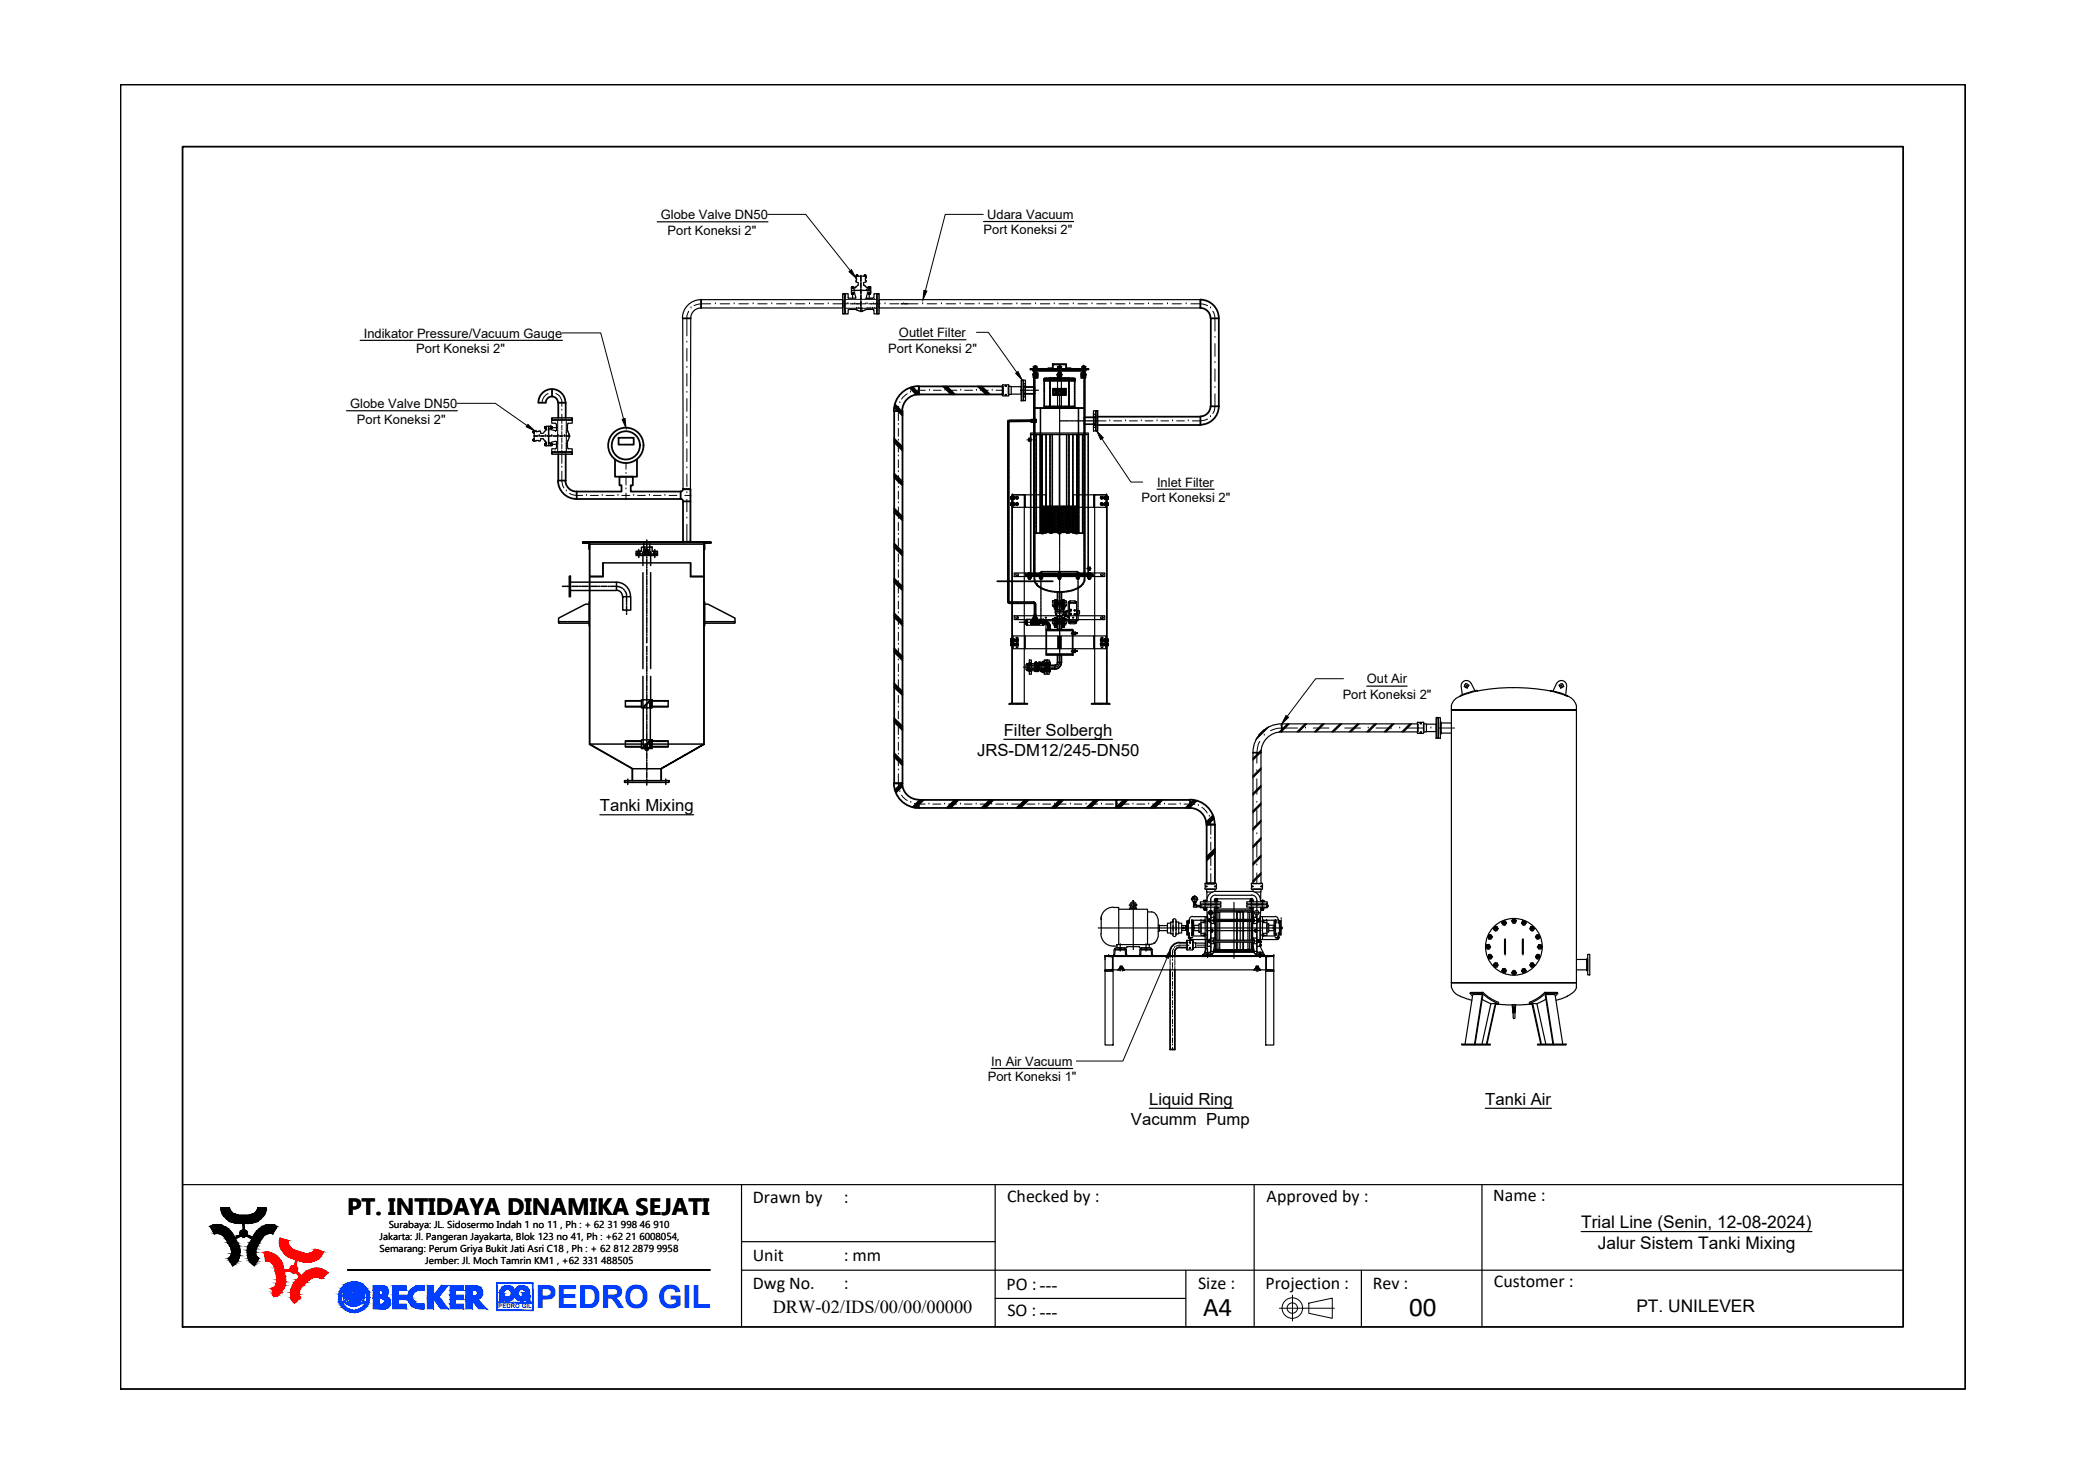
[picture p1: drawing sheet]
<svg xmlns="http://www.w3.org/2000/svg" width="297mm" height="210mm" viewBox="0 0 297 210" stroke-linecap="round" stroke-linejoin="round" font-family="sans-serif">
<defs><g id="words">
<text font-size="4.5" fill="#003fff" x="76.4" y="186.3">PEDRO GIL</text>
<g font-size="3.8">
<text x="171.5" y="187.5">A4</text>
<text x="200.9" y="187.5">00</text>
</g>
<text font-size="3.4" x="49.5" y="173.1">PT. INTIDAYA DINAMIKA SEJATI</text>
<g font-size="2.6">
<text x="107.3" y="171.5">Drawn by</text>
<text x="120.3" y="171.5">:</text>
<text x="143.5" y="171.3">Checked by :</text>
<text x="180.5" y="171.3">Approved by :</text>
<text x="212.8" y="171.2">Name :</text>
<text x="107.3" y="179.7">Unit</text>
<text x="120.3" y="179.7">: mm</text>
<text x="107.3" y="183.6">Dwg No.</text>
<text x="120.3" y="183.6">:</text>
<text x="143.5" y="183.8">PO :---</text>
<text x="170.8" y="183.6">Size :</text>
<text x="180.4" y="183.6">Projection :</text>
<text x="195.7" y="183.6">Rev :</text>
<text x="212.9" y="183.4">Customer :</text>
<text x="110.1" y="187.1">DRW-02/IDS/00/00/00000</text>
<text x="143.6" y="187.6">SO :---</text>
</g>
<g font-size="2.5">
<text x="225.4" y="175">Trial Line (Senin, 12-08-2024)</text>
<text x="227.7" y="178">Jalur Sistem Tanki Mixing</text>
<text x="233.2" y="187">PT. UNILEVER</text>
</g>
<g font-size="2.4">
<text x="139.3" y="107.7">JRS-DM12/245-DN50</text>
<text x="143.1" y="104.8">Filter Solbergh</text>
<text x="85.5" y="115.6">Tanki Mixing</text>
<text x="161.2" y="160.3">Vacumm Pump</text>
<text x="163.8" y="157.4">Liquid Ring</text>
<text x="211.7" y="157.4">Tanki Air</text>
</g>
<g font-size="1.8">
<text x="94.2" y="31.2">Globe Valve DN50</text>
<text x="95.2" y="33.4">Port Koneksi 2&quot;</text>
<text x="140.2" y="33.4">Port Koneksi 2&quot;</text>
<text x="140.7" y="31.2">Udara Vacuum</text>
<text x="51.8" y="48.1">Indikator Pressure/Vacuum Gauge</text>
<text x="59.3" y="50.3">Port Koneksi 2&quot;</text>
<text x="126.6" y="50.2">Port Koneksi 2&quot;</text>
<text x="128.1" y="48">Outlet Filter</text>
<text x="49.9" y="58.2">Globe Valve DN50</text>
<text x="50.9" y="60.4">Port Koneksi 2&quot;</text>
<text x="162.7" y="71.5">Port Koneksi 2&quot;</text>
<text x="164.9" y="69.3">Inlet Filter</text>
<text x="191.4" y="99.6">Port Koneksi 2&quot;</text>
<text x="194.8" y="97.4">Out Air</text>
<text x="140.8" y="154">Port Koneksi 1&quot;</text>
<text x="141.3" y="151.8">In Air Vacuum</text>
</g>
<g font-size="1.4">
<text x="54.1" y="176.7">Jakarta: Jl. Pangeran Jayakarta, Blok 123 no 41, Ph : +62 21 6008054,</text>
<text x="54.1" y="178.4">Semarang: Perum Griya Bukit Jati Asri C18 , Ph : + 62 812 2879 9958</text>
<text x="55.4" y="174.9">Surabaya: JL. Sidosermo Indah 1 no 11 , Ph : + 62 31 998 46 910</text>
<text x="60.6" y="180.1">Jember: Jl. Moch Tamrin KM1 , +62 331 488505</text>
</g>
<text font-size=".9" fill="#003fff" x="71" y="186.4">PEDRO GIL</text>
</g></defs>
<!-- layer: PDF2_OB -->
<g fill="none" stroke="#000" stroke-width=".21">
<path d="M83 77.2h18.3v.1h-18.3zM83.9 77.4h.1M83.9 77.4h-.9v-.1h.9l.1 .1M84 77.5v.8v-.8M84 77.5h16.4v28.5h-16.4zM84.1 77.5v28.5l6 3.5h4.2v1.7M90.7 78.9v.2h3v-.2M90.7 78.6h.7v-.6h1.5v.6h.8v.3h-3zM91.6 79.1v1.5M91.8 77.2v.8M92.6 77.2v.8M92.7 79.1v1.5"/>
<path d="M100.3 77.5l.1 28.6-6.1 3.4 6-3.5M100.4 77.5v.8v-.8M100.5 77.3l-.1 .1M100.5 77.4h-.1M100.5 77.3h.8v.1h-.8M79.6 88.6h4.4M81.1 82.1h.2v2.9h-.2zM81.3 83h6.6v1.1h-6.6M84 86.1h-.5l-3.9 2v.7h4.4M84 85.8v3.4M84.1 82.1h1.9M85.9 82.1v-1.9h12.6v1.9"/>
<path d="M86 80.2v2h-1.9M87.8 83a2.01 2.01 0 0 1 2.1 2M87.8 84.1a.87 .87 0 0 1 .9 .9M88.8 85h1.1v1.9h-1.1zM89.1 99.9h2.3M91.4 99.7h1.5v1.2h-1.5zM91.4 99.9h-2.3v.8h2.3M91.6 81.6v13.7M91.6 96.4v3.3M92.7 81.6v13.7M92.7 96.4v3.3M92.9 99.9h2.3v.8h-2.3"/>
<path d="M98.4 80.2v2h1.9M98.4 82.1h1.9M100.4 85.8v3.4M100.4 86.1h.5l3.9 2v.7h-4.4M100.4 88.6h4.4M84.1 106l6 3.5v1.7M89 111.2h6.4v.3h-6.4zM89.1 105.6h2.3M90.2 109.5v1.7M91.4 105.4h1.5v1.3h-1.5zM91.4 105.6h-2.3v.9h2.3M91.4 106.6h1.5"/>
<path d="M91.7 100.9v4.5M91.8 100.7l.8-.8-.8 .8zM91.8 106.4l.8-.8-.8 .9zM92 106.7v.1M92 106.8l.3 .1M92.1 106.8h.2M92.1 106.7v.1M92.2 106.8h.1M92.3 106.7v.1M92.4 106.7v.1M92.7 100.9v4.5M92.9 105.6h2.3v.9h-2.3"/>
<path d="M92.9 100.7h2.3M92.9 106.4h2.3M94.2 109.5v1.7"/>
</g>
<!-- layer: PDF2_CEN -->
<g fill="none" stroke="#000" stroke-width=".21">
<path d="M128.5 43.3h.2M128.8 43.3h.6M91 78.3v1.1M92.2 76.9v.9M92.2 78v.2M92.2 78.3v.9M92.2 79.4v.1M92.2 79.7v.9M93.3 78.3v1.1M80.2 83.6h.8M81.2 83.6h.2M81.5 83.6h.9"/>
<path d="M82.5 83.6h.2M82.9 83.6h.9M83.9 83.6h.2M84.3 83.6h.9M85.3 83.6h.2M85.7 83.6h.8M86.7 83.6h.2M87 83.6a2.64 2.64 0 0 1 1.7 .2M88.8 83.9l.2 .2M89.1 84.2a1.99 1.99 0 0 1 .2 1.6M89.3 86v.2M89.3 86.3v.9"/>
<path d="M89.3 87.4v.1M92.2 80.8v.1M92.2 81.1v.8M92.2 82.1v.2M92.2 82.5v.8M92.2 83.5v.2M92.2 83.8v.9M92.2 84.9v.1M92.2 85.2v.9M92.2 86.3v.1M92.2 86.6v.8M92.2 87.6v.2"/>
<path d="M92.2 88v.8M92.2 89v.2M92.2 89.4v.8M92.2 90.4v.1M92.2 90.7v.9M92.2 92.1v.8M92.2 93.1v.2M92.2 93.5v.8M92.2 94.5v.2M92.2 94.9v.8M92.2 95.9v.1M92.2 96.2v.9"/>
<path d="M92.2 97.3v.1M92.2 97.6v.9M92.2 98.6v.2M92.2 99v.9M92.6 99.9l-.8 .8M89.5 111v.8M92.2 100v.2M92.2 100.4v.8M92.2 101.4v.1M92.2 101.7v.9M92.2 102.8v.1M92.2 103.1v.9"/>
<path d="M92.2 104.1v.2M92.2 104.5v.9M92.2 105.5v.2M92.2 105.9v.8M92.2 106.9v.2M92.2 107.3v.8M92.2 108.3v.1M92.2 108.6v.9M92.2 109.6v.2M92.2 110v.9M92.2 111v.2M92.2 111.4v.5"/>
<path d="M92.6 105.6l-.8 .8M94.9 111v.8"/>
</g>
<!-- layer: PDF2_HID -->
<g fill="none" stroke="#000" stroke-width=".21">
<path d="M90.9 78.6v.1M90.9 78.8v.1M90.9 79v.1M91.2 78.6v.1M91.2 78.8v.1M91.2 79v.1M91.6 79v.1M91.6 78.7l.2 .1M91.8 79.1h-.2M91.8 78.5v.2h-.2v.2M91.8 78v.2M91.8 78.3v.1"/>
<path d="M91.8 78.8h.2h-.1v.2h.2M91.8 79.1h.2M91.8 78.7h.2M91.9 78.5v.1h-.1M91.9 78v.1M91.9 78.2v.2M92 78.6h.1M92 79h.1M92 78.3l.2-.1 .2 .1h-.2M92 78.5v.1M92.1 78.8v.2M92.1 79.1h.2"/>
<path d="M92.1 78.7h.2M92.1 78.3h-.1v.1M92.1 78.3h-.1v.2M92.2 78.3h.2v.2M92.2 78.6h.2M92.2 79h.1M92.2 79h.2M92.3 78.8h-.2h.2M92.3 78.8v.2h.2v-.2h-.1h.1M92.4 79.1h.1M92.4 78.3v.1M92.4 78.5v.1"/>
<path d="M92.4 78.7h.1M92.5 78.6h.1M92.6 79.1h.1M92.6 78.5v.2h.2v.2M92.6 78v.2M92.6 78.3v.1M92.7 78.7l-.1 .1M92.8 79v.1M93.2 78.6v.1M93.2 78.8v.1M93.2 79v.1M93.5 78.6v.1"/>
<path d="M93.5 78.8v.1M93.5 79v.1M91.6 99.7v.2M91.6 99.9v.2M92.6 99.7v.2M92.6 99.9v.2M92.7 99.7v.2M92.7 99.9v.2M92.8 99.7v.2M92.8 99.9v.2M92.9 99.7v.2M92.9 99.9v.2"/>
<path d="M92.9 99.9h.3M93.2 99.9h.2M93.5 99.9h.2M93.8 99.9h.1M94 99.9h.2M94.3 99.9h.1M94.5 99.9h.2M94.8 99.9h.1M95.1 99.9h.1M89.1 100.7h.3M89.1 106.4h.3M89.4 100.7h.2"/>
<path d="M89.4 106.4h.2M89.7 100.7h.2M89.7 106.4h.2M89.9 100.7h.2M89.9 106.4h.2M90.2 100.7h.2M90.2 106.4h.2M90.5 100.7h.1M90.5 106.4h.1M90.7 100.7h.2M90.7 106.4h.2M91 100.7h.1"/>
<path d="M91 106.4h.1M91.2 100.7h.2M91.2 106.4h.2M91.6 100.2v.2M91.6 100.4v.2M91.6 100.7v.2M91.7 106.4v.1h.1M91.7 105.4v.2M91.7 105.6v.2M91.7 105.9v.2M91.7 106.2v.1M91.9 106.5h.2"/>
<path d="M92.1 106.5v-.1h.2v.1M92.1 106.3v.2M92.1 106.5v.2M92.1 106.5h.2M92.3 106.3h-.2h.2v.2M92.3 106.5v.2M92.6 106.4v.1h-.2M92.6 105.4v.2M92.6 105.6v.2M92.6 105.9v.2M92.6 106.2v.1M92.6 100.2v.2"/>
<path d="M92.6 100.4v.2M92.6 100.7v.2M92.7 105.4v.2M92.7 105.6v.2M92.7 105.9v.2M92.7 106.2v.1M92.7 106.4v.1M92.7 100.2v.2M92.7 100.4v.2M92.7 100.7v.2M92.8 106.4v.1h-.1M92.8 105.6v-.2v.2"/>
<path d="M92.8 105.6v.3M92.8 105.9v.2M92.8 106.2v.2M92.8 106.5v.1M92.8 100.2v.2M92.8 100.4v.2M92.8 100.7v.2M92.9 100.2v.2M92.9 100.4v.2M92.9 100.7v.2M92.9 105.6h.3M93.2 105.6h.2"/>
<path d="M93.5 105.6h.2M93.8 105.6h.1M94 105.6h.2M94.3 105.6h.1M94.5 105.6h.2M94.8 105.6h.1M95.1 105.6h.1"/>
</g>
<!-- layer: PDF3_Geometry -->
<g fill="none" stroke="#000" stroke-width=".17">
<path d="M156.5 132.2h26.3M156.9 133.1a1.76 1.76 0 0 0 1.8 1.7M157 131h.1M157 130.8h.1M157 131v2.1M157.5 136.2h.1M157.5 138.3v-2.1h24.1v2.1M157.5 136.8v-.6h1.2v2.2h-1.2M157.5 136.3h24.1M157.5 138.2h24.1M157.6 136.3h.9M158 136.2h.1"/>
<path d="M158.5 136.3v.1M158.5 138.2l-1 .1M158.5 138.1v.1M158.6 136.4v1.7M158.7 129.3a1.76 1.76 0 0 0-1.8 1.7M158.7 129.3h.8v5.3M158.7 134.8h.5M158.8 136.1l-.1 .1zM158.9 135.4v.7l-.2 .1 .1-.9h1.8v.9M158.9 135.2v.1v-.1v.1v-.1v.1v-.1v.1v-.2h1.4l.1 .2M159 135.3l-.1 .1M159 135.4h1.3"/>
<path d="M159.2 134.6h4.6v.5h-1.4v-.2h-1.8v.2h-1.4zM159.5 138.2v-.1h.7v.1M159.5 138.1l-.1 .1M159.5 138.2h.1M159.5 129.6h4.1v5M159.5 135.1v.3M159.6 137.9h.1M159.6 138.1h.5M159.6 138v-.1h.5v.1M159.7 137.7h.3v.2v-.2h-.3v.3M159.7 134.5v1M159.7 138.1v.3"/>
<path d="M159.7 137.8h.3M159.7 137.7v.2M159.8 135.1v.3M160 138.1v.3M160 137.9v.1M160.2 138.1l.1 .1M160.2 138.2h.1M160.3 135.3v.1M160.3 135.2l.1 .1zM160.3 135.2l.2 .1M160.4 135.4l.1 .7M160.6 136.1v.1"/>
<path d="M160.6 136.2h.1M160.9 129h1.2M161 129.4v.2M161.1 129.3l-.1 .1h1l-.1-.1M161.5 128.3h.1M161.5 128.3v7M162 129.4v.2M162.5 136.1l-.1 .1M162.5 136.2h.1M162.5 136.1h.1M162.6 135.3l.1-.1zM162.6 135.4v.7"/>
<path d="M162.7 135.2l-.2 .1M162.7 135.3l-.1 .1M162.7 135.4h1.3M163.2 135.1v.3M163.4 134.5v1M163.5 135.1v.3M163.6 134.6h.6M163.6 129.9h.6M164 135.3l.1 .1M164.1 135.2l.1 .1-.1-.1 .1 .1-.1-.1 .1 .1-.1-.1v.1v-.2h-1.4l-.1 .2M164.1 135.4l.1 .7M164.1 136.1h.1"/>
<path d="M164.1 129.9l.3 .1 .4 .4M164.2 136.1v-.8h-1.7v.9M164.2 136.1l.1 .1zM164.8 134.1l-.4 .4h-.3M164.8 130.4l.3 .6v2.5l-.3 .6M165.1 131.8h.2v.9h-.2M165.3 132.6h1.1M165.3 131.9h1.1M166.9 131.6h-.5v1.4h.5M167.1 133l.1 .1M167.1 131.4h-.2v1.7h.2M167.2 131.2l.2-.3 .2 .3v2.1"/>
<path d="M167.2 133.2l.2 .3 .2-.3M167.2 131.3l-.1 .1M167.2 131.4h.1M167.2 131.1h.1M167.2 131.2v2.1M167.6 131.3l.1 .1M167.6 131.9h.1M167.6 131.6h.1M167.6 133.1h.1M167.7 133l-.1 .1M167.7 131.4h.3v1.7h-.3M168 131.6h.4v1.4h-.4"/>
<path d="M168.4 131.9h.6M168.4 132.3h.3M168.4 132.2h.3M168.7 132.1l.1 .1-.1 .1M169 132.2h.1M169 132.3h.1M169 132.1v.2M169 132.3v.1M169.1 132.4v.2h-.7M169.1 132.6h.1M169.1 131.9l-.1 .7M169.1 131.2h.2v2.1h-.2z"/>
<path d="M169.1 132.1h-.1v.3h.1M169.1 131.9v.2M169.3 131.4l.1 1.7zM169.3 131.4v.1M169.3 133v.1M169.4 131.5v1.5M169.4 133.1v.2l.1 .1M169.4 133.6h.6M169.4 133.5v.2M169.4 131.2v.2M169.4 133.5h.1M169.4 133.7h.1"/>
<path d="M169.5 132.9v.1a.84 .84 0 0 0 .3 .8h.2M169.5 131.5v.1M169.5 133.7h-.1v-.2h.1v.3M169.5 131v.5M169.5 131.1l-.1 .1M169.6 133.8h.1M169.6 133.9h2.5M169.8 128.1h1M169.8 133.2l.2 .2M169.8 131.5l.1 .1M169.9 133.3h.1M169.9 131.2h.1"/>
<path d="M169.9 133v.3M169.9 131.3v.2M169.9 132.9l-.1 .1M169.9 131.3l.1 1.8zM169.9 133.1v.1M169.9 131.3h.1M169.9 128.1h.1M169.9 128h.1M170 131.4v-.2h.1v2.1h-.1v-.2M170 131.4v1.7zM170 127.9v.1M170 128h.1"/>
<path d="M170 130.6a.71 .71 0 0 0-.6 .5M170 131.1l-.2 .1M170 130.6h2.1v3.2v-3.2M170 131.1h1.6M170 133.4h1.6M170 127.9h.1M170 127.8l.1 .1M170.1 128.5v.1h.4v-.1M170.1 127.8v.1M170.1 129.2l.1 .1M170.1 132.1l.2 .1v.2h-.2zM170.1 132.6h.8"/>
<path d="M170.1 131.9h.8M170.1 132.2h.1M170.1 132.3h.1M170.1 128.6v.2M170.1 127.8h.1M170.2 128l-.1-.1 .2 .2M170.2 127.7v.2M170.2 132.3v.1M170.2 132.1v.2M170.2 127.8v-.1l.1 .1M170.3 129l.1 .1h.9M170.3 127.7v.1"/>
<path d="M170.3 128.1h.1M170.3 127.6v1.4M170.4 128.6v.2M170.4 128.9h.1M170.5 128.9l-.4-.1v.4M170.5 128.9v.4h-.3M170.5 129h.6v.2h-.6M170.9 131.6h.3v1.2h-.3zM171.1 129v.3h2.9v-.4h-2.9v.5h.5M171.1 128.5h2.9v.3h-2.9zM171.2 131.2v2.1h.4M171.2 131.2h.1"/>
<path d="M171.2 131.2h.4M171.2 133h.6M171.2 131.5h.6M171.4 136.2l.1-.1-.1 .1 .1-.1-.1 .1 .1-.1-.1 .1 .1-.1-.1 .1 .1-.1-.1 .1 .1-.1v.1M171.5 133.3h.4M171.5 131.3h.4M171.5 136h1.2v.2h-1.2zM171.5 129.3h.6M171.5 128.3h.1M171.6 128.5v-.2h.4v.2M171.6 129.3v.3h.4v-.3M171.6 129.5h.4"/>
<path d="M171.6 128.4h.3M171.6 131.2h.2M171.6 133.1h.2M171.6 133.3h.2M171.6 131.4h.2M171.6 128.3v.2M171.6 128.8v.1M171.7 135.7v.3l1.1-.1M171.8 133.1h-.2v.3h.2M171.8 131.1h-.2v.3h.2M171.8 128.2v1.5M171.8 130.6v3.3"/>
<path d="M171.9 129.6v.1M171.9 128.3h.1M171.9 128.9h1.3h-1.3M171.9 129.6v.1h-.3v-.1v.1h.3M171.9 128.3v.2M171.9 128.8v.1M172 129.5h.1M172 128.3h.1M172 136v.3M172 132.6h7.7M172 129.5l.1 1.5M172 128.3a1.25 1.25 0 0 1 1.3-1.3h5.1a1.25 1.25 0 0 1 1.2 1.3"/>
<path d="M172.1 134.5v.4M172.1 130.3v.3M172.1 133.8h.1M172.1 133.8v.3M172.1 130.7v4.2l-.4 .8h.8M172.1 130.6h.1M172.1 131.2h7.3h-.2M172.1 134.4h.1M172.1 134.5h.1M172.1 136.4h.1M172.1 135.6h.1M172.1 135.4h.1"/>
<path d="M172.1 135.2v.1M172.1 135.6v.8M172.1 134.9h.3M172.1 130.1h.9M172.3 136v.3M172.3 133.9v.3h-.1M172.3 131v.3M172.4 131h-.2v.3h.2M172.4 134h-.2v.3M172.4 134h-.2v.3h.3M172.4 134h.1M172.4 131.3h.1"/>
<path d="M172.4 131h.1M172.4 130.9v.1M172.4 133.9h.1M172.4 134.2v.1M172.4 134.8l.2 .2M172.5 133.6l.1 .1M172.5 130.6l.1 .1M172.5 133.8h-.1v.6h.1M172.5 130.9h-.1v.5h.1M172.5 135.6h6.8M172.5 132.4h.2M172.6 135.6l-.1 .1"/>
<path d="M172.6 133.8v.6M172.6 130.9v.5M172.6 128.5h.1M172.6 128.3h.1M172.6 134.5h.6M172.6 128.3v7.9M172.6 132.8h-.1M172.6 132.8h.1M172.6 131.6l-.1 .1M172.7 131.6h.3M172.7 132.4l.2 .2-.2 .2M172.7 136.1h.1"/>
<path d="M172.7 136.2h.1M172.7 132.4v.5M172.8 136.2l-.1-.1 .1 .1M172.9 133.9v.3M172.9 131v.3M172.9 135.8l-.1 .1M173 135.7h5.8M173 134h5.8M173 129.7h5.7M173 135.5h5.7M173 131.6h.1M173.1 128.3v.1"/>
<path d="M173.1 128.5h.5zM173.1 129.3h.5v.1l-.5 .1zM173.1 129.4h.1M173.1 129.5l-.1 1.2M173.1 133.6l-.4 .1M173.1 130.6l-.4 .1M173.1 129.9l.1 1.1M173.1 128.5v-.2h.5v.2M173.1 134.5l-.2 1.3M173.1 129.5h5.5M173.1 129.8h5.5M173.1 130.7l-.1 .3h5.8l-.2-.3"/>
<path d="M173.1 133.6l-.1 .3M173.1 128.3h.1M173.1 128.3h.2M173.1 134.4v.1l-.1-.2h5.8l-.1 .2M173.2 134.3v1.1h-.2M173.2 130v1M173.2 135.3h.1M173.2 131.3v2.7M173.2 128.1l-.1 .2M173.2 134.3v1h.1M173.2 130v-.1h.1v1.1M173.2 128.3v-.2v.2"/>
<path d="M173.2 128.8v.1M173.2 129.3v.1M173.3 127.5a.74 .74 0 0 0-.8 .8M173.3 134.3v1M173.3 130h.1M173.3 131.3v2.7M173.3 127.6h5.1M173.3 134.3v1h.3M173.3 128v1.7M173.3 128.3h.2M173.5 128.3v-.2v.2M173.5 128.1h-.3h5.1"/>
<path d="M173.5 128.8v.1M173.5 129.3v.1M173.6 129.4h-.4M173.6 134.3v1h.2v-1M173.6 131v-1h.2v1M173.6 130l-.3-.1v1.1M173.6 131.3v2.7M173.8 130l2.5-.1v1.1M173.8 131.3v2.7M175.9 128.6v8M176.3 134.3v1h-2.5M176.3 130v1"/>
<path d="M176.3 135.3h.1M176.3 131.3v2.7M176.3 134.3v1h.5v-1M176.3 129.9v.1M176.6 129.9h-.3h.5v1.1M176.8 131.3v2.7M176.9 129.9h.3v1.1M177.2 134.3v1h-.4M177.2 129.9l-.4 .1M177.2 131.3v2.7M177.2 135.3h.1M177.2 130h.1"/>
<path d="M177.2 134.3v1h.7M177.7 128.5h2.9v.3h-2.9zM177.9 134.3v1h.2v-1M177.9 131v-1h.2v1M177.9 130l-.7-.1v1.1M177.9 131.3v2.7M178.1 130l.3-.1v1.1M178.1 128.5h.5M178.1 129.3l.1 .2h.4v-.2M178.1 131.3v2.7M178.1 129.4h.1M178.2 128.5v-.2h.4v.2"/>
<path d="M178.2 129.4h.3M178.3 128.1h.2h-.2M178.3 128.1v.2v-.2M178.3 128.8v.1M178.3 129.3v.1M178.4 134.3v1h-.3M178.4 128v1.7M178.4 131.3v2.7M178.4 130h.1M178.4 127.5a.74 .74 0 0 1 .7 .8M178.5 134.3v1h-.1M178.5 129.9v1.1"/>
<path d="M178.5 131.3v2.7M178.5 128.1l.1 .2h-.4M178.5 134.3v1M178.5 129.9v.1M178.5 128.1v.2v-.2M178.5 128.8v.1M178.5 129.3v.1M178.5 135.3h.1M178.5 129.4h.1M178.5 134.4l.1 .1M178.5 134.3v1.1h.2M178.5 130v1"/>
<path d="M178.5 134.5h.6M178.5 133.6l.6 .1M178.5 130.6l.6 .1M178.6 129.4l.1 1.3M178.6 134.5l.2 1.3M178.6 133.6l.2 .3M178.6 128.3v.1M178.6 129.9h-.1v1.1M178.6 128.3h.1M178.7 131.6h-.2M178.7 131.6h.4M178.7 130.1h.9"/>
<path d="M178.8 131.3h-5.8l.1 .3M178.8 131.3l-.2 .3M178.8 135.8l.1 .1M178.8 131v.3M178.8 133.9v.3M178.8 138.2h.1M178.8 138.2v-.1h.8v.1M178.8 138.1v.1M178.9 136.2l.1-.1-.1 .1 .1-.1-.1 .1 .1-.1v.1v-.2h1.2v.2M178.9 138.1h.6M179 132.4l-.2 .2 .2 .2M179 137.9h.1"/>
<path d="M179 138v-.1h.4v.1M179 132.4v.5M179 132.8h.1M179 130.3l.1 .3M179 137.8h.3M179 131.6l.1 .1M179.1 137.7h.3zM179.1 137.7v.2v-.2M179.1 137.9v.1M179.1 138.1v.3M179.1 130.6l-.2 .1M179.1 132.8h.1"/>
<path d="M179.1 132.4h-.1M179.1 133.6l-.1 .1M179.1 130.6l-.1 .1M179.1 135.6l.1 .1M179.1 128.3v7.9h2.5h-1.2v2.2h1.2M179.1 133.8v.6M179.1 130.9v.5M179.1 128.5h.1M179.2 134.1h.2h-7.3v.3M179.2 133.9h.2v.4h-.2M179.2 131h.2v.4h-.2M179.2 138v.5"/>
<path d="M179.3 135.7h.7M179.3 137.7v.2M179.3 134.8l-.2 .2M179.4 134.9h.2M179.4 137.7v.3M179.4 138.1v.3M179.4 130.9v.4M179.4 133.9v.4M179.4 137.9h-.1M179.4 134.2h.2l-.2 .1M179.4 131h.2v.3h-.2h.2v-.3zM179.4 136v.3"/>
<path d="M179.4 131.2h.2M179.4 134.1h.2M179.5 134.2h.3M179.5 134.7h.3M179.5 130.9v.1M179.6 134.2v-.2h-.2h.2v.3M179.6 138.1v.1zM179.6 138.2h.1M179.6 138.1v.1M179.6 135.8v.6v-.6M179.6 130.7v4.2l.4 .8v.3l-1.1-.1M179.6 136.4h.1"/>
<path d="M179.6 135.6v.5M179.6 134.6v.3v-.3M179.6 134.5v.4M179.6 134.1v.3v-.3M179.6 134.6h.1v.2h-.1M179.6 134.1h.1v.3h-.1M179.6 134.1h.1v.2M179.6 130.6v3.2M179.6 130.3v.3M179.6 133.8v.3M179.6 134.1v.3M179.6 134.6h.1"/>
<path d="M179.6 134.3h.1M179.6 134.8h.1M179.7 128.3h.1M179.7 128.5v-.2h.5v.2M179.7 129.3h.5M179.7 134.6h.1M179.7 134.1v.1M179.7 134.6v.2M179.7 129.3v.3h.5v-.3M179.8 136v.3M179.8 133.3h.4M179.8 131.3h.4"/>
<path d="M179.8 128.4h.3v.1M179.8 128.9h-1.3h1.3M179.8 129.7h.3h-.3M179.8 129.7v-.1v.1M179.8 128.3v.2M179.8 128.8v.1M179.9 133.1h.2v.3h-.2zM179.9 131.1h.2v.3h-.2zM179.9 131.2h.2M179.9 128.2v1.5M179.9 130.6v3.3M179.9 133h.7"/>
<path d="M179.9 133.1h.2M179.9 133.3h.2M179.9 131.5h.7M179.9 131.4h.2M180 128.3h.1M180.1 129.7v-.1v.1M180.1 131.1h1.6M180.1 133.4h1.6M180.1 131.2h.4M180.1 128.8v.1M180.1 129.5h-.4l-.1 1.4M180.2 136.1l.1 .1z"/>
<path d="M180.2 136.2h.1M180.5 138.1v.1M180.5 136.4v1.7M180.5 136.3v.1M180.5 131.2h.1M180.5 133.3h-.4M180.5 138.2h1M180.5 129.1h.2M180.6 131.2v2.1M180.6 131.6h.2v1.2h-.2zM180.6 129.2h.1v-.2h-.1v.3h-2.9v-.4h2.9v.5h-.4M180.6 129.2h.1"/>
<path d="M180.6 129.1h.1M180.7 129v.2M180.8 132.6h.8M180.8 131.9h.8M181.5 138.2v.1M181.5 136.3h-1M181.5 132.1v.1M181.5 132.1v.2M181.5 132.3v.1M181.5 136.2h.1M181.5 132.2h.1M181.5 132.3h.1"/>
<path d="M181.6 136.2h.1M181.6 132.1h-.1v.3h.1M181.7 131.1l.1 .1M181.7 130.6a.5 .5 0 0 1 .5 .5h.1M181.8 130.6h-2.2v3.3h2.5M181.8 131.4v-.2h-.2v2.1h.2v-.2M181.8 131.4v1.7zM181.8 133.6h.6M181.8 132.9v.1M181.8 131.3v1.8v-1.8M181.8 133.1v.1M181.8 133.2l-.1 .2"/>
<path d="M181.8 131.2h.1M181.8 131.3h.1M181.8 133.3h.1M181.8 133.2h.1M181.8 131.5v.1M181.9 131.3v.2M181.9 133v.3M182.1 133.8h.1M182.2 131.5l.1 .1M182.2 133.5v.2zM182.2 131v.5M182.2 133.5v.3"/>
<path d="M182.2 131.1l.2 .1M182.2 133.5v.2M182.2 133.5h.1M182.2 133.7h.1M182.3 132.9l-.1 .5a.45 .45 0 0 1-.5 .4M182.3 133.5v.2M182.3 131.2l.1 2.1-.2 .1M182.4 131.4v1.7v-1.7v.1M182.4 133h.1M182.4 131.5v1.6M182.4 131.4v-.2h.2v2.1h-.2v-.2M182.6 132.1h.1v.3h-.1z"/>
<path d="M182.6 132.3l.1 .1M182.6 131.2h.1M182.6 130.9h.1M182.6 132.2h.1M182.6 132.2v.1M182.7 132.1v.1"/>
<circle cx="161.5" cy="129" r=".44"/>
<circle cx="161.5" cy="129" r=".28"/>
<circle cx="170.3" cy="128.1" r=".4"/>
<circle cx="170.3" cy="128.1" r=".36"/>
<circle cx="172.6" cy="130.1" r=".32"/>
<circle cx="172.6" cy="130.1" r=".19"/>
<circle cx="179.1" cy="130.1" r=".32"/>
</g>
<!-- layer: MD_Annotation -->
<path d="M85.5 116.1h13.4M143.1 105.4h15.5M163.8 157.9h12M211.7 157.9h9.4M225.4 175.5h32.9" fill="none" stroke="#000" stroke-width=".17"/>
<!-- layer: 0 -->
<g fill="none" stroke="#000" stroke-width=".17">
<path d="M93.7 31.6h15.8M122 39.9h.1M122 39.4h.2M122 39.2l.1 .2M122 39.2l.1 .2 .2-.2M122.1 39.9l-.1 .3 .3 .1v.3l-.4 .4h-.5v.4h.4M122.1 39.9l-.1-.5h1.5v.2h-.2v.3l.2 .1v.1l-.4 .2v.3l.5 .4h.5v.4h-.4M122.1 39.2h.1M122.2 39.2h-.2M122.2 39.2h.1l-.1 .2h.1M122.2 39.2h-.1h.1M123.2 39.2h.1"/>
<path d="M123.2 39.2v.2zM123.2 39.4h.1M123.3 39.2h.1M123.3 39.2l.1 .2h-.2M123.4 39.6h.1M123.4 39.2h-.1l.1 .2M140.2 31.6h12.8M49.4 58.5h15.8M51.3 48.5h28.9M97.3 45.4l.1 24.3M99.9 42.7a2.65 2.65 0 0 0-2.6 2.6M99.9 43.9a1.46 1.46 0 0 0-1.4 1.4l-.1 24.4"/>
<path d="M99.9 42.7h20.2v1.2h-20.2zM120.1 42.8v1M120.4 42.3l.1 2.4h.4v-.6h.1h1l.5 .3 .5-.1M120.4 42.3h.1v-.4h.4v.5M120.4 42.3h.1M121.4 41.7h.3v.2h-.3zM121.4 40.9l.2-.1h-.2l.3 .1v.1h-.3zM121.4 41.9h.3M121.4 41.7h.3M121.4 41h.3M121.4 40.9h.3M121.4 41.4h.1"/>
<path d="M121.4 40.9v.1M121.4 41.7v.2M121.5 41.9v.6M121.6 41.9h-.2h.2M121.6 41.4h.1M121.6 40.9v.1M121.6 41.7v.2M121.7 41.4h.1M121.7 41.4h-.3v.3h.4l.2 .7-1.1 .1v-.1M121.8 41.4h1.1h-1.1M121.8 41.4h.1M123 44.3h.1"/>
<path d="M123.5 41.4h.1M123.6 41.4h.1M123.6 41.4h-.7h.7M123.6 41.4h.1zM123.7 41.4h.1M123.7 41.4h.4v.3h-.5l-.1 .7 .9 .1M123.7 41.7h.4v.2h-.3zM123.8 41.7v.2M123.8 41.9h.2zM123.8 41.4h.1M123.8 40.8l.3 .1v.1h-.4l.1-.1M123.8 40.9v.1"/>
<path d="M123.8 41.9h.1M123.8 41.7h.2M123.8 41.8h.2M123.9 41.4h.1M123.9 40.9h.1M123.9 41.9h.1M123.9 40.8h.1M123.9 41.9v.6M124 41.4h.1M124 41.9h.1M124 40.9h-.2M124 41h-.2"/>
<path d="M124 40.8l.1 .1M124 40.9l.1 .1M124.1 41.7v.2M124.1 41.7h.1M124.5 42.3l-.1 .1M124.6 42.4v-.5h.4v2.8h-.4v-.5l-.1-.1h-1.1l-.5 .2M125.3 42.7h45.8v1.2h-45.8zM128.1 48.4h9.6M142.9 56.3l.1 .1M142.9 55l.1 .1v1.1h-.1M142.9 54.9v1.4M143 54.8l-.1 .1"/>
<path d="M143 54.8h.7M143 56.4h.7M143.3 56.2h.1v.2h-.1zM143.3 54.9h.1v.2h-.1zM143.7 54.8l.1 .1M143.8 59.9l-.1 .1M143.8 55l-.1 .1v1.1h.1M143.8 55.1h.3v1.1h-.3M143.8 54.9v1.4M143.8 56.3l-.1 .1M143.8 59.9h.1M144 59.9h.1"/>
<path d="M144 59.9h.2M144.1 55.1h1.5v1.1h-1.5M144.3 59.9h.1M144.5 59.9h.1M144.6 59.9h.1M144.8 59.9h.1M144.9 59.9h.1M145 59.9h.1M145.1 59.9h.1M145.3 59.9h.1M145.4 59.9h.1M145.4 55.6h.3"/>
<path d="M145.5 59.9h.1M145.6 59.9h.1M145.7 55.6h.1M145.8 59.9h.1M145.9 54.2h.3v2.9h-.3zM145.9 55.1h.1M145.9 56.2h.1M145.9 59.9h.1M145.9 55.6h.2M145.9 54.7v1.8M145.9 54.7h.1M145.9 55h.1"/>
<path d="M146 55.1h1.5v1.1h-1.5zM146 56.1h.1M146 55.2h.1M146 54.7h.1M146 55h.1M146 56.5h.1M146 56.2h.1M146 55.1h.1M146 59.9h.1M146.1 56.1h.1M146.1 55.2h.1M146.1 55.1h.1"/>
<path d="M146.1 56.2h.1M146.1 59.9h.1M146.1 54.7h.1M146.1 55h.1M146.1 56.5h.1M146.1 55.6h.1M146.2 54.7h.1M146.2 55h.1M146.2 56.5h.1M146.2 56.2h.1M146.2 56.1h.1M146.2 55.2h.1"/>
<path d="M146.2 59.9h.1M146.2 55.6h.3M146.3 56.1h.2M146.3 55.2h.2M146.3 59.9h.2M146.5 55.6h.1M146.5 56.1h.1M146.5 55.2h.1M146.5 59.9h.1M146.6 56.1h.1M146.6 55.2h.1M146.6 59.9h.1"/>
<path d="M146.6 55.6h.2M146.7 56.1h.1M146.7 55.2h.1M146.7 59.9h.1M146.8 56.1h.2M146.8 55.2h.2M146.8 59.9h.2M146.8 52.5h8.4v.2h-8.4zM146.9 55.6h.1M147 59.8v.3h.2M147 55.6h.3M147 56.1h.1"/>
<path d="M147 55.2h.1M147 59.9h.1M147.1 56.1h.1M147.1 55.2h.1M147.1 59.8h.3v.4h-.3zM147.1 59.8h-.1h.2l-.1 .1M147.1 59.8v.3M147.2 53.4l.7-.1v.1v.1h-.6zM147.2 52.7h7.6v.2h-7.6zM147.2 56.1h.1M147.2 55.2h.1M147.3 52.5h.6z"/>
<path d="M147.3 59.8l-.1 .3M147.3 59.9h.1M147.3 53.2v.6M147.3 53.8v.1M147.3 56.1h.2M147.3 55.2h.2M147.3 59.8h.2M147.3 55.6h.1M147.3 52.5v.2h.2M147.3 52.6v.1M147.3 53.1h.6v.8h-.6M147.3 53.1v.1"/>
<path d="M147.4 52.7l.1 .1M147.4 59.8h.1M147.4 52.9v28.9v-28.9M147.4 52.9h7.2v28.9h-7.2M147.4 53.4v.2M147.4 52.6h.2M147.4 55.6h.2M147.4 53.6l.1 .1M147.4 52.5l-.1-.2v-.1l.2 .2 .3-.2v.2l-.1 .1M147.4 59.8v.3v-.3l.1 .3h.1v-.3M147.4 52.4h.3M147.5 52.8h.1"/>
<path d="M147.5 52.6h.1M147.5 53.3v-.4h.1v.4M147.5 52.6l.1 .1M147.5 52.9h.1h-.1M147.5 52.7l.1 .2-.1-.1M147.5 52.7h.1zM147.5 52.7l.1 .1h-.1M147.5 52.4h.1zM147.5 52.5l.1 .1h-.1zM147.5 52.5l.1 .1h-.1M147.5 52.4l.1 .1-.1-.1M147.5 52.6h.1h-.1"/>
<path d="M147.5 52.3h.1l-.1 .1h.1M147.5 52.2h.1M147.5 52.2l.1 .2M147.5 52.3h.1zM147.5 52.4h.1M147.5 52.8v.1h.1M147.5 52.5v.2h.1M147.5 52.5h.1h-.1M147.5 52.4l-.1 .1h.3M147.5 52.4v.1M147.5 58.2h.1M147.5 60h.1"/>
<path d="M147.5 59.9h.1M147.5 59.8h.1M147.5 59.7h.1M147.5 59.6h.1M147.5 59.5v.1v-.1M147.5 59.5h.1M147.5 59.4h.1M147.5 59.3h.1M147.5 59.2h.1M147.5 59.1h.1M147.5 59v.1v-.1M147.5 59h.1"/>
<path d="M147.5 58.9h.1M147.5 58.8h.1M147.5 58.7v.1v-.1M147.5 58.7h.1M147.5 58.6h.1M147.5 58.5h.1M147.5 58.4h.1M147.5 58.3h.1M147.5 58.2v.1v-.1M147.5 58.1h.1M147.5 58h.1M147.5 57.9h.1"/>
<path d="M147.5 57.8h.1M147.5 57.7v.1v-.1M147.5 57.6h.1M147.5 57.5h.1M147.5 57.4h.1M147.5 57.3h.1M147.5 57.2h.1M147.5 57.1h.1M147.5 57v.1v-.1M147.5 56.9h.1M147.5 56.8h.1M147.5 56.7h.1"/>
<path d="M147.5 56.6h.1M147.5 56.5h.1M147.5 56.4h.1M147.5 56.3h.1M147.5 56.2h.1M147.5 56.1h.1M147.5 56h.1M147.5 55.9h.1M147.5 55.8h.1M147.5 55.7v.1v-.1M147.5 55.7h.1M147.5 55.6h.1"/>
<path d="M147.5 55.5h.1M147.5 55.4h.1M147.5 55.3h.1M147.5 55.2h.1M147.5 55.1h.1M147.5 55h.1M147.5 54.9v.1v-.1M147.5 54.9h.1M147.5 54.8h.1M147.5 54.7h.1M147.5 54.6h.1M147.5 54.5h.1"/>
<path d="M147.5 54.4v.1v-.1M147.5 54.4h.1M147.5 54.3h.1M147.5 54.2h.1M147.5 54.1h.1M147.5 54h.1M147.5 53.9h.1M147.5 53.8h.1M147.5 53.7h.1M147.5 53.6v.1v-.1M147.5 53.6h.1M147.5 53.5h.1"/>
<path d="M147.5 53.4h.1M147.5 53.3h.1M147.5 53.2h.1M147.5 53.1v.1v-.1M147.5 53.1h.1M147.5 53h.1M147.5 52.9h.1M147.5 53.2v.6l.1 .1M147.5 52.2l.1 .1M147.5 52.8l.1 .1M147.5 52.5l.1 .1M147.5 59.8v.3"/>
<path d="M147.5 53.3l-.1 .1M147.5 53.1v.1M147.5 59.8v.3l.1-.3M147.5 52.6v.1M147.6 52.8h.1M147.6 52.6v.2M147.6 53.1l-.1 .7M147.6 52.5l.1 .1M147.6 52.8v.1M147.6 53.3v.1M147.6 53.6v.1M147.6 59.8h.1"/>
<path d="M147.6 53.4v.2M147.6 59.8v.3h.1l-.1-.3M147.6 59.8h-.1v.3h-.1M147.6 52.2h.1M147.6 52.4h-.1h.1M147.6 52.4l-.1 .1M147.6 52.4h.1M147.6 52.2h-.1h.1M147.6 52.4l.1 .1M147.6 52.4v.1zM147.6 58.1l-.1 .1M147.6 52.6v.1"/>
<path d="M147.6 52.7v.1M147.6 52.9h.1M147.7 52.8h.1M147.7 52.5v.2M147.7 59.8v.3l-.1-.3M147.7 58.1h.1M147.7 58.2h.1M147.7 55.6h.1M147.7 53.2v.1M147.7 53.4v.2M147.7 53.7v.2M147.7 53.1v.1"/>
<path d="M147.7 53.3v.1M147.7 53.6v.1M147.7 52.6h.1M147.8 52.8h.1M147.8 53.4l-.1-.1-.1 .1v.2l.1 .1 .1-.1M147.8 58.1h.1M147.8 58.2h.1M147.8 55.6h.2M147.8 52.6h.1M147.8 53.4v.2M147.9 52.8h.1M147.9 53.2v.1"/>
<path d="M147.9 53.4v.2M147.9 53.7v.2M147.9 53.1v.1M147.9 53.3v.1M147.9 53.6v.1M147.9 58.1h.1M147.9 58.2h.1M147.9 52.6h.1M148 52.8h.1M148 58.1h.2M148 58.2h.2M148 52.6h.2"/>
<path d="M148.1 52.8h.1M148.2 52.8h-.1h.1M148.2 52.8h.1M148.2 58.1h.1M148.2 58.2h.1M148.2 52.6h.1M148.3 52.8h.1M148.3 58.1h.1M148.3 58.2h.1M148.3 58.4h.1M148.3 58.6v.1M148.3 58.9v.1"/>
<path d="M148.3 59.1v.2M148.3 59.4v.1M148.3 59.7v.1M148.3 59.9v.2M148.3 58.3h.1M148.3 58.5h.1M148.3 58.8h.1M148.3 59h.1M148.3 59.3h.1M148.3 59.6h.1M148.3 59.8h.1M148.3 52.6h.1"/>
<path d="M148.4 52.8h.1M148.4 58.2h.1M148.4 58.1h.1M148.4 52.6h.1M148.5 52.8h.1M148.5 58.1h.2M148.5 58.2h.1M148.5 52.6h.2M148.5 58.2h.1h-.1M148.6 52.8h.1M148.6 58.2h.1M148.7 52.8h-.1h.1"/>
<path d="M148.7 52.8h.1M148.7 58.2h.1M148.7 58.1h.1M148.7 52.6h.1M148.8 52.8h.1M148.8 54.2l.1 .1M148.8 54v.1M148.8 58.1h.2M148.8 58.2h.1M148.8 54.1v.1M148.8 54h.1l-.1 .1zM148.8 54.1h.1"/>
<path d="M148.8 54.3h.1M148.8 54.5h.1M148.8 54.7h.1M148.8 54.9h.1M148.8 55.1h.1M148.8 55.3h.1M148.8 55.5h.1M148.8 55.7h.1M148.8 55.9h.1M148.8 56.1h.1M148.8 56.5h.1M148.8 56.5v.2"/>
<path d="M148.8 56.8h.1M148.8 57.1h.1M148.8 57.4h.1M148.8 57.5v.1M148.8 57.8h.1M148.8 57.9v.2h.1h-.1M148.8 58h.1M148.8 52.6h.1M148.8 58.2h.1h-.1M148.8 53.9h.1M148.8 54.4v.1M148.8 54.6v.1"/>
<path d="M148.8 54.8h.1M148.8 55v.1M148.8 55.1v.1M148.8 55.4h.1M148.8 55.5v.2M148.8 55.7v.1M148.8 56h.1M148.8 56.1v.1M148.8 56.2v.1M148.8 56.3v.1M148.8 56.7v.1M148.8 56.9v.1"/>
<path d="M148.8 57.1v.1M148.8 57.2v.1M148.8 57.3v.1M148.8 57.7v.1M148.9 52.8h.1M148.9 54.1h.1M148.9 54.3h.1M148.9 54.5h.1M148.9 54.9h.1M148.9 54.9v.2M148.9 55.3h.1M148.9 55.5h.1"/>
<path d="M148.9 55.7h.1M148.9 55.9h.1M148.9 55.9v.2M148.9 56.2h.1M148.9 56.3v.2M148.9 56.6h.1M148.9 56.8h.1M148.9 57.2h.1M148.9 57.6h.1M148.9 57.8h.1M148.9 58h.1M148.9 54v.1"/>
<path d="M148.9 54.2v.1M148.9 54.3v.2M148.9 54.6h.1M148.9 54.7h.1M148.9 54.8h.1M148.9 55.1v.1M148.9 55.3v.1M148.9 55.5v.1M148.9 55.7v.1M148.9 56.1v.1M148.9 56.5v.1M148.9 56.7v.1"/>
<path d="M148.9 56.9v.1M148.9 57v.1M148.9 57.1v.1M148.9 57.3h.1M148.9 57.4h.1M148.9 57.5v.1M148.9 57.6v.2M148.9 57.9h.1M148.9 58v.1M148.9 54.2h-.1v.1M148.9 57.9h-.1M148.9 58.2h.1"/>
<path d="M149 54h.1M149 54.2h.1M149 58.1h.1M149 57.9h.1M149 52.6h.1M149 52.8h.1M149 58.2h.1M149 54.3h.1M149 53.9h.4M149.1 52.8h.1M149.1 54.3h.1M149.1 53.9h-.2l-.1 .2"/>
<path d="M149.1 58.1h.1M149.1 58.2h.1M149.2 54h.1M149.2 54.2h.1M149.2 58.1h.1M149.2 57.9h.1M149.2 52.6h.1M149.2 52.8h.1M149.2 58.1h.3M149.2 58.2h.1M149.2 54.3h.1M149.3 53.9h.3"/>
<path d="M149.3 52.6h.1M149.3 52.8h.1M149.3 54.3h.2M149.3 58.2h.1M149.3 58.2h.1h-.1M149.4 52.8h-.1h.1M149.4 54h.1M149.4 54.2h.1M149.4 58.1h.1M149.4 52.4h.6v-.6h2v.6h.6v.1h-.7v-.5h-1.8v.5h-.7zM149.4 57.9h.1M149.4 52.8h.1"/>
<path d="M149.4 58.2h.1M149.5 52.6h.1M149.5 52.8h.1M149.5 58.2h.1M149.5 54.3h.1M149.5 54h.1M149.5 54.2h.1M149.5 58.1h.1M149.5 53.9h.1M149.5 57.9h.1M149.6 52.8h.1M149.6 58.2h.1"/>
<path d="M149.6 54h.1M149.6 54.2h.1M149.6 57.9h.1M149.6 54.1h.1M149.6 54.2v.1M149.6 54.5h.1M149.6 54.6v.1M149.6 54.9h.1M149.6 55.1h.1M149.6 55.5h.1M149.6 55.5v.2M149.6 55.9h.1"/>
<path d="M149.6 56.1h.1M149.6 56.2h.1M149.6 56.5h.1M149.6 56.6h.1M149.6 56.8h.1M149.6 57.1h.1M149.6 57.2h.1M149.6 57.4h.1M149.6 57.6h.1M149.6 57.8h.1M149.6 58h.1M149.6 54v.1"/>
<path d="M149.6 54.4v.1M149.6 54.8h.1M149.6 55v.1M149.6 55.1v.1M149.6 55.3h.1M149.6 55.4h.1M149.6 55.7v.1M149.6 55.9v.1M149.6 56.1v.1M149.6 56.3v.1M149.6 56.5v.1M149.6 56.7v.1"/>
<path d="M149.6 56.9v.1M149.6 57.1v.1M149.6 57.3v.1M149.6 57.5v.1M149.6 57.6v.2M149.6 58.1h.1M149.7 54.1h.1M149.7 54.3h.1M149.7 54.5h.1M149.7 54.7h.1M149.7 54.9h.1M149.7 55.1h.1"/>
<path d="M149.7 55.3h.1M149.7 55.5h.1M149.7 55.7h.1M149.7 55.9h.1M149.7 56.1h.1M149.7 56.5h.1M149.7 56.5v.2M149.7 56.8h.1M149.7 57.1h.1M149.7 57.4h.1M149.7 57.5v.1M149.7 57.8h.1"/>
<path d="M149.7 57.9v.1M149.7 54.2l-.1 .1M149.7 53.9h.1M149.7 58.1h-.1h.2M149.7 54v.1M149.7 54.4v.1M149.7 54.6v.1M149.7 54.8h.1M149.7 55v.1M149.7 55.1v.1M149.7 55.4h.1M149.7 55.5v.2"/>
<path d="M149.7 55.7v.1M149.7 56h.1M149.7 56.1v.1M149.7 56.2v.1M149.7 56.3v.1M149.7 56.7v.1M149.7 56.9v.1M149.7 57.1v.1M149.7 57.2v.1M149.7 57.3v.1M149.7 57.7v.1M149.7 52.6h.1"/>
<path d="M149.7 52.8h.1M149.7 53.9h-.1M149.7 58.2h.1M149.8 54h.1M149.8 54.2h.1M149.8 58.1h.1M149.8 53.9h.1M149.8 52.6h.1M149.8 57.9h.1M149.8 52.8h.1M149.8 54.3h.2M149.8 53.9h.3"/>
<path d="M149.8 58.2h.1M149.8 58.2h.1h-.1M149.9 52.8h-.1h.1M149.9 58.2h.1M149.9 52.8h.1M149.9 54h.1M149.9 54.2h.1M149.9 58.1h.1M149.9 57.9h.1M150 54h.1M150 53.9h.1M150 54.2h.1"/>
<path d="M150 57.9h.1M150 52.6h.1M150 52.8h.1M150 58.2h.1M150 54.3h.1M150.1 53.9h.1M150.1 52.6h.1M150.1 55.4h1.9v.9h-1.9zM150.1 52.8h.1M150.1 54.3h.1M150.1 53.9h.3M150.1 55.4v.1"/>
<path d="M150.1 55.7h.1M150.1 55.9v.1M150.1 56.1v.1M150.1 58.2h.1M150.1 55.6h.1M150.1 55.8h.1M150.1 56h.1M150.1 56.3h.1M150.1 54h.1M150.1 54.2h.1M150.1 58.1h.1M150.1 55.4h1.8v.9h-1.8z"/>
<path d="M150.1 58.2h.1h-.1M150.1 57.9h.1M150.1 55.5h1.8M150.1 56.2h.2M150.2 55.5h.1M150.2 56.2h.1M150.2 58.1h.1h-.5l.1 .1M150.2 54h.1M150.2 53.9h.1M150.2 54.2h.1M150.2 57.9h.1M150.2 52.6h.1"/>
<path d="M150.2 52.8h.1M150.2 58.2h.1M150.2 54.3h.1M150.2 55.4v.8M150.3 53.9h.1M150.3 52.6h.1M150.3 52.8h.1M150.3 54h.1M150.3 54.2h.1M150.3 58.1h.1M150.3 54.3h.2M150.3 53.9h.4"/>
<path d="M150.3 55.6h.1M150.3 58.1h.2h-.1M150.3 58.2h.1M150.3 57.9h.1M150.4 55.6h.1M150.4 55.7h.1M150.4 58.2h.1M150.4 55.9h.6M150.4 56h.6M150.4 52.8h-.1h.1M150.4 56.1h.1M150.4 56.1v.1"/>
<path d="M150.4 54h.1M150.4 54.2h.1M150.4 57.9h.1M150.4 52.8h.1M150.5 55.7h.1M150.5 53.9h.1M150.5 52.6h.1M150.5 55.6h.1M150.5 52.8h.1M150.5 54h.1M150.5 54.2h.1M150.5 58.1h.1"/>
<path d="M150.5 56.1h.1M150.6 56.1h.1M150.5 58.2h.1M150.5 58.1h.2M150.5 57.9h.1M150.5 54.3h.1M150.6 53.9h.1M150.6 52.6h.1M150.6 55.6h-.1M150.6 56.2h.1M150.6 54h.1M150.6 54.2h.1"/>
<path d="M150.6 57.9h.1M150.6 55.7h.1M150.6 52.8h.1M150.6 54.3h.1M150.6 53.9h.3M150.6 53.4l.8-.1v.1l-.1 .1h-.6zM150.6 55.6h.1M150.6 58.1h.1M150.6 58.2h.1M150.7 52.8h.1M150.7 55.7h.1M150.7 56.1v.1z"/>
<path d="M150.7 58.2h.1M150.7 55.6h.1M150.7 53.6l.1 .1M150.7 52.3l.1-.1 .1 .2h.2l.1-.2 .1 .1-.1 .2h-.3zM150.7 56.1h.1M150.7 56.2h.1M150.7 53.9h.1M150.7 52.6h.1M150.7 54.5v.1M150.7 54.7v.1M150.7 55v.1M150.7 55.2v.2"/>
<path d="M150.7 55.5l.1 .1h-.1M150.7 55.7v.2M150.7 56v.1M150.7 56.2v.2M150.7 56.5v.1M150.7 56.7v.2M150.7 57v.1M150.7 57.3v.1M150.7 57.5v.2M150.7 57.8v.1M150.7 58l.2 .1M150.7 54h.1"/>
<path d="M150.7 54.2h.1M150.7 58.1h.1M150.7 52.5h.6zM150.7 55.7h.1zM150.8 56.1h.1M150.7 54.3h.1M150.7 54.4h.1M150.7 54.9h.1M150.7 55.1h.1M150.7 55.4h.1M150.7 55.6v.1M150.7 55.9v.1"/>
<path d="M150.7 56.4v.1M150.7 56.6v.1M150.7 56.9v.1M150.7 57.1v.1M150.7 57.2v.1M150.7 57.4v.1M150.7 57.7v.1M150.7 57.9v.1M150.8 53.1h.4v.8h-.4zM150.8 54.2h.1M150.8 54.3h-.1M150.8 53.8l.1 .1"/>
<path d="M150.8 53.5l-.1 .1M150.8 52.6h.1M150.8 55.6h.1M150.8 56.2h.1M150.8 53.7h.1M150.8 54h.1M150.8 53.3h.1M150.8 57.9h.1M150.8 52.8h.1M150.8 58.1h.2M150.8 58.1h.1M150.8 54.2h.2"/>
<path d="M150.8 54.2h.3M150.8 54.3h.2M150.8 53.9h.4M150.8 53.8h.1v.1M150.8 53.5l.1 .1M150.9 55.7h.1M150.8 55.7h.1M150.8 58.2h.1M150.8 53.8h.1M150.8 53.9h.1M150.9 58.1h.1M150.9 53.8h.1"/>
<path d="M150.9 56.1h.1M150.9 58.2h.1M150.9 52.5v.2M150.9 53.1v.8M150.9 56.1h-.1M150.9 54.2v.1M150.9 52.8h-.1h.1M150.9 54h.1M150.9 54.2h.1M150.9 55.6h.1M150.9 56.1v.1l-.1-.1M150.9 57.9h.1"/>
<path d="M150.9 53.7h.1M150.9 52.4h.2M150.9 53.9h.2M150.9 53.8h.2M150.9 53.6h.1M150.9 53.5h.1M150.9 53.5v.2M150.9 53.9h.1M150.9 54.1h-.1l.1 .1M150.9 54.1h.1M150.9 53.9v.1M150.9 52.8h.1"/>
<path d="M150.9 53.3v-.4h.2v.4M150.9 52.6l.2 .1h-.2M150.9 52.9h.2M150.9 52.7l.2 .2-.2-.1M150.9 52.7l.2 .1h-.2M150.9 52.6l.2 .1M150.9 52.4h.2zM150.9 52.5l.2 .1h-.2zM150.9 52.5l.2 .1h-.2M150.9 52.4l.2 .1M150.9 52.6h.2M150.9 52.3h.2l-.2 .1h.2"/>
<path d="M150.9 52.2l.2 .2M150.9 52.2l.2 .1M150.9 52.4h.1M150.9 52.8l.2 .1-.2-.1M150.9 52.5h.2h-.2M150.9 52.6h.1M150.9 52.4v.1M151 55.7h.1M150.9 58.1h.2M150.9 54.2h.2M150.9 57.9h.2M150.9 52.9h.1"/>
<path d="M150.9 52.2h.2M150.9 52.8h.2M150.9 52.5l.2 .1M151 53.5h.1M151 53.4l-.1 .1M151 53.7h.1M151 53.6h.1M151 54l-.1 .1M151 54.1h.1M151 52.2l.1 .1-.2-.1M151 55.6h.1M151 53.8h.1"/>
<path d="M151 54.3h.1M151 53.5h-.1M151 53.4l.1 .1v.3M151 54h-.1h.2M151 52.8h.1M151 58.1h.1M151.1 55.7h.1M151 58.2h.1M151 56.2v.3M151 56.5h.1M151 56.6v.2M151 56.9v.1"/>
<path d="M151 57v.3M151 57.3h.1M151 57.4v.2M151 57.7h.1M151 57.8v.2M151 58.2v.2M151 58.4v.1M151 58.5v.3M151 58.8v.1M151 58.9v.3M151 59.2v.1M151 59.3v.2"/>
<path d="M151 59.6v.1M151 59.7v.2M151 60h.2M151.1 53.7h-.2v.1M151.1 54.2h.1M151.1 53.9h.8M151.1 52.6h.1M151.1 52.7h-.2l.2 .1M151.1 52.2h-.2h.2M151.1 52.4l-.2 .1M151.1 52.2h.1M151.1 55.6h.1"/>
<path d="M151.1 53.8h.1M151.1 53.7h.1M151.1 53.6h.1M151.1 54h.1M151.1 52.4h.1M151.1 52.4v.1M151.1 53.8h-.2M151.1 54h-.2v.1h.1M151.1 53.9v.2h.1l-.1 .1M151.1 54.2v.1M151.1 52.8h.1M151.1 58.1h.1"/>
<path d="M151.1 54.3h.1M151.1 52.9h.1M151.1 52.4h-.2h.2M151.1 52.3h.1M151.1 56h.1M151.1 58.2h.1M151.1 53.5v.1M151.1 57.9h.1M151.2 58.1h.1M151.2 55.6h.1M151.2 55.9v.1M151.2 58.2h.1"/>
<path d="M151.2 53.8h.1M151.2 53.7h.1M151.2 54h.1M151.2 53.9h.1M151.2 52.5v.2M151.2 53.1v.8M151.2 53.3h.1M151.2 57.9h.1M151.2 52.8h-.1h.1M151.2 53.8v.1M151.2 53.5v.1M151.2 55.7h.1"/>
<path d="M151.2 55.8h.1M151.2 56.1h.1M151.2 52.8h.1M151.2 54.2h.1M151.2 54.3h.1M151.2 53.8l-.1 .1M151.2 53.5l.1 .1M151.2 56h.1M151.2 56.2h.1M151.2 60h.1M151.3 54.5v.1M151.3 54.7v.1"/>
<path d="M151.3 55v.1M151.3 55.2v.2M151.3 55.5v.1M151.3 55.7v.2M151.3 56v.1M151.3 56.2v.2M151.3 56.5v.1M151.3 56.7v.2M151.3 57v.1M151.3 57.3v.1M151.3 57.5v.2M151.3 57.8v.1"/>
<path d="M151.3 58v.1M151.3 54h.1M151.3 54.2h.1M151.3 58.1h.1M151.3 55.6h.1M151.3 55.7h.1M151.3 55.8h.1M151.3 55.9v.1M151.3 56.1h.1M151.3 53.9h.1M151.3 54.3h.1M151.3 54.4h.1"/>
<path d="M151.3 54.9h.1M151.3 55.1h.1M151.3 55.4h.1M151.3 55.6v.1M151.3 56.1v.1M151.3 56.4v.1M151.3 56.6v.1M151.3 56.9v.1M151.3 57.1v.1M151.3 57.2v.1M151.3 57.4v.1M151.3 57.7v.1"/>
<path d="M151.3 57.9v.1M151.3 52.6h.1M151.3 52.8h.1M151.3 54.3h.2M151.3 53.6v.1M151.3 58.1h.2M151.3 58.2h.1M151.3 60h.3M151.4 53.9h.1M151.4 52.6h.1M151.4 55.6h.1M151.4 55.7h.1"/>
<path d="M151.4 55.8h.1M151.4 56h.1M151.4 56.1h.1M151.4 58.2h.1h-.1M151.4 54h.1M151.4 58.1h.1M151.4 54.2h.1M151.4 57.9h.1M151.4 52.8h.1M151.4 55.6h-1.1M151.4 56.2h.1M151.5 52.8h.1"/>
<path d="M151.5 55.8h.1M151.5 56h.1M151.5 56.1h.1M151.5 58.2h.1M151.5 54h.1M151.5 54.2h.1M151.5 58.1h.1M151.5 55.7h.2v-.1l-.1 .1zM151.5 56.2h.1M151.5 53.9h.1M151.5 57.9h.1M151.5 52.6h.1"/>
<path d="M151.5 55.7h.2h-.2M151.5 55.6l.2 .1zM151.5 55.8h.2M151.5 55.9h.1M151.6 55.8h.1M151.6 56h.1M151.5 58.1h.2M151.5 54.3h.1M151.6 53.9h.2M151.6 52.6h.2M151.6 55.7h.1M151.6 55.6h.1"/>
<path d="M151.6 55.9h.1M151.6 56.1h.1M151.6 52.8h.1M151.6 54.3h.1M151.6 53.9h.1M151.7 56h.1M151.6 56h.1zM151.6 58.2h.1M151.6 60h.1M151.7 55.6h-.2h.2M151.7 55.7h.1M151.7 55.8h.1"/>
<path d="M151.7 56.1h.1M151.7 56.2h.1M151.7 58.2h.1M151.7 52.8h-.1h.1M151.7 54h.1M151.7 54.2h.1M151.7 58.1h.1M151.7 57.9h.1M151.7 60h.3M151.8 52.8h.1M151.8 58.1h.4h-.1M151.8 58.2h.1"/>
<path d="M151.8 54h.1M151.8 54.2h.1M151.8 57.9h.1M151.8 54.3h.1M151.8 56.2h.1M151.8 55.5h.1M151.8 55.5v.7h-1.6M151.8 53.9h.1M151.8 52.6h.1M151.8 55.4v.1M151.9 54h.1M151.9 54.2h.1"/>
<path d="M151.9 58.1h.1M151.9 53.9h.3M151.9 53.9h.1M151.9 52.6h.1M151.9 58.2h.1M151.9 57.9h.1M151.9 52.8h.1M151.9 56.1v.1M151.9 55.9v.1M151.9 55.7h.1M151.9 55.4v.1M151.9 55.6h.1"/>
<path d="M151.9 55.8h.1M151.9 56h.1M151.9 56.3h.1M152 52.8h.1M152 58.2h.1M152 54.3h.1M152 53.9h.1M152 52.6h.1M152 60h.1M152 54.3h.2M152.1 54h.1M152.1 54.2h.1"/>
<path d="M152.1 58.1h.1M152.1 53.9h.2M152.1 52.6h.2M152.1 58.2h.1h-.1M152.1 57.9h.1M152.1 60h.2M152.1 52.8h.1M152.2 58.2h.1M152.2 58.1v.1M152.2 52.8h-.1h.1M152.3 52.8h.1M152.3 54h.1"/>
<path d="M152.3 54.2h.1M152.3 58.1h.1M152.3 53.9h.1M152.3 58.2h.1M152.3 57.9h.1M152.3 54.3h.1M152.3 52.6h.1M152.3 54.1v-.1l.1 .1M152.3 54.1h.1M152.3 54.5h.1M152.3 54.7h.1M152.3 54.9h.1"/>
<path d="M152.3 55.1h.1M152.3 55.3h.1M152.3 55.5h.1M152.3 55.7h.1M152.3 55.9h.1M152.3 56.1h.1M152.3 56.5h.1M152.3 56.5v.2M152.3 56.8h.1M152.3 57.1h.1M152.3 57.4h.1M152.3 57.5v.1"/>
<path d="M152.3 57.8h.1M152.3 57.9v.1M152.3 54.2l.1 .1M152.3 58.1h.1zM152.3 54.4v.1M152.3 54.6v.1M152.3 54.8h.1M152.3 55v.1M152.3 55.1v.1M152.3 55.4h.1M152.3 55.5v.2M152.3 55.7v.1"/>
<path d="M152.3 56h.1M152.3 56.1v.1M152.3 56.2v.1M152.3 56.3v.1M152.3 56.7v.1M152.3 56.9v.1M152.3 57.1v.1M152.3 57.2v.1M152.3 57.3v.1M152.3 57.7v.1M152.4 54.1h.1M152.4 54.2v.1"/>
<path d="M152.4 54.5h.1M152.4 54.6v.1M152.4 54.9h.1M152.4 55.1h.1M152.4 55.5h.1M152.4 55.5v.2M152.4 55.9h.1M152.4 56.1h.1M152.4 56.2h.1M152.4 56.5h.1M152.4 56.6h.1M152.4 56.8h.1"/>
<path d="M152.4 57.1h.1M152.4 57.2h.1M152.4 57.4h.1M152.4 57.6h.1M152.4 57.8h.1M152.4 58h.1M152.4 58.1h-.1M152.4 53.9h.3M152.4 53.9h.1M152.4 52.6h.2M152.4 58.2h.1M152.4 54.4v.1"/>
<path d="M152.4 54.8h.1M152.4 55v.1M152.4 55.1v.1M152.4 55.3h.1M152.4 55.4h.1M152.4 55.7v.1M152.4 55.9v.1M152.4 56.1v.1M152.4 56.3v.1M152.4 56.5v.1M152.4 56.7v.1M152.4 56.9v.1"/>
<path d="M152.4 57.1v.1M152.4 57.3v.1M152.4 57.5v.1M152.4 57.6v.2M152.4 57.9h.1M152.4 60h.1M152.4 52.8h.1M152.5 54h.1M152.5 54.2h.1M152.5 58.1h.1M152.5 58.2h.1M152.5 57.9h.1"/>
<path d="M152.5 54.3h.1M152.5 52.8h-.1h.1M152.5 60h.2M152.6 52.8h.1M152.6 54.3h.1M152.6 58.1h.2M152.6 58.2h.1M152.6 58.2h.1h-.1M152.6 52.6h.1M152.7 54h.1M152.7 54.2h.1M152.7 58.1h.1"/>
<path d="M152.7 53.9h.3M152.7 52.6h.1M152.7 58.2h.1M152.7 57.9h.1M152.7 52.8h.1M152.8 52.8h.1M152.8 58.2h.1M152.8 54.3h.1M152.8 60h.1M152.8 52.6h.1M152.9 52.8h.1M152.9 54h.1"/>
<path d="M152.9 54.2h.1M152.9 58.1h.1M152.9 54.3h.1M152.9 58.2h.1M152.9 57.9h.1M152.9 53.9l.3 .1v.3M152.9 52.6h.2M152.9 60h.2M153 58.2h.1M153 54.3h.1M153 52.8h-.1h.1M153.1 52.8h.1"/>
<path d="M153.1 54h.1M153.1 54.2h.1M153.1 58.1h.1M153.1 58.2h.1M153.1 57.9h.1M153.1 57.9h.1v.2M153.1 52.6h.2M153.1 58.2h.1h-.1M153.1 54l.1 .1M153.1 54.1v-.1l.1 .2h-.1M153.1 54.1h.1M153.1 54.3h.1"/>
<path d="M153.1 54.5h.1M153.1 54.9h.1M153.1 54.9v.2M153.1 55.3h.1M153.1 55.5h.1M153.1 55.7h.1M153.1 55.9h.1M153.1 55.9v.2M153.1 56.2h.1M153.1 56.3v.2M153.1 56.6h.1M153.1 56.8h.1"/>
<path d="M153.1 57.2h.1M153.1 57.6h.1M153.1 57.8h.1M153.1 58h.1M153.1 58l.1 .1M153.1 53.9h.1M153.1 54.2v.1M153.1 54.3v.2M153.1 54.6h.1M153.1 54.7h.1M153.1 54.8h.1M153.1 55.1v.1"/>
<path d="M153.1 55.3v.1M153.1 55.5v.1M153.1 55.7v.1M153.1 56.1v.1M153.1 56.5v.1M153.1 56.7v.1M153.1 56.9v.1M153.1 57v.1M153.1 57.1v.1M153.1 57.3h.1M153.1 57.4h.1M153.1 57.5v.1"/>
<path d="M153.1 57.6v.2M153.2 54.1h.1M153.2 54.2h.1M153.2 54.4h.1M153.2 54.6h.1M153.2 54.8h.1M153.2 55.2h.1M153.2 55.2v.2M153.2 55.6h.1M153.2 55.6v.2M153.2 56h.1M153.2 56.2h.1"/>
<path d="M153.2 56.5h.1M153.2 56.6v.2M153.2 56.9h.1M153.2 57.1h.1M153.2 57.3h.1M153.2 57.5h.1M153.2 57.7h.1M153.2 57.9h.1M153.2 58l-.1 .1M153.2 58h.1M153.2 58.2h.1M153.2 54.3v.1"/>
<path d="M153.2 54.5v.1M153.2 54.6v.2M153.2 54.8v.1M153.2 55h.1M153.2 55.1h.1M153.2 55.4v.1M153.2 55.8v.1M153.2 56v.1M153.2 56.2v.1M153.2 56.3v.1M153.2 56.4v.1M153.2 56.8v.1"/>
<path d="M153.2 57v.1M153.2 57.2v.1M153.2 57.3v.2M153.2 57.6h.1M153.2 57.8v.1M153.2 60h.1M153.2 52.8h-.1h.1M153.2 54.3h-.1M153.2 54v.1M153.3 52.8h.1M153.3 58.2h.1M153.3 58.1h.1"/>
<path d="M153.3 60h.2M153.3 52.6h.1M153.4 52.8h.1M153.4 58.1h.1M153.4 58.2h.1M153.4 52.6h.1M153.4 58.2h.1h-.1M153.5 52.8h.1M153.5 58.2h.1M153.5 52.6h.1M153.6 52.8h.1M153.6 58.2h.1"/>
<path d="M153.6 58.1h.1M153.6 60h.1M153.6 52.6h.2M153.7 52.8h.1M153.7 58.1h.1M153.7 60h.2M153.7 58.2h.1M153.7 58.4h.1M153.7 58.6v.1M153.7 58.9v.1M153.7 59.1v.2M153.7 59.4v.1"/>
<path d="M153.7 59.7v.1M153.7 59.9v.2M153.7 58.3h.1M153.7 58.5h.1M153.7 58.8h.1M153.7 59h.1M153.7 59.3h.1M153.7 59.6h.1M153.7 59.8h.1M153.8 52.8h.1M153.8 58.1h.1M153.8 58.2h.1"/>
<path d="M153.8 52.6h.1M153.9 52.8h.1M153.9 58.1h.1M153.9 58.2h.1M153.9 52.6h.1M154 52.8h.1M154 60h.1M154 52.6h.1M154 60h.3M154.1 52.8h.1M154.1 53.4l.7-.1v.1v.1h-.6zM154.1 58.1h.1"/>
<path d="M154.1 58.2h.1M154.1 53.2v.1M154.1 53.4v.2M154.1 53.7v.2M154.1 52.6h.2M154.1 53.1v.1M154.1 53.3v.1M154.1 53.6v.1M154.2 52.8h.1M154.2 52.5h.6zM154.2 58.1h.1M154.2 58.2h.1"/>
<path d="M154.2 53.4h.2v.3l-.2-.1zM154.3 52.8h.1M154.3 53.2v.1M154.3 53.4v.2M154.3 53.7v.2M154.3 53.1v.1M154.3 53.3v.1M154.3 53.6v.1M154.3 58.1h.1M154.3 58.2h.1M154.3 52.6h.2h-.1M154.3 52.5v.2"/>
<path d="M154.3 52.4h.3M154.3 60h.1M154.4 52.8h.1M154.4 53.3v-.4h.1v.4M154.4 52.9h.1M154.4 52.4h.1h-.1M154.4 52.4h.1zM154.4 52.5h.1v.1zM154.4 52.4h.1M154.4 52.3h.1M154.4 52.2h.1h-.1M154.4 58.1l.1 .1"/>
<path d="M154.4 58.2h.1M154.4 53.4v.2M154.4 52.7h.1l-.1 .1M154.4 52.4l.1 .1M154.4 52.2h.1M154.4 52.6h.2M154.4 52.4l-.1 .1M154.4 60h.3M154.5 52.8h.1M154.5 52.6v.2M154.5 53.1v.7M154.5 52.5l-.1 .1"/>
<path d="M154.5 52.8v.1M154.5 53.3v.1M154.5 53.6v.1M154.5 52.9h.1M154.5 52.7v-.1v.1M154.5 53.3l.1 .1M154.5 53.1v.1M154.5 52.2l-.1 .1 .1-.1M154.5 52.7h.1M154.5 52.7l.1 .1zM154.5 52.5v.2h-.1l.1-.1M154.5 52.7l-.1 .2 .1-.1"/>
<path d="M154.5 52.7l-.1 .1h.1M154.5 52.6l-.1 .1M154.5 52.5l-.1 .1h.1M154.5 52.4l-.1 .1v-.1l.1 .1M154.5 52.6h-.1M154.5 52.3h-.1l.1 .1h-.1M154.5 52.2l-.1 .2M154.5 52.2l-.1 .1M154.5 52.4h.1M154.5 52.8l-.1 .1 .1-.1M154.5 52.5h-.1h.1M154.5 52.6h.1"/>
<path d="M154.5 52.4l.1 .1h-.3M154.5 52.4v.1M154.5 59.4h1.6v1.1h-1.6zM154.5 60h.1M154.5 59.9h.1M154.5 59.8h.1M154.5 59.7h.1M154.5 59.6h.1M154.5 59.5v.1v-.1M154.5 59.5h.1M154.5 59.4h.1M154.5 59.3h.1"/>
<path d="M154.5 59.2h.1M154.5 59.1h.1M154.5 59v.1v-.1M154.5 59h.1M154.5 58.9h.1M154.5 58.8h.1M154.5 58.7v.1v-.1M154.5 58.7h.1M154.5 58.6h.1M154.5 58.5h.1M154.5 58.4h.1M154.5 58.3h.1"/>
<path d="M154.5 58.2v.1v-.1M154.5 58.1h.1M154.5 58h.1M154.5 57.9h.1M154.5 57.8h.1M154.5 57.7v.1v-.1M154.5 57.6h.1M154.5 57.5h.1M154.5 57.4h.1M154.5 57.3h.1M154.5 57.2h.1M154.5 57.1h.1"/>
<path d="M154.5 57v.1v-.1M154.5 56.9h.1M154.5 56.8h.1M154.5 56.7h.1M154.5 56.6h.1M154.5 56.5h.1M154.5 56.4h.1M154.5 56.3h.1M154.5 56.2h.1M154.5 56.1h.1M154.5 56h.1M154.5 55.9h.1"/>
<path d="M154.5 55.8h.1M154.5 55.7v.1v-.1M154.5 55.7h.1M154.5 55.6h.1M154.5 55.5h.1M154.5 55.4h.1M154.5 55.3h.1M154.5 55.2h.1M154.5 55.1h.1M154.5 55h.1M154.5 54.9v.1v-.1M154.5 54.9h.1"/>
<path d="M154.5 54.8h.1M154.5 54.7h.1M154.5 54.6h.1M154.5 54.5h.1M154.5 54.4v.1v-.1M154.5 54.4h.1M154.5 54.3h.1M154.5 54.2h.1M154.5 54.1h.1M154.5 54h.1M154.5 53.9h.1M154.5 53.8h.1"/>
<path d="M154.5 53.7h.1M154.5 53.6v.1v-.1M154.5 53.6h.1M154.5 53.5h.1M154.5 53.4h.1M154.5 53.3h.1M154.5 53.2h.1M154.5 53.1v.1v-.1M154.5 53.1h.1M154.5 53h.1M154.5 53.2v.6v.1M154.5 52.4h-.1"/>
<path d="M154.5 52.2h-.1M154.5 52.9h-.1M154.5 52.8h-.1M154.6 52.8h.1M154.6 52.6h.1M154.6 53.6l-.1 .1M154.6 52.7h.1M154.6 59.5h.1M154.6 52.9v28.9M154.7 53.1h-.6v.8l.6-.1v-.6M154.7 53.1v.1M154.7 52.7h.1"/>
<path d="M154.7 52.5v.2M154.7 60h.1M154.8 52.3l-.2 .2M154.8 53.2v.6M154.8 59.5h.1M154.8 52.3l-.1-.1-.2 .2h-.1l-.1-.2-.1 .1 .1 .2M154.8 59.5h.2M154.8 60h.3M155.1 59.5h.1M155.1 60h.1M155.2 60h.3M155.3 59.5h.1"/>
<path d="M155.3 59.5h.2M155.5 60h.1M155.6 59.5h.1M155.6 60h.3M155.8 59.5h.1M155.9 58.5h.3v2.9h-.3zM155.9 59.4h.1M155.9 59h.1M155.9 59.3h.1M155.9 59.5h.1M155.9 60h.1M156 59h.1"/>
<path d="M156 59.3h.1M156 60h.2M156 59.4h.1M156 59.5h.1M156.1 59.4h.1M156.1 59.5h.1M156.1 59h.1M156.1 59.3h.1M156.2 59.1v1.8M156.3 60h.1M156.4 60h.1M76 62.6v.3h.1v-.2"/>
<path d="M76 61.5v.1M76 62.6h.1l-.1 .3M76 61.4h.1v.3h-.1zM76 61.5v.1zM76 61.7v-.1l.1 .1M76 61.4v.1l.1-.1M76.1 62.8v.1M76.1 62.6h-.1v.2M76.1 61.5v.1M76.1 61.4v1.5M76.4 61.5h.1M76.7 62.8l-.6 .1"/>
<path d="M76.7 62.8l.3 .1 .1-.4h.3l.5 .6v.4h.3v-.4v.4h.3v-.4l.8-.2v.8v.3h-.2M77.6 63.2v.2l.1-.3a.19 .19 0 0 1 .2 .2 .19 .19 0 0 1-.2 .2zM77.7 63.2v.3M77.7 61.1h.2M77.7 60.8h.2v.3h-.2zM77.7 63.2h.1M77.7 63.4h.1M77.8 60.8v.2M77.9 63.2v.3M77.9 60.8h-.2v.2M78.2 61.2v1.8zM78.2 63.1h.1"/>
<path d="M78.2 61.3h.1M78.2 61.2h.1M78.2 61h.1M78.2 60.9h.1M78.2 63v.1zM78.2 63.4h.1M78.2 63.2h.1M78.2 61.1v.1v-.1M78.5 63.2v.3M78.5 60.8h.2v.3h-.2zM78.5 61.1h.2M78.5 60.7h.1"/>
<path d="M78.5 63.2h.2M78.5 63.4h.2M78.6 60.8v.2M78.7 63.2v.3h-.2v-.4l.2 .1M78.7 63.2v.3M78.7 60.8h-.2v.2M78.7 63.2v.2v-.2M78.7 61v-.1v.1M78.7 63.3h.6M78.7 60.9h.6M79.1 64.4h.1M79.2 64h-.6v.4h.5"/>
<path d="M79.2 60.4l-.1-.1h-.5v-.4h3v.4h-.7v1.1l.1 .2M79.3 60.4v.9l-.1 .1-.7-.2v-.5h-.3v.4v-.4h-.3v.5l-.5 .6h-.3l-.1-.4-.3 .1-.6-.1M81 61.6l.1 .3M81.1 61.9v.4l-.2 .6v1.1h.7v.4h-2.5M81.1 61.9h.1M143.6 79.8v.2M143.6 79.5v.2M143.6 79.3v.1M143.6 79v.1M143.6 78.8v.1M143.6 78.6h.1M143.6 78.3v.1"/>
<path d="M143.6 78v.1M143.6 77.8v.1M143.6 77.5v.1M143.6 77.3v.1M143.6 77v.2M143.6 76.8v.1M143.6 76.5v.2M143.6 76.2v.2M143.6 76v.1M143.6 75.7v.2M143.6 75.5v.1M143.6 75.2v.2"/>
<path d="M143.6 74.9v.2M143.6 74.7v.1M143.6 74.4v.2M143.6 74.2v.1M143.6 73.9v.2M143.6 73.7v.1M143.6 73.5v.1M143.6 73.2v.1M143.6 73v.1M143.6 72.7v.1M143.6 72.5h.1M143.6 72.2v.1"/>
<path d="M143.6 72v.1M143.6 71.7v.1M143.6 71.4v.1M143.6 71.1v.2M143.6 70.9v.1M143.6 70.6v.2M143.6 70.3v.2M143.6 70.1v.1M143.6 69.8v.2M143.6 69.6v.1M143.6 69.3v.2M143.6 69.1v.1"/>
<path d="M143.6 68.8v.2M143.6 68.6v.1M143.6 68.3v.2M143.6 68.1v.1M143.6 67.9v.1M143.6 67.6v.2M143.6 67.4v.1M143.6 67.1v.2M143.6 66.9v.1M143.6 66.6v.1M143.6 66.4h.1M143.6 66.1v.1"/>
<path d="M143.6 65.8v.1M143.6 65.6h.1M143.6 65.3v.1M143.6 65.1h.1M143.6 64.8v.1M143.6 64.5v.1M143.6 64.2v.1M143.6 64v.1M143.6 63.7v.2M143.6 63.5v.1M143.6 63.2v.2M143.6 63v.1"/>
<path d="M143.6 62.7v.2M143.6 62.5v.2M143.6 62.3v.1M143.6 62v.2M143.6 61.8v.1M143.6 61.5v.2M143.6 61.3v.1M143.6 61v.1M143.6 60.7v.2M143.6 60.5v.1M143.7 60.1l-.1 .3M143.7 60h.1"/>
<path d="M143.8 79.8v.2M143.8 79.5v.2M143.8 79.3v.1M143.8 79v.1M143.8 78.8v.1M143.8 78.6h.1M143.8 78.3v.1M143.8 78v.1M143.8 77.8v.1M143.8 77.5v.1M143.8 77.3v.1M143.8 77v.2"/>
<path d="M143.8 76.8v.1M143.8 76.5v.2M143.8 76.2v.2M143.8 76v.1M143.8 75.7v.2M143.8 75.5v.1M143.8 75.2v.2M143.8 74.9v.2M143.8 74.7v.1M143.8 74.4v.2M143.8 74.2v.1M143.8 73.9v.2"/>
<path d="M143.8 73.7v.1M143.8 73.5v.1M143.8 73.2v.1M143.8 73v.1M143.8 72.7v.1M143.8 72.5h.1M143.8 72.2v.1M143.8 72v.1M143.8 71.7v.1M143.8 71.4v.1M143.8 71.1v.2M143.8 70.9v.1"/>
<path d="M143.8 70.6v.2M143.8 70.3v.2M143.8 70.1v.1M143.8 69.8v.2M143.8 69.6v.1M143.8 69.3v.2M143.8 69.1v.1M143.8 68.8v.2M143.8 68.6v.1M143.8 68.3v.2M143.8 68.1v.1M143.8 67.9v.1"/>
<path d="M143.8 67.6v.2M143.8 67.4v.1M143.8 67.1v.2M143.8 66.9v.1M143.8 66.6v.1M143.8 66.4h.1M143.8 66.1v.1M143.8 65.8v.1M143.8 65.6h.1M143.8 65.3v.1M143.8 65.1h.1M143.8 64.8v.1"/>
<path d="M143.8 64.5v.1M143.8 64.2v.1M143.8 64v.1M143.8 63.7v.2M143.8 63.5v.1M143.8 63.2v.2M143.8 63v.1M143.8 62.7v.2M143.8 62.5v.2M143.8 62.3v.1M143.8 62v.2M143.8 61.8v.1"/>
<path d="M143.8 61.5v.2M143.8 61.3v.1M143.8 61v.1M143.8 60.7v.2M143.8 60.5v.1M143.8 60.1v.3M143.8 60.1v25.6M143.8 60.1h3.5v-.3l-3.4 .1-.3 .2v25.7l.3 .2M143.9 60.1h-.1M144 60.1h.1M144 70.9v.1h.7M144 71v.1"/>
<path d="M144 71.7h.2v.3h-.2M144 60.1h.2M144 70.8v.3M144 71.7v.3M144.2 70.7v.4zM144.2 70.9l-.2-.1h.2v.3h-.2M144.2 71.6v.4zM144.2 70.8h.1M144.2 71.1h.5v-.2v.2M144.2 71.7h.5h-.7v.3h.7v-.3v.3h-.5M144.2 70.5h1.8v29.7h-1.8zM144.2 71.1h.1"/>
<path d="M144.2 71.7h.1M144.2 72h.1M144.3 72h.1M144.3 71.1h.1M144.3 70.8h.1M144.3 60.1h.1M144.3 70.5h4.8v1.8h-4.8zM144.3 70.6l.2 .5M144.3 70.5h.1M144.3 70.9v.1M144.3 71.2v.1M144.3 71.4v.2"/>
<path d="M144.3 71.7v.1M144.3 72v.1M144.3 72.2v.1M144.3 72.5h.1M144.3 72.7v.1M144.3 73v.1M144.3 73.2v.1M144.3 73.5v.1M144.3 73.7v.1M144.3 73.9v.2M144.3 74.2v.1M144.3 74.5v.1"/>
<path d="M144.3 74.7v.2M144.3 75v.1M144.3 75.2v.2M144.3 75.5v.1M144.3 75.8v.1M144.3 76v.2M144.3 76.3v.1M144.3 76.5v.2M144.3 76.8v.1M144.3 77v.2M144.3 77.3v.1M144.3 77.5v.1"/>
<path d="M144.3 77.8v.1M144.3 78v.1M144.3 78.3v.1M144.3 78.6h.1M144.3 78.8v.1M144.3 79v.1M144.3 79.3v.1M144.3 79.6v.1M144.3 79.8v.2M144.3 70.6h.1M144.3 70.9h.1M144.3 71.1v.1"/>
<path d="M144.3 71.4h.1M144.3 71.7h.1M144.3 71.9h.1M144.3 72.4h.1M144.3 72.6h.1M144.3 72.9h.1M144.3 73.1h.1M144.3 73.4h.1M144.3 73.6h.1M144.3 73.8v.1M144.3 74.1v.1M144.3 74.3v.1"/>
<path d="M144.3 74.4v.1M144.3 74.6v.1M144.3 74.9v.1M144.3 75.1v.1M144.3 75.4v.1M144.3 75.6v.1M144.3 75.7v.1M144.3 75.9v.1M144.3 76.2v.1M144.3 76.4v.1M144.3 76.7v.1M144.3 76.9v.1"/>
<path d="M144.3 77.2v.1M144.3 77.5h.1M144.3 77.7h.1M144.3 78h.1M144.3 78.2h.1M144.3 78.5h.1M144.3 78.7h.1M144.3 78.9h.1M144.3 79.2h.1M144.3 79.5h.1M144.3 79.7h.1M144.3 80h.1"/>
<path d="M144.4 70.5v.1M144.4 70.7v.2M144.4 71.2v.2M144.4 71.5v.1M144.4 71.7h-.1M144.4 72v.2M144.4 70.7v.4zM144.4 71.6v.4zM144.4 70.6v.1M144.4 70.9v.1M144.4 71.1v.1M144.4 71.4v.1"/>
<path d="M144.4 72h.1M144.4 72.2v.1M144.4 71h.1M144.4 70.8h.2v.1h-.2zM144.4 71.1v-.1h.2v.1M144.4 71.7h.2M144.4 72h.2h-.2zM144.4 71.8l.1 .2M144.4 71.9l.1 .1M144.4 71.1h.2M144.4 70.9h.1M144.4 71.7v.3"/>
<path d="M144.5 70.9h-.1M144.5 70.9v.1M144.5 60.1h.1M144.5 71h.1M144.5 71.7h.1M144.6 71.7v.1M144.6 60.1h.1M144.6 71.7h-.2v.2M144.6 70.9h-.1h.1M144.6 70.9l-.1 .2M144.6 71.9l-.1 .1h.1M144.6 70.8v.3"/>
<path d="M144.6 71.7v.3M144.7 70.9h-.5h.5M144.8 60.1h.1M144.8 70.9l.2-.1 .1 .1v.1l-.1 .1-.2-.1zM144.8 71.7h.2h.1v.3h-.1h-.2zM144.9 60.1h.1M144.9 71h.1M144.9 71.9l.1 .1M144.9 70.9h.1M144.9 71.7v.1M145 70.9h.1M145 71.7l.1 .1"/>
<path d="M145 60.1h.1M145.1 60.1h.1M145.3 60.1h.1M145.4 60.1h.1M145.5 60.1h.1M145.6 60.1h.1M145.8 60.1h.1M145.9 60.1h.1M146 60.1h.1M146.1 70.5v.1M146.1 70.7v.2M146.1 71v.1"/>
<path d="M146.1 71.2v.2M146.1 71.5v.1M146.1 71.7v.2M146.1 72v.2M146.1 60.1h.1M146.1 70.6v.1M146.1 70.9v.1M146.1 71.1v.1M146.1 71.4v.1M146.1 71.7h.1M146.1 72h.1M146.1 72.2v.1"/>
<path d="M146.1 70.5v1.8M146.2 60.1h.1M146.3 60.1h.2M146.4 62.7h.3M146.5 60.1h.1M146.6 60.1h.1M146.6 62.4h.3v.5h-.3zM146.6 62.8h.3M146.6 62.7h.1M146.7 62.6h-.1M146.7 62.5v.1M146.7 60.1h.1"/>
<path d="M146.8 62.7h.1M146.8 60.1h.2M146.8 62.5l-.1 .1M146.8 62.7h.3M146.9 61.7h8.2v.2h-8.2zM146.9 62.5l-.1 .1M146.9 62.4v.5M146.9 61.9h8.2v19.9h-8.2zM146.9 62.9h.1M146.9 62.4v.1M146.9 62v.2M146.9 62.3v.1"/>
<path d="M146.9 62.5v.2M146.9 62.7v.2M146.9 63v.1M146.9 63.2v.2M146.9 63.5v.1M146.9 63.7v.2M146.9 64v.1M146.9 64.2v.1M146.9 64.5v.1M146.9 64.8h.1M146.9 65.1h.1M146.9 65.3v.1"/>
<path d="M146.9 65.6h.1M146.9 65.8v.1M146.9 66.1v.1M146.9 66.3v.1M146.9 66.6v.1M146.9 66.9v.1M146.9 67.1v.2M146.9 67.4v.1M146.9 67.6v.2M146.9 67.9v.1M146.9 68.1v.1M146.9 68.3v.2"/>
<path d="M146.9 68.6v.1M146.9 68.8v.2M146.9 69.1v.1M146.9 69.3v.2M146.9 69.5v.2M146.9 69.8v.2M146.9 70.1v.1M146.9 70.3v.2M146.9 70.6v.1M146.9 70.9v.1M146.9 71.1v.2M146.9 71.4v.1"/>
<path d="M146.9 71.7v.1M146.9 72h.1M146.9 72.2v.1M146.9 72.5h.1M146.9 72.7v.1M146.9 73v.1M146.9 73.2v.1M146.9 73.5v.1M146.9 73.7v.1M146.9 73.9v.2M146.9 74.2v.1M146.9 74.4v.2"/>
<path d="M146.9 74.7v.1M146.9 74.9v.2M146.9 75.2v.1M146.9 75.4v.2M146.9 75.7v.2M146.9 76v.1M146.9 76.2v.2M146.9 76.5v.1M146.9 76.7v.2M146.9 77v.2M146.9 77.3v.1M146.9 77.5v.1"/>
<path d="M146.9 77.8v.1M146.9 78v.1M146.9 78.3v.1M146.9 78.6h.1M146.9 78.8v.1M146.9 79v.1M146.9 79.3v.1M146.9 79.5v.2M146.9 79.8v.1M146.9 80v.2M146.9 61.9v.1M146.9 62.2v.1"/>
<path d="M146.9 62.9v.1M146.9 63.1v.1M146.9 63.4v.1M146.9 63.7h.1M146.9 64h.1M146.9 64.2h.1M146.9 64.4h.1M146.9 64.7h.1M146.9 64.9h.1M146.9 65h.1M146.9 65.2h.1M146.9 65.5h.1"/>
<path d="M146.9 65.7h.1M146.9 66h.1M146.9 66.2h.1M146.9 66.5h.1M146.9 66.8h.1M146.9 67h.1M146.9 67.3h.1M146.9 67.5h.1M146.9 67.8h.1M146.9 68v.1M146.9 68.2v.1M146.9 68.5v.1"/>
<path d="M146.9 68.7v.1M146.9 69v.1M146.9 69.2v.1M146.9 69.8h.1M146.9 70v.1M146.9 70.3h.1M146.9 70.6h.1M146.9 70.8h.1M146.9 71.1h.1M146.9 71.4h.1M146.9 71.6h.1M146.9 71.9h.1"/>
<path d="M146.9 72.1h.1M146.9 72.4h.1M146.9 72.6h.1M146.9 72.9h.1M146.9 73.1h.1M146.9 73.4h.1M146.9 73.6h.1M146.9 73.8v.1M146.9 74.1v.1M146.9 74.3v.1M146.9 74.6v.1M146.9 74.8v.1"/>
<path d="M146.9 75.1v.1M146.9 75.3v.1M146.9 75.6v.1M146.9 75.9v.1M146.9 76.1v.1M146.9 76.4v.1M146.9 76.7h.1M146.9 76.9v.1M146.9 77.2v.1M146.9 77.5h.1M146.9 77.7h.1M146.9 78h.1"/>
<path d="M146.9 78.2h.1M146.9 78.5h.1M146.9 78.7h.1M146.9 78.9h.1M146.9 79.2h.1M146.9 79.4h.1M146.9 79.7h.1M146.9 79.9v.1M147 60.2h.1M147 60.1h.1M147.1 60.1h.1M147.1 60.1h-.1v-.2h.1v.2"/>
<path d="M147.2 60.1h.1M147.3 60.1h.2M147.4 61.7v.1M147.4 61.8h.1M147.4 61.9h.1M147.5 75.9l.1 .1M147.5 75.7v.2M147.5 75.6v.1M147.5 75.4v.2M147.5 75.3v.1M147.5 75.2v.1M147.5 75.1v.1"/>
<path d="M147.5 74.9v.2M147.5 74.8v.1M147.5 74.7v.1M147.5 74.4v.2M147.5 74.3v.1M147.5 74.2v.1M147.5 73.9v.2M147.5 73.8v.1M147.5 73.7v.1M147.5 73.5v.1M147.5 73.4h.1M147.5 73.2v.1"/>
<path d="M147.5 73.1h.1M147.5 73v.1M147.5 72.9h.1M147.5 72.7v.1M147.5 72.6h.1M147.5 72.5h.1M147.5 72.4h.1M147.5 72.2v.1M147.5 72.1h.1M147.5 72h.1M147.5 71.9h.1M147.5 71.7v.1"/>
<path d="M147.5 71.6h.1M147.5 71.4v.1M147.5 71.1v.2M147.5 71.1h.1M147.5 70.9v.1M147.5 70.8h.1M147.5 70.6v.1M147.5 70.6h.1M147.5 70.3v.2M147.5 70.3h.1M147.5 70.1v.1M147.5 69.8v.2"/>
<path d="M147.5 69.8h.1M147.5 69.5v.2M147.5 69.3v.2M147.5 69.2v.1M147.5 69.1v.1M147.5 68.8v.2M147.5 68.6v.1M147.5 68.5v.1M147.5 68.3v.2M147.5 68.1v.1M147.5 68v.1M147.5 67.9v.1"/>
<path d="M147.5 67.8h.1M147.5 67.6v.2M147.5 67.5h.1M147.5 67.4v.1M147.5 67.3h.1M147.5 67.1v.2M147.5 67h.1M147.5 66.9v.1M147.5 66.6v.1M147.5 66.5h.1M147.5 66.3v.1M147.5 66.2h.1"/>
<path d="M147.5 66.1v.1M147.5 66h.1M147.5 65.8v.1M147.5 65.7h.1M147.5 65.6h.1M147.5 65.3v.1M147.5 65.2h.1M147.5 65.1h.1M147.5 64.9h.1M147.5 64.8h.1M147.5 64.7h.1M147.5 64.5v.1"/>
<path d="M147.5 64.4h.1M147.5 64.2v.1M147.5 64v.1M147.5 64h.1M147.5 63.7v.2M147.5 63.7h.1M147.5 63.5v.1M147.5 63.4v.1M147.5 63.2v.2M147.5 63v.1M147.5 62.9v.1M147.5 62.7v.2"/>
<path d="M147.5 62.5v.2M147.5 62.4h.1M147.5 62.3v.1M147.5 62v.2M147.5 80h.1M147.5 79.9h.1M147.5 79.8h.1M147.5 79.7h.1M147.5 79.6v.1v-.1M147.5 79.6h.1M147.5 79.5h.1M147.5 79.4h.1"/>
<path d="M147.5 79.3h.1M147.5 79.2h.1M147.5 79.1v.1v-.1M147.5 79.1h.1M147.5 79h.1M147.5 78.9h.1M147.5 78.8h.1M147.5 78.7h.1M147.5 78.6h.1M147.5 78.5h.1M147.5 78.4h.1M147.5 78.3v.1v-.1"/>
<path d="M147.5 78.3h.1M147.5 78.2h.1M147.5 78.1h.1M147.5 78h.1M147.5 77.9h.1M147.5 77.8v.1v-.1M147.5 77.8h.1M147.5 77.7h.1M147.5 77.6h.1M147.5 77.5h.1M147.5 77.4h.1M147.5 77.3h.1"/>
<path d="M147.5 77.2h.1M147.5 77.1v.1v-.1M147.5 77h.1M147.5 76.9h.1M147.5 76.8h.1M147.5 76.7h.1M147.5 76.6v.1v-.1M147.5 76.5h.1M147.5 76.4h.1M147.5 76.3h.1M147.5 76.2h.1M147.5 76.1h.1"/>
<path d="M147.5 76h.1M147.5 75.9h.1M147.5 75.6h.1M147.5 75.4h.1M147.5 75.3h.1M147.5 74.9h.1M147.5 74.8h.1M147.5 74.6h.1M147.5 74.3h.1M147.5 74.1h.1M147.5 74h.1M147.5 73.6h.1"/>
<path d="M147.5 73.5h.1M147.5 73.3h.1M147.5 73h.1M147.5 72.8h.1M147.5 72.7h.1M147.5 72.3h.1M147.5 72.2h.1M147.5 72v.1v-.1M147.5 71.7h.1M147.5 71.5v.1v-.1M147.5 71.4h.1M147.5 71v.1v-.1"/>
<path d="M147.5 70.9h.1M147.5 70.7h.1M147.5 70.2h.1M147.5 70h.1M147.5 69.7h.1M147.5 69.5h.1M147.5 69.4h.1M147.5 69h.1M147.5 68.9h.1M147.5 68.7h.1M147.5 68.4h.1M147.5 68.2h.1"/>
<path d="M147.5 68.1h.1M147.5 67.7h.1M147.5 67.6h.1M147.5 67.4h.1M147.5 67.1h.1M147.5 66.9h.1M147.5 66.8h.1M147.5 66.4v.1v-.1M147.5 66.3h.1M147.5 65.8h.1M147.5 65.5h.1M147.5 65h.1"/>
<path d="M147.5 64.5h.1M147.5 64.3h.1M147.5 64.2h.1M147.5 63.8h.1M147.5 63.5h.1M147.5 63.1h.1M147.5 63h.1M147.5 62.9h.1M147.5 62.5h.1M147.5 62.3h.1M147.5 62.2h.1M147.5 61.8h.1"/>
<path d="M147.5 61.7h.1M147.5 61.6h.1M147.5 61.5v.1v-.1M147.5 61.5h.1M147.5 61.4h.1M147.5 61.3h.1M147.5 61.2h.1M147.5 61.1h.1M147.5 61h.1M147.5 60.9h.1M147.5 60.8v.1v-.1M147.5 60.8h.1"/>
<path d="M147.5 60.7h.1M147.5 60.6h.1M147.5 60.5h.1M147.5 60.4h.1M147.5 60.3v.1v-.1M147.5 60.3h.1M147.5 60.2h.1M147.5 60v.1v-.1M147.5 62.2v.1M147.5 62.4v.1M147.5 63.1v.1M147.5 68.2v.1"/>
<path d="M147.5 68.7v.1M147.5 69v.1M147.5 70v.1M147.5 74.1v.1M147.5 74.6v.1M147.6 61.9l-.1 .1M147.6 60.1h.1M147.6 76h.1M147.6 61.9h.1M147.7 61.9l.5 .1M147.7 75.7v.2M147.7 75.4v.2"/>
<path d="M147.7 75.2v.1M147.7 74.9v.2M147.7 74.7v.1M147.7 74.4v.2M147.7 74.2v.1M147.7 73.9v.2M147.7 73.7v.1M147.7 73.5v.1M147.7 73.2v.1M147.7 73v.1M147.7 72.7v.1M147.7 72.5h.1"/>
<path d="M147.7 72.2v.1M147.7 72h.1M147.7 71.7v.1M147.7 71.4v.1M147.7 71.1v.2M147.7 70.9v.1M147.7 70.6v.1M147.7 70.3v.2M147.7 70.1v.1M147.7 69.8v.2M147.7 69.5v.2M147.7 69.3v.2"/>
<path d="M147.7 69.1v.1M147.7 68.8v.2M147.7 68.6v.1M147.7 68.3v.2M147.7 68.1v.1M147.7 67.9v.1M147.7 67.6v.2M147.7 67.4v.1M147.7 67.1v.2M147.7 66.9v.1M147.7 66.6v.1M147.7 66.3v.1"/>
<path d="M147.7 66.1v.1M147.7 65.8v.1M147.7 65.6h.1M147.7 65.3v.1M147.7 65.1h.1M147.7 64.8h.1M147.7 64.5v.1M147.7 64.2v.1M147.7 64v.1M147.7 63.7v.2M147.7 63.5v.1M147.7 63.2v.2"/>
<path d="M147.7 63v.1M147.7 62.7v.2M147.7 62.5v.2M147.7 62.3v.1M147.7 62v.2M147.7 61.9h.1M147.7 76h.1M147.7 62.2v.1M147.7 62.4v.1M147.7 62.9v.1M147.7 63.1v.1M147.7 63.4v.1"/>
<path d="M147.7 63.7h.1M147.7 64h.1M147.7 64.2h.1M147.7 64.4h.1M147.7 64.7h.1M147.7 64.9h.1M147.7 65h.1M147.7 65.2h.1M147.7 65.5h.1M147.7 65.7h.1M147.7 66h.1M147.7 66.2h.1"/>
<path d="M147.7 66.5h.1M147.7 66.8h.1M147.7 67h.1M147.7 67.3h.1M147.7 67.5h.1M147.7 67.8h.1M147.7 68v.1M147.7 68.2v.1M147.7 68.5v.1M147.7 68.7v.1M147.7 69v.1M147.7 69.2v.1"/>
<path d="M147.7 69.8h.1M147.7 70v.1M147.7 70.3h.1M147.7 70.6h.1M147.7 70.8h.1M147.7 71.1h.1M147.7 71.4h.1M147.7 71.6h.1M147.7 71.9h.1M147.7 72.1h.1M147.7 72.4h.1M147.7 72.6h.1"/>
<path d="M147.7 72.9h.1M147.7 73.1h.1M147.7 73.4h.1M147.7 73.6h.1M147.7 73.8v.1M147.7 74.1v.1M147.7 74.3v.1M147.7 74.6v.1M147.7 74.8v.1M147.7 75.1v.1M147.7 75.3v.1M147.7 75.6v.1"/>
<path d="M148 76h.1M148 61.9h.1M148.2 76h.1M148.2 75.9l-.5 .1M148.2 61.9h.1M148.2 62v.2M148.2 62.3v.1M148.2 62.5v.2M148.2 62.7v.2M148.2 63v.1M148.2 63.2v.2M148.2 63.5v.1"/>
<path d="M148.2 63.7v.2M148.2 64v.1M148.2 64.2v.1M148.2 64.5v.1M148.2 64.8h.1M148.2 65.1h.1M148.2 65.3v.1M148.2 65.6h.1M148.2 65.8v.1M148.2 66.1v.1M148.2 66.3v.1M148.2 66.6v.1"/>
<path d="M148.2 66.9v.1M148.2 67.1v.2M148.2 67.4v.1M148.2 67.6v.2M148.2 67.9v.1M148.2 68.1v.1M148.2 68.3v.2M148.2 68.6v.1M148.2 68.8v.2M148.2 69.1v.1M148.2 69.3v.2M148.2 69.5v.2"/>
<path d="M148.2 69.8v.2M148.2 70.1v.1M148.2 70.3v.2M148.2 70.6v.1M148.2 70.9v.1M148.2 71.1v.2M148.2 71.4v.1M148.2 71.7v.1M148.2 72h.1M148.2 72.2v.1M148.2 72.5h.1M148.2 72.7v.1"/>
<path d="M148.2 73v.1M148.2 73.2v.1M148.2 73.5v.1M148.2 73.7v.1M148.2 73.9v.2M148.2 74.2v.1M148.2 74.4v.2M148.2 74.7v.1M148.2 74.9v.2M148.2 75.2v.1M148.2 75.4v.2M148.2 75.7v.2"/>
<path d="M148.2 62.2v.1M148.2 62.4v.1M148.2 62.9v.1M148.2 63.1v.1M148.2 63.4v.1M148.2 63.7h.1M148.2 64h.1M148.2 64.2h.1M148.2 64.4h.1M148.2 64.7h.1M148.2 64.9h.1M148.2 65h.1"/>
<path d="M148.2 65.2h.1M148.2 65.5h.1M148.2 65.7h.1M148.2 66h.1M148.2 66.2h.1M148.2 66.5h.1M148.2 66.8h.1M148.2 67h.1M148.2 67.3h.1M148.2 67.5h.1M148.2 67.8h.1M148.2 68v.1"/>
<path d="M148.2 68.2v.1M148.2 68.5v.1M148.2 68.7v.1M148.2 69v.1M148.2 69.2v.1M148.2 69.8h.1M148.2 70v.1M148.2 70.3h.1M148.2 70.6h.1M148.2 70.8h.1M148.2 71.1h.1M148.2 71.4h.1"/>
<path d="M148.2 71.6h.1M148.2 71.9h.1M148.2 72.1h.1M148.2 72.4h.1M148.2 72.6h.1M148.2 72.9h.1M148.2 73.1h.1M148.2 73.4h.1M148.2 73.6h.1M148.2 73.8v.1M148.2 74.1v.1M148.2 74.3v.1"/>
<path d="M148.2 74.6v.1M148.2 74.8v.1M148.2 75.1v.1M148.2 75.3v.1M148.2 75.6v.1M148.3 75.6v.3h.2v-.2M148.3 60.1v.2M148.3 60.4v.1M148.3 60.6v.2M148.3 60.9v.1M148.3 61.1v.2M148.3 61.3v.2"/>
<path d="M148.3 61.6v.1M148.3 61.8v.2M148.3 62.1v.1M148.3 62.3v.2M148.3 62.6v.2M148.3 62.9v.1M148.3 63.1v.2M148.3 63.4v.1M148.3 63.7v.1M148.3 64v.1M148.3 64.2v.1M148.3 64.5v.1"/>
<path d="M148.3 64.8h.1M148.3 65v.1M148.3 65.3h.1M148.3 65.5v.1M148.3 65.7v.2M148.3 66v.1M148.3 66.2v.2M148.3 66.5v.1M148.3 66.7v.1M148.3 66.9v.2M148.3 67.2v.1M148.3 67.5v.1"/>
<path d="M148.3 67.7v.2M148.3 68v.1M148.3 68.2v.2M148.3 68.5v.1M148.3 68.8v.1M148.3 69v.2M148.3 69.3v.1M148.3 69.5v.2M148.3 69.8v.1M148.3 70v.2M148.3 70.3v.1M148.3 70.6v.1"/>
<path d="M148.3 70.8v.1M148.3 71.1h.1M148.3 71.3v.1M148.3 71.6v.1M148.3 71.8v.2M148.3 72.1v.1M148.3 72.3v.2M148.3 72.6v.1M148.3 72.8v.2M148.3 73.1v.1M148.3 73.4v.1M148.3 73.6v.2"/>
<path d="M148.3 73.9v.1M148.3 74.1v.2M148.3 74.4v.1M148.3 74.7v.1M148.3 74.9v.1M148.3 75.1v.2M148.3 75.4v.1M148.3 60.3v.1M148.3 60.5v.1M148.3 60.8v.1M148.3 61v.1M148.3 61.5v.1"/>
<path d="M148.3 61.8h.1M148.3 62v.1M148.3 62.3h.1M148.3 62.6h.1M148.3 62.9h.1M148.3 63.1h.1M148.3 63.4h.1M148.3 63.6h.1M148.3 63.9h.1M148.3 64.2h.1M148.3 64.4h.1M148.3 64.7h.1"/>
<path d="M148.3 64.9h.1M148.3 65.2h.1M148.3 65.4h.1M148.3 65.6h.1M148.3 65.9h.1M148.3 66.1v.1M148.3 66.4h.1M148.3 66.6v.1M148.3 66.8v.1M148.3 67.1v.1M148.3 67.3v.1M148.3 67.4v.1"/>
<path d="M148.3 67.6v.1M148.3 67.9v.1M148.3 68.1v.1M148.3 68.4v.1M148.3 68.7h.1M148.3 68.7v.1M148.3 68.9v.1M148.3 69.2v.1M148.3 69.5h.1M148.3 69.8h.1M148.3 70h.1M148.3 70.3h.1"/>
<path d="M148.3 70.5h.1M148.3 71h.1M148.3 71.2h.1M148.3 71.5h.1M148.3 71.7h.1M148.3 72h.1M148.3 72.2h.1M148.3 72.5h.1M148.3 72.7v.1M148.3 73v.1M148.3 73.2v.1M148.3 73.3h.1"/>
<path d="M148.3 73.5v.1M148.3 73.8v.1M148.3 74v.1M148.3 74.3v.1M148.3 74.5v.1M148.3 74.6v.1M148.3 74.8v.1M148.3 75v.1M148.3 75.3v.1M148.3 75.6h.1M148.3 72.6h.1M148.3 72.5v.2l.2-.2"/>
<path d="M148.3 75.6v.1l.2-.1M148.3 75.4h.1M148.3 75.2h.1M148.3 73.5h.1M148.3 72.9h.1M148.3 72.2h.1zM148.3 75.6v-.3h.1v.5h.5h-.2M148.3 75.6l.2 .2M148.3 72.6v.2l.2-.2M148.3 73v.2M148.3 73.5v.3M148.3 74.2v-.1v.3"/>
<path d="M148.3 74.4v.2M148.3 74.7v.1zM148.3 74.9v.3M148.3 75.6v.2M148.3 72.1h.1M148.3 72.4v.1M148.3 73.1v.3l.2-.2M148.3 75.3h.1M148.4 75.8h.1M148.4 75.9h.1M148.4 72.1v.1M148.4 61.9h.1"/>
<path d="M148.4 76l.1 .1M148.4 75.9v.1M148.4 72.1h.1M148.4 75.6l.3 .1M148.4 61.9l.1 .1M148.4 72.3l.3 .3M148.4 72.5l.3 .3M148.4 72.8l.3 .3M148.4 73l.3 .2M148.4 73.1l.3 .3M148.4 73.3l.3 .3M148.4 73.6l.3 .3"/>
<path d="M148.4 73.7l.3 .3M148.4 73.9l.3 .3M148.4 74.2l.3 .3M148.4 74.4l.3 .2M148.4 74.5l.3 .3M148.4 74.7l.3 .3M148.4 75l.3 .3M148.4 75.1l.3 .3M148.4 75.3l.3 .3M148.5 75.7h.1M148.5 75.8l.3 .1M148.5 75.8h.1"/>
<path d="M148.5 75.8v.1M148.5 61.9h.1M148.5 75.9l-.1 .1M148.5 62v.2M148.5 62.3v.1M148.5 62.5v.2M148.5 62.7v.2M148.5 63v.1M148.5 63.2v.2M148.5 63.5v.1M148.5 63.7v.2M148.5 64v.1"/>
<path d="M148.5 64.2v.1M148.5 64.5v.1M148.5 64.8h.1M148.5 65.1h.1M148.5 65.3v.1M148.5 65.6h.1M148.5 65.8v.1M148.5 66.1v.1M148.5 66.3v.1M148.5 66.6v.1M148.5 66.9v.1M148.5 67.1v.2"/>
<path d="M148.5 67.4v.1M148.5 67.6v.2M148.5 67.9v.1M148.5 68.1v.1M148.5 68.3v.2M148.5 68.6v.1M148.5 68.8v.2M148.5 69.1v.1M148.5 69.3v.2M148.5 69.5v.2M148.5 69.8v.2M148.5 70.1v.1"/>
<path d="M148.5 70.3v.2M148.5 70.6v.1M148.5 70.9v.1M148.5 71.1v.2M148.5 71.4v.1M148.5 71.7v.1M148.5 72h.1M148.5 72.2v.1M148.5 72.5h.1M148.5 72.7v.1M148.5 73v.1M148.5 73.2v.1"/>
<path d="M148.5 73.5v.1M148.5 73.7v.1M148.5 73.9v.2M148.5 74.2v.1M148.5 74.4v.2M148.5 74.7v.1M148.5 74.9v.2M148.5 75.2v.1M148.5 75.4v.2M148.5 72.1h.2M148.5 62.2v.1M148.5 62.4v.1"/>
<path d="M148.5 62.9v.1M148.5 63.1v.1M148.5 63.4v.1M148.5 63.7h.1M148.5 64h.1M148.5 64.2h.1M148.5 64.4h.1M148.5 64.7h.1M148.5 64.9h.1M148.5 65h.1M148.5 65.2h.1M148.5 65.5h.1"/>
<path d="M148.5 65.7h.1M148.5 66h.1M148.5 66.2h.1M148.5 66.5h.1M148.5 66.8h.1M148.5 67h.1M148.5 67.3h.1M148.5 67.5h.1M148.5 67.8h.1M148.5 68v.1M148.5 68.2v.1M148.5 68.5v.1"/>
<path d="M148.5 68.7v.1M148.5 69v.1M148.5 69.2v.1M148.5 69.8h.1M148.5 70v.1M148.5 70.3h.1M148.5 70.6h.1M148.5 70.8h.1M148.5 71.1h.1M148.5 71.4h.1M148.5 71.6h.1M148.5 71.9h.1"/>
<path d="M148.5 72.4h.1M148.5 72.6h.1M148.5 72.9h.1M148.5 73.1h.1M148.5 73.4h.1M148.5 73.6h.1M148.5 73.8v.1M148.5 74.1v.1M148.5 74.3v.1M148.5 74.6v.1M148.5 74.8v.1M148.5 75.1v.1"/>
<path d="M148.5 75.3v.1M148.5 75.6v.2M148.5 72.2l.2 .3M148.5 75.7h.2M148.5 75.9h.1M148.5 75.6h.1M148.5 72.7v.1l-.2 .3v-.2M148.5 74.2l-.2 .2M148.5 75l-.2 .2M148.5 73.8l-.2 .3v-.2v.1M148.5 75.9h.2M148.5 75.7v.2"/>
<path d="M148.5 75.6v.1M148.5 75.9v.1M148.5 75.6v-.2l-.2 .2M148.5 73l-.2 .3M148.5 72.2v.1v-.1h.2M148.5 72.2h.1M148.5 72.2l-.2 .3M148.5 73.4l-.2 .3M148.5 73.6l-.2 .3v-.2M148.5 74.5l-.2 .2M148.5 74.7l-.2 .1v.2M148.5 74l-.2 .2"/>
<path d="M148.5 75.3l-.2 .1M148.5 74.9l-.2 .1M148.5 61.9v.1M148.5 72.1h.1M148.6 75.8h.1M148.6 75.6h-.2v.2h.3v-.2h-.1v.2M148.6 75.5h.1M148.6 75.6h.1M148.6 76v.1M148.6 75.6l.1 .1M148.6 75.9h.1M148.6 75.8v.1"/>
<path d="M148.6 76h.1M148.6 61.9h.1M148.7 75.7v.2M148.7 75.5v.2M148.7 75.5h.1M148.7 75.6h-.1M148.7 75.7h-.1M148.7 75.8h-.1M148.7 75.9l.1 .1M148.7 75.6h.1M148.7 75.8h.1M148.7 75.6v.2"/>
<path d="M148.7 72.2h.1M148.7 75.7h.1M148.7 75.8v.1M148.7 75.7v.1M148.7 72.1h.1M148.7 76v.1M148.7 75.9h.1M148.7 61.9h.1M148.8 72.2h.2M148.8 72.1h.2M148.8 72.2l-.1 .1M148.8 75.6l.2 .1h-.1"/>
<path d="M148.8 75.9h.2M148.8 75.1l.3 .3v.2M148.8 72.8l.3 .3v-.1M148.8 72.5l.3 .3v-.1M148.8 76h.2M148.8 61.9h.2M148.8 72.3l.3 .3M148.8 73l.3 .2M148.8 73.1l.3 .3M148.8 73.3l.3 .3M148.8 73.6l.3 .2M148.8 73.7l.3 .3"/>
<path d="M148.8 73.9l.3 .3M148.8 74.2l.3 .3M148.8 74.4l.3 .3M148.8 74.5l.3 .4M148.8 74.7l.3 .3M148.8 75l.3 .3M148.8 75.3l.3 .4M148.9 75.7h.1M148.9 72.2l.2 .3M148.9 75.3l-.2 .3M148.9 72.2h.1M148.9 75.6v.1"/>
<path d="M148.9 75.4l-.2 .3M148.9 75l-.2 .3M148.9 74.8l-.2 .3M148.9 74.6l-.2 .4M148.9 74.5l-.2 .2M148.9 74.2l-.2 .3M148.9 74l-.2 .4M148.9 73.9l-.2 .3M148.9 73.6l-.2 .3M148.9 73.4l-.2 .3M148.9 73.2l-.2 .4M148.9 73.1l-.2 .2"/>
<path d="M148.9 72.8l-.2 .3M148.9 72.6l-.2 .4M148.9 72.5l-.2 .3M148.9 72.2l-.2 .3M149 75.8h.1M149 75.9h.1M149 72.1h.1M149 61.9l.1 .1M149.1 75.7h.1M149.1 75.7v.2h.1M149.1 62v.2M149.1 62.3v.1"/>
<path d="M149.1 62.5v.2M149.1 62.7v.2M149.1 63v.1M149.1 63.2v.2M149.1 63.5v.1M149.1 63.7v.2M149.1 64v.1M149.1 64.2v.1M149.1 64.5v.1M149.1 64.8h.1M149.1 65.1h.1M149.1 65.3v.1"/>
<path d="M149.1 65.6h.1M149.1 65.8v.1M149.1 66.1v.1M149.1 66.3v.1M149.1 66.6v.1M149.1 66.9v.1M149.1 67.1v.2M149.1 67.4v.1M149.1 67.6v.2M149.1 67.9v.1M149.1 68.1v.1M149.1 68.3v.2"/>
<path d="M149.1 68.6v.1M149.1 68.8v.2M149.1 69.1v.1M149.1 69.3v.2M149.1 69.5v.2M149.1 69.8v.2M149.1 70.1v.1M149.1 70.3v.3M149.1 70.7v.2M149.1 70.9v.2M149.1 71.2v.1M149.1 71.5v.1"/>
<path d="M149.1 71.7v.1M149.1 72v.2M149.1 72.2v.1M149.1 72.5h.1M149.1 72.7v.1M149.1 73v.1M149.1 73.2v.1M149.1 73.5v.1M149.1 73.7v.1M149.1 73.9v.2M149.1 74.2v.1M149.1 74.4v.2"/>
<path d="M149.1 74.7v.1M149.1 74.9v.2M149.1 75.2v.1M149.1 75.4v.2M149.1 75.9l-.1 .1M149.1 72.1h.1M149.1 71.2v.2M149.1 71.7v.2M149.1 72.2h.1M149.1 62.2v.1M149.1 62.4v.1M149.1 62.9v.1"/>
<path d="M149.1 63.1v.1M149.1 63.4v.1M149.1 63.7h.1M149.1 64h.1M149.1 64.2h.1M149.1 64.4h.1M149.1 64.7h.1M149.1 64.9h.1M149.1 65h.1M149.1 65.2h.1M149.1 65.5h.1M149.1 65.7h.1"/>
<path d="M149.1 66h.1M149.1 66.2h.1M149.1 66.5h.1M149.1 66.8h.1M149.1 67h.1M149.1 67.3h.1M149.1 67.5h.1M149.1 67.8h.1M149.1 68v.1M149.1 68.2v.1M149.1 68.5v.1M149.1 68.7v.1"/>
<path d="M149.1 69v.1M149.1 69.2v.1M149.1 69.8h.1M149.1 70v.1M149.1 70.3h.1M149.1 70.8h.1M149.1 70.9v.1M149.1 72.4h.1M149.1 72.6h.1M149.1 72.9h.1M149.1 73.1h.1M149.1 73.4h.1"/>
<path d="M149.1 73.6h.1M149.1 73.8v.1M149.1 74.1v.1M149.1 74.3v.1M149.1 74.6v.1M149.1 74.8v.1M149.1 75.1v.1M149.1 75.3v.1M149.1 75.6v.1M149.1 75.8h.1M149.1 72h.1M149.1 71.4v.1"/>
<path d="M149.1 71.1v.2M149.1 70.6v.1M149.1 70.3v.2M149.1 61.9v.1M149.1 70.6h.1M149.1 71.1h.1M149.1 71.4h.1M149.1 71.6h.1M149.1 71.9h.1M149.1 75.9v.1M149.2 75.8h.1M149.2 75.7h-.1v.2"/>
<path d="M149.2 72.2l-.2 .1M149.2 75.9h.1M149.2 72.1h.1M149.3 75.6l.1 .1h-.1M149.3 75.7h.1M149.3 75.8h.1M149.3 72.2h-.2M149.3 72.3l.2 .3M149.3 72.5l.2 .3M149.3 72.8l.2 .3M149.3 73l.2 .2M149.3 73.1l.2 .3"/>
<path d="M149.3 73.3l.2 .3M149.3 73.6l.2 .3M149.3 73.7l.2 .3M149.3 73.9l.2 .3M149.3 74.2l.2 .3M149.3 74.4l.2 .2M149.3 74.5l.2 .3M149.3 74.7l.2 .3M149.3 75l.2 .3M149.3 75.1l.2 .3M149.3 75.3l.2 .3M149.3 75.9h.2"/>
<path d="M149.3 72.2h.2M149.3 72.1h.2M149.3 72.2h.1M149.3 72.2l.2 .3M149.3 73.9l-.3 .3M149.3 75.6v.1M149.3 75.4l-.3 .3M149.3 75.3l-.3 .3M149.3 75l-.3 .3M149.3 74.8l-.3 .3M149.3 74.6l-.3 .4M149.3 74.5l-.3 .2"/>
<path d="M149.3 74.2l-.3 .3M149.3 74l-.3 .4M149.3 73.6l-.3 .3M149.3 73.4l-.3 .3M149.3 73.2l-.3 .4M149.3 73.1l-.3 .2M149.3 72.8l-.3 .3M149.3 72.6l-.3 .4M149.3 72.5l-.3 .3M149.3 72.2l-.3 .3M149.4 75.8h-.1h.1M149.5 75.7h.1"/>
<path d="M149.5 75.8h.1M149.5 72.2h.1M149.5 75.9h.1M149.5 72.1h.1M149.6 72.2l.3 .3M149.6 72.2l-.2 .1M149.6 75.8h.1M149.6 62h.1M149.6 62v.2M149.6 62.3v.1M149.6 62.5v.2M149.6 62.7v.2"/>
<path d="M149.6 63v.1M149.6 63.2v.2M149.6 63.5v.1M149.6 63.7v.2M149.6 64v.1M149.6 64.2v.1M149.6 64.5v.1M149.6 64.8h.1M149.6 65.1h.1M149.6 65.3v.1M149.6 65.6h.1M149.6 65.8v.1"/>
<path d="M149.6 66.1v.1M149.6 66.3v.1M149.6 66.6v.1M149.6 66.9v.1M149.6 67.1v.2M149.6 67.4v.1M149.6 67.6v.2M149.6 67.9v.1M149.6 68.1v.1M149.6 68.3v.2M149.6 68.6v.1M149.6 68.8v.2"/>
<path d="M149.6 69.1v.1M149.6 69.3v.2M149.6 69.5v.2M149.6 69.8v.2M149.6 70.1v.1M149.6 70.3v.2M149.6 70.6v.1M149.6 70.9v.1M149.6 71.1v.2M149.6 71.4v.1M149.6 71.7v.1M149.6 72h.1"/>
<path d="M149.6 72.2v.1l.3 .3M149.6 72.5l.3 .3M149.6 72.7v.1M149.6 73.1v-.1l.3 .2M149.6 73.2v.1l.3 .3M149.6 73.5l.3 .4M149.6 73.7v.1M149.6 73.9v.2M149.6 74.2v.1M149.6 74.4v.2M149.6 74.7v.1M149.6 74.9v.2"/>
<path d="M149.6 75.2v.1M149.6 75.4v.2M149.6 75.9l.1 .1M149.6 62.2v.1M149.6 62.4v.1M149.6 62.9v.1M149.6 63.1v.1M149.6 63.4v.1M149.6 63.7h.1M149.6 64h.1M149.6 64.2h.1M149.6 64.4h.1"/>
<path d="M149.6 64.7h.1M149.6 64.9h.1M149.6 65h.1M149.6 65.2h.1M149.6 65.5h.1M149.6 65.7h.1M149.6 66h.1M149.6 66.2h.1M149.6 66.5h.1M149.6 66.8h.1M149.6 67h.1M149.6 67.3h.1"/>
<path d="M149.6 67.5h.1M149.6 67.8h.1M149.6 68v.1M149.6 68.2v.1M149.6 68.5v.1M149.6 68.7v.1M149.6 69v.1M149.6 69.2v.1M149.6 69.8h.1M149.6 70v.1M149.6 70.3h.1M149.6 70.6h.1"/>
<path d="M149.6 70.8h.1M149.6 71.1h.1M149.6 71.4h.1M149.6 71.6h.1M149.6 71.9h.1M149.6 72.1h.1M149.6 72.4h.1M149.6 72.6h.1M149.6 72.9h.1M149.6 73.1l.3 .3M149.6 73.4h.1M149.6 73.6h.1"/>
<path d="M149.6 73.8v.1M149.6 74.1l.3 .4M149.6 74.3l.3 .3M149.6 74.6v.1M149.6 74.8v.1M149.6 75.2l.3 .2M149.6 75.4l.3 .2M149.6 75.6v.1M149.6 72.8l.3 .3M149.6 73.7l.3 .3M149.6 73.9l.3 .3M149.6 74.5l.3 .3"/>
<path d="M149.6 74.7l.3 .3M149.6 75l.3 .3M149.6 75.6l.2 .1h-.1M149.7 75.8h.1M149.7 75.7v.2h-.1M149.7 75.4v.2M149.7 75.2v.1M149.7 74.9v.2M149.7 74.7v.1M149.7 74.4v.2M149.7 74.2v.1M149.7 73.9v.2"/>
<path d="M149.7 73.7v.1M149.7 73.5v.1M149.7 73.2v.1M149.7 73v.1M149.7 72.7v.1M149.7 72.5h.1M149.7 72.2v.1M149.7 72h.1M149.7 71.7v.1M149.7 71.4v.1M149.7 71.1v.2M149.7 70.9v.1"/>
<path d="M149.7 70.6v.1M149.7 70.3v.2M149.7 70.1v.1M149.7 69.8v.2M149.7 69.5v.2M149.7 69.3v.2M149.7 69.1v.1M149.7 68.8v.2M149.7 68.6v.1M149.7 68.3v.2M149.7 68.1v.1M149.7 67.9v.1"/>
<path d="M149.7 67.6v.2M149.7 67.4v.1M149.7 67.1v.2M149.7 66.9v.1M149.7 66.6v.1M149.7 66.3v.1M149.7 66.1v.1M149.7 65.8v.1M149.7 65.6h.1M149.7 65.3v.1M149.7 65.1h.1M149.7 64.8h.1"/>
<path d="M149.7 64.5v.1M149.7 64.2v.1M149.7 64v.1M149.7 63.7v.2M149.7 63.5v.1M149.7 63.2v.2M149.7 63v.1M149.7 62.7v.2M149.7 62.5v.2M149.7 62.3v.1M149.7 62v.2M149.7 72.1h-.1"/>
<path d="M149.7 62.2v.1M149.7 62.4v.1M149.7 62.9v.1M149.7 63.1v.1M149.7 63.4v.1M149.7 63.7h.1M149.7 64h.1M149.7 64.2h.1M149.7 64.4h.1M149.7 64.7h.1M149.7 64.9h.1M149.7 65h.1"/>
<path d="M149.7 65.2h.1M149.7 65.5h.1M149.7 65.7h.1M149.7 66h.1M149.7 66.2h.1M149.7 66.5h.1M149.7 66.8h.1M149.7 67h.1M149.7 67.3h.1M149.7 67.5h.1M149.7 67.8h.1M149.7 68v.1"/>
<path d="M149.7 68.2v.1M149.7 68.5v.1M149.7 68.7v.1M149.7 69v.1M149.7 69.2v.1M149.7 69.8h.1M149.7 70v.1M149.7 70.3h.1M149.7 70.6h.1M149.7 70.8h.1M149.7 71.1h.1M149.7 71.4h.1"/>
<path d="M149.7 71.6h.1M149.7 71.9h.1M149.7 72.4h.1M149.7 72.6h.1M149.7 72.9h.1M149.7 73.1h.1M149.7 73.4h.1M149.7 73.6h.1M149.7 73.8v.1M149.7 74.1v.1M149.7 74.3v.1M149.7 74.6v.1"/>
<path d="M149.7 74.8v.1M149.7 75.1v.1M149.7 75.3v.1M149.7 75.6v.1M149.7 75.9v.1M149.7 76h.1M149.7 61.9h.1M149.7 75.6l-.1 .3M149.7 72.2h.3M149.7 72.2l-.3 .3M149.7 72.8l-.3 .3M149.7 73.4l-.3 .3"/>
<path d="M149.7 75.4l-.2 .3M149.7 75.3l-.3 .3M149.7 75l-.3 .3M149.7 74.8l-.3 .3M149.7 74.6l-.3 .4M149.7 74.5l-.3 .2M149.7 74.2l-.3 .3M149.7 74l-.3 .4M149.7 73.9l-.3 .3M149.7 73.6l-.3 .3M149.7 73.2l-.3 .4M149.7 73.1l-.3 .2"/>
<path d="M149.7 72.6l-.3 .4M149.7 72.5l-.3 .3M149.7 75.9h.1M149.7 72.1h.1M149.8 75.8h.1M149.8 76h.1M149.8 61.9h.1M149.8 61.9l.2 .1M149.8 72.2h.1M149.9 75.7h.1v.2h-.2M149.9 75.8h-.1h.1M150 75.8h.1"/>
<path d="M150 61.9v.1M150 62v.2M150 62.3v.1M150 62.5v.2M150 62.7v.2M150 63v.1M150 63.2v.2M150 63.5v.1M150 63.7v.2M150 64v.1M150 64.2v.1M150 64.5v.1"/>
<path d="M150 64.8h.1M150 65.1h.1M150 65.3v.1M150 65.6h.1M150 65.8v.1M150 66.1v.1M150 66.3v.1M150 66.6v.1M150 66.9v.1M150 67.1v.2M150 67.4v.1M150 67.6v.2"/>
<path d="M150 67.9v.1M150 68.1v.1M150 68.3v.2M150 68.6v.1M150 68.8v.2M150 69.1v.1M150 69.3v.2M150 69.5v.2M150 69.8v.2M150 70.1v.1M150 70.3v.2M150 70.6v.1"/>
<path d="M150 70.9v.1M150 71.1v.2M150 71.4v.1M150 71.7v.1M150 72h.1M150 72.2v.1M150 72.5h.1M150 72.7v.1M150 73v.1M150 73.2v.1M150 73.5v.1M150 73.7v.1"/>
<path d="M150 73.9v.2M150 74.2v.1M150 74.4v.2M150 74.7v.1M150 74.9v.2M150 75.2v.1M150 75.4v.2M150 75.9l-.2 .1M150 72.1h-.2M150 72.2h-.1M150 72.2l-.2 .1M150 62.2v.1"/>
<path d="M150 62.4v.1M150 62.9v.1M150 63.1v.1M150 63.4v.1M150 63.7h.1M150 64h.1M150 64.2h.1M150 64.4h.1M150 64.7h.1M150 64.9h.1M150 65h.1M150 65.2h.1"/>
<path d="M150 65.5h.1M150 65.7h.1M150 66h.1M150 66.2h.1M150 66.5h.1M150 66.8h.1M150 67h.1M150 67.3h.1M150 67.5h.1M150 67.8h.1M150 68v.1M150 68.2v.1"/>
<path d="M150 68.5v.1M150 68.7v.1M150 69v.1M150 69.2v.1M150 69.8h.1M150 70v.1M150 70.3h.1M150 70.6h.1M150 70.8h.1M150 71.1h.1M150 71.4h.1M150 71.6h.1"/>
<path d="M150 71.9h.1M150 72.4h.1M150 72.6h.1M150 72.9h.1M150 73.1h.1M150 73.4h.1M150 73.6h.1M150 73.8v.1M150 74.1v.1M150 74.3v.1M150 74.6v.1M150 74.8v.1"/>
<path d="M150 75.1v.1M150 75.3v.1M150 75.6v.1M150 75.9v.1M150 75.7l.1 .2M150 72.1h.1M150.1 75.8h.1M150.1 72.2h-.1M150.1 72.3l.2 .3M150.1 72.5l.2 .3M150.1 72.8l.2 .3M150.1 73l.2 .2"/>
<path d="M150.1 73.1l.2 .3M150.1 73.3l.2 .3M150.1 73.6l.2 .3M150.1 73.7l.2 .3M150.1 73.9l.2 .3M150.1 74.2l.2 .3M150.1 74.4l.2 .2M150.1 74.5l.2 .3M150.1 74.7l.2 .3M150.1 75l.2 .3M150.1 75.1l.2 .3M150.1 75.3l.2 .3"/>
<path d="M150.1 75.6l.1 .1M150.1 75.9h.2M150.1 72.2h.2M150.1 72.1h.2M150.1 72.2h.1M150.1 72.2l.2 .3M150.1 75.7h.1M150.1 73.1l-.3 .2M150.1 75.6v.1M150.1 75.4l-.3 .3M150.1 75.3l-.3 .3M150.1 75l-.3 .3"/>
<path d="M150.1 74.8l-.3 .3M150.1 74.6l-.3 .4M150.1 74.5l-.3 .2M150.1 74.2l-.3 .3M150.1 74l-.3 .4M150.1 73.9l-.3 .3M150.1 73.6l-.3 .3M150.1 73.4l-.3 .3M150.1 73.2l-.3 .4M150.1 72.8l-.3 .3M150.1 72.6l-.3 .4M150.1 72.5l-.3 .3"/>
<path d="M150.1 72.2l-.3 .3M150.2 75.7h.1M150.2 75.8h-.1h.1M150.2 72.2h.1M150.3 75.8h.1M150.3 72.2h.1l-.2 .1M150.3 75.9h.2M150.3 72.2h.2M150.3 72.1h.2M150.4 75.8h.1M150.4 75.7h.1M150.4 72.3l.3 .3"/>
<path d="M150.4 72.5l.3 .3M150.4 72.8l.3 .3M150.4 73l.3 .2M150.4 73.1l.3 .3M150.4 73.3l.3 .3M150.4 73.6l.3 .3M150.4 73.7l.3 .3M150.4 73.9l.3 .3M150.4 74.2l.3 .3M150.4 74.4l.3 .2M150.4 74.5l.3 .3M150.4 74.7l.3 .3"/>
<path d="M150.4 75l.3 .3M150.4 75.1l.3 .3M150.4 75.3l.3 .3M150.4 75.6l.2 .1M150.4 72.2h.1M150.5 75.8h.1M150.5 75.7h.1M150.5 72.2l.2 .3M150.5 75.6l-.1 .1M150.5 75.4l-.2 .3h.1M150.5 75.3l-.3 .3M150.5 75l-.3 .3"/>
<path d="M150.5 74.8l-.3 .3M150.5 74.6l-.3 .4M150.5 74.5l-.3 .2M150.5 74.2l-.3 .3M150.5 74l-.3 .4M150.5 73.9l-.3 .3M150.5 73.6l-.3 .3M150.5 73.4l-.3 .3M150.5 73.2l-.3 .4M150.5 73.1l-.3 .2M150.5 72.8l-.3 .3M150.5 72.6l-.3 .4"/>
<path d="M150.5 72.5l-.3 .3M150.5 72.2l-.3 .3M150.5 75.9h.1M150.5 72.1h.1M150.6 75.8h.1M150.6 75.7h.1M150.6 75.9h.1M150.6 72.2h.1M150.6 72.1h.1M150.7 75.8h.1M150.7 72.2h.1l-.1 .1M150.7 75.8h.6z"/>
<path d="M150.7 75.8v-.5h.6v.5M150.7 75.9h.1M150.7 72.1h.1M150.8 75.8h.1M150.8 75.9h.1M150.8 75.7h.1M150.8 72.2h.2M150.8 72.3l.3 .3M150.8 72.5l.3 .3M150.8 72.8l.3 .3M150.8 73l.3 .2M150.8 73.1l.3 .3"/>
<path d="M150.8 73.3l.3 .3M150.8 73.6l.3 .3M150.8 73.7l.3 .3M150.8 73.9l.3 .3M150.8 74.2l.3 .3M150.8 74.4l.3 .2M150.8 74.5l.3 .3M150.8 74.7l.3 .3M150.8 75l.3 .3M150.8 75.1l.3 .3M150.8 75.3l.3 .3M150.8 75.6l.2 .1"/>
<path d="M150.9 75.8h.1M150.9 75.9h.1M150.9 76v.1M150.9 75.8v.1M150.9 75.6h.1M150.9 75.7v.1M150.9 75.7h.1M150.9 75.5v.2M150.9 75.5h.1M150.9 75.9l.3 .1M150.9 75.9v.1M150.9 75.6v.2"/>
<path d="M150.9 72.2l.2 .3M150.9 75.6v.1M150.9 72.2l-.2 .3M150.9 75.4l-.2 .3h.1M150.9 75.3l-.2 .3M150.9 75l-.2 .3M150.9 74.8l-.2 .3M150.9 74.6l-.2 .4M150.9 74.5l-.2 .2M150.9 74.2l-.2 .3M150.9 74l-.2 .4M150.9 73.9l-.2 .3"/>
<path d="M150.9 73.6l-.2 .3M150.9 73.4l-.2 .3M150.9 73.2l-.2 .4M150.9 73.1l-.2 .2M150.9 72.8l-.2 .3M150.9 72.6l-.2 .4M150.9 72.5l-.2 .3M151 75.6l-.1 .1v.1M151 75.8h.1M151 75.9h.1M151 75.7h.1M151 75.5h.1v.2h-.1"/>
<path d="M151 75.4v.2h.1M151 75.6h.1M151 75.8h.1l-.1 .1M151 62h.1M151 62v.2M151 62.3v.1M151 62.5v.2M151 62.7v.2M151 63v.1M151 63.2v.2M151 63.5v.1M151 63.7v.2"/>
<path d="M151 64v.1M151 64.2v.1M151 64.5v.1M151 64.8h.1M151 65.1h.1M151 65.3v.1M151 65.6h.1M151 65.8v.1M151 66.1v.1M151 66.3v.1M151 66.6v.1M151 66.9v.1"/>
<path d="M151 67.1v.2M151 67.4v.1M151 67.6v.2M151 67.9v.1M151 68.1v.1M151 68.3v.2M151 68.6v.1M151 68.8v.2M151 69.1v.1M151 69.3v.2M151 69.5v.2M151 69.8v.2"/>
<path d="M151 70.1v.1M151 70.3v.2M151 70.6v.1M151 70.9v.1M151 71.1v.2M151 71.4v.1M151 71.7v.1M151 72h.1M151 72.2v.1M151 72.5h.1M151 72.7v.1M151 73v.1"/>
<path d="M151 73.2v.1M151 73.5v.1M151 73.7v.1M151 73.9v.2M151 74.2v.1M151 74.4v.2M151 74.7v.1M151 74.9v.2M151 75.2v.1M151 75.7v.2M151 72.1h-.2M151 76.1h.1"/>
<path d="M151 62.2v.1M151 62.4v.1M151 62.9v.1M151 63.1v.1M151 63.4v.1M151 63.7h.1M151 64h.1M151 64.2h.1M151 64.4h.1M151 64.7h.1M151 64.9h.1M151 65h.1"/>
<path d="M151 65.2h.1M151 65.5h.1M151 65.7h.1M151 66h.1M151 66.2h.1M151 66.5h.1M151 66.8h.1M151 67h.1M151 67.3h.1M151 67.5h.1M151 67.8h.1M151 68v.1"/>
<path d="M151 68.2v.1M151 68.5v.1M151 68.7v.1M151 69v.1M151 69.2v.1M151 69.8h.1M151 70v.1M151 70.3h.1M151 70.6h.1M151 70.8h.1M151 71.1h.1M151 71.4h.1"/>
<path d="M151 71.6h.1M151 71.9h.1M151 72.4h.1M151 72.6h.1M151 72.9h.1M151 73.1h.1M151 73.4h.1M151 73.6h.1M151 73.8v.1M151 74.1v.1M151 74.3v.1M151 74.6v.1"/>
<path d="M151 74.8v.1M151 75.1v.1M151 75.3v.1M151 75.6v.1M151 75.6h.2v.2h-.3v-.2h.1v.2h-.1M151 75.5h.1M151 61.9v.3M151 62.3h.1M151 62.4v.3v-.2M151 62.8v.1M151 63v.6M151 64.3v.3"/>
<path d="M151 64.5v.2M151 64.8v.3M151 65.1v.2M151 65.3v.6M151 65.9v.3v-.1M151 66.4v-.1v.2M151 67.3v-.2v.3M151 67.4v.3M151 67.6v.5M151 68.2v.3v-.2M151 68.7v-.1v.3M151 68.8v.7"/>
<path d="M151 69.8v.2v-.2M151 70.3v.2v-.1M151 71.1v.7M151 71.7v.3M151 73.6v.5M151 74v.3v-.1M151 74.6v-.2v.3M151 74.9v.7M151 75.7v.5M151 60v.1M151 60.1v.3M151 60.4h.1"/>
<path d="M151 60.5v.2M151 60.8h.1M151 60.9v.2M151 61.2h.1M151 61.2v.3M151 61.5v.1M151 61.7v.2M151 62v.3M151 62.8v.3M151 63.6v.2M151 64v.2M151 66.7v.2"/>
<path d="M151 68.9h.1M151 69.4v.2M151 70.2v.2M151 70.6v.2M151 70.9v.3M151 71.2v.1M151 72.1v.2M151 72.5v.2M151 73.3v.2M151 75.6v.2M151 76.3h.1M151 76.4v.2"/>
<path d="M151 76.7h.1M151 76.7v.3M151 77v.1M151 77.1v.3M151 77.4v.1M151 77.5v.3M151 77.8v.1M151 77.9v.2M151 78.2v.1M151 78.3v.3M151 78.6h.1M151 78.7v.2"/>
<path d="M151 79h.1M151 79.1v.2M151 79.4h.1M151 79.4v.3M151 79.7v.1M151 79.8v.3M151 72.2h.2l-.2 .1M151 72.1h.1M151.1 75.8h.1M151.1 75.9h.1M151.1 75.5l-.1 .1M151.1 75.8h-.1h.1"/>
<path d="M151.1 72.2h.1M151.1 75.7h.1M151.1 75.6h.1M151.1 75.8v.1M151.1 75.8l.1 .1M151.1 72.1h.1M151.1 75.6v.2M151.2 75.8h.1M151.2 75.9h.1M151.2 76l-.1 .1M151.2 75.7h.1M151.2 72.2h-.1"/>
<path d="M151.2 72.2h.2M151.2 72.3l.3 .3M151.2 72.5l.3 .3M151.2 72.8l.3 .3M151.2 73l.3 .2M151.2 73.1l.3 .3M151.2 73.3l.3 .3M151.2 73.6l.3 .3M151.2 73.7l.3 .3M151.2 73.9l.3 .3M151.2 74.2l.3 .3M151.2 74.4l.3 .2"/>
<path d="M151.2 74.5l.3 .3M151.2 74.7l.3 .3M151.2 75l.3 .3M151.2 75.1l.3 .3M151.2 75.3l.3 .3M151.2 75.6l.2 .1M151.2 72.1h.1M151.3 75.9h-.1M151.3 72.2l.2 .3M151.3 75.9h.2M151.3 72.2l-.3 .3v-.1M151.3 72.6l-.3 .5"/>
<path d="M151.3 73.1l-.3 .2v-.1M151.3 74.5l-.3 .2v.3M151.3 72.2h.2M151.3 72.1h.2M151.3 72.8l-.3 .3v-.2M151.3 73.6l-.3 .4M151.3 74l-.3 .3M151.3 75.6l-.1 .1h.2M151.3 75.4l-.3 .3M151.3 75.3l-.3 .3M151.3 75l-.3 .3M151.3 74.8l-.3 .3"/>
<path d="M151.3 74.6l-.3 .4M151.3 74.2l-.3 .3M151.3 73.9l-.3 .3M151.3 73.4l-.3 .3M151.3 73.2l-.3 .4M151.3 72.5l-.3 .3M151.4 75.8h.1M151.4 75.7h.1M151.4 72.2h.1M151.5 75.8h-.1h.1M151.5 72.2h.1M151.5 75.8h.1"/>
<path d="M151.5 75.9h.1M151.5 72.1h.1M151.6 75.7h.1M151.6 75.8h.1M151.6 72.2l-.2 .1M151.6 72.2h.1M151.6 75.9h.1M151.6 72.1h.1M151.6 72.3l.3 .3M151.6 72.5l.3 .3M151.6 72.8l.3 .3M151.6 73l.3 .2"/>
<path d="M151.6 73.1l.3 .3M151.6 73.3l.3 .3M151.6 73.6l.3 .3M151.6 73.7l.3 .3M151.6 73.9l.3 .3M151.6 74.2l.3 .3M151.6 74.4l.3 .2M151.6 74.5l.3 .3M151.6 74.7l.3 .3M151.6 75l.3 .3M151.6 75.1l.3 .3M151.6 75.3l.3 .3"/>
<path d="M151.6 75.6l.2 .1M151.7 75.8h.1M151.7 72.2l.2 .3M151.7 75.6l-.1 .1h.2M151.7 75.4l-.2 .3M151.7 75.3l-.3 .3M151.7 75l-.3 .3M151.7 74.8l-.3 .3M151.7 74.6l-.3 .4M151.7 74.5l-.3 .2M151.7 74.2l-.3 .3M151.7 74l-.3 .4"/>
<path d="M151.7 73.9l-.3 .3M151.7 73.6l-.3 .3M151.7 73.4l-.3 .3M151.7 73.2l-.3 .4M151.7 73.1l-.3 .2M151.7 72.8l-.3 .3M151.7 72.6l-.3 .4M151.7 72.5l-.3 .3M151.7 72.2l-.3 .3M151.8 75.9h.1M151.8 72.1h.1M151.8 75.7h.1"/>
<path d="M151.8 75.8h.1M151.8 72.2h-.2h.1M151.8 72.2h.1zM151.9 75.8h.1M151.9 72.2h.1M152 72.2l-.2 .1M152 75.7h.1M152 72.2h.1M152 75.8h.1M152 75.2l.3 .2v.2M152 72.8l.3 .3v-.1M152 72.5l.3 .3v-.1"/>
<path d="M152 75.9h.1M152 75.7v.2M152 75.4v.2M152 75.2v.1M152 74.9v.2M152 74.7v.1M152 74.4v.2M152 74.2v.1M152 73.9v.2M152 73.7v.1M152 73.5l.3 .3M152 73.2v.1l.3 .3"/>
<path d="M152 73.1v-.1l.3 .2M152 72.7v.1M152 72.2v.1l.3 .3M152 72h.1M152 71.7v.1M152 71.4v.1M152 71.1v.2M152 70.9v.1M152 70.6v.1M152 70.3v.2M152 70.1v.1M152 69.8v.2"/>
<path d="M152 69.5v.2M152 69.3v.2M152 69.1v.1M152 68.8v.2M152 68.6v.1M152 68.3v.2M152 68.1v.1M152 67.9v.1M152 67.6v.2M152 67.4v.1M152 67.1v.2M152 66.9v.1"/>
<path d="M152 66.6v.1M152 66.3v.1M152 66.1v.1M152 65.8v.1M152 65.6h.1M152 65.3v.1M152 65.1h.1M152 64.8h.1M152 64.5v.1M152 64.2v.1M152 64v.1M152 63.7v.2"/>
<path d="M152 63.5v.1M152 63.2v.2M152 63v.1M152 62.7v.2M152 62.5v.2M152 62.3v.1M152 62v.2M152 62h.1M152 73.1l.3 .3M152 74.3l.3 .4M152 74.5l.3 .4M152 75.4l.3 .3"/>
<path d="M152 73.7l.3 .3M152 73.9l.3 .3M152 74.1l.3 .4M152 74.7l.3 .3M152 75l.3 .3M152 75.6l.2 .1M152 62.2v.1M152 62.4v.1M152 62.9v.1M152 63.1v.1M152 63.4v.1M152 63.7h.1"/>
<path d="M152 64h.1M152 64.2h.1M152 64.4h.1M152 64.7h.1M152 64.9h.1M152 65h.1M152 65.2h.1M152 65.5h.1M152 65.7h.1M152 66h.1M152 66.2h.1M152 66.5h.1"/>
<path d="M152 66.8h.1M152 67h.1M152 67.3h.1M152 67.5h.1M152 67.8h.1M152 68v.1M152 68.2v.1M152 68.5v.1M152 68.7v.1M152 69v.1M152 69.2v.1M152 69.8h.1"/>
<path d="M152 70v.1M152 70.3h.1M152 70.6h.1M152 70.8h.1M152 71.1h.1M152 71.4h.1M152 71.6h.1M152 71.9h.1M152 72.1h.1M152 72.4h.1M152 72.6h.1M152 72.9h.1"/>
<path d="M152 73.4h.1M152 73.6h.1M152 73.8v.1M152 74.6v.1M152 74.8v.1M152 75.6v.1M152 75.7v.2h.2M152 72.2v.1M152 72.5h.1M152 73v.1M152 73.2v.1M152 73.5v.1"/>
<path d="M152 72.1h.2M152 73.1h.1M152 74.1v.1M152 74.3v.1M152 75.1v.1M152 75.3v.1M152.1 75.8h.1M152.1 72.2l.2 .3M152.1 76h.1M152.1 61.9h.1M152.1 75.4l-.3 .3h.1M152.1 72.2h-.1h.5"/>
<path d="M152.1 75.6l-.1 .1M152.1 75.3l-.3 .3M152.1 75l-.3 .3M152.1 74.8l-.3 .3M152.1 74.6l-.3 .4M152.1 74.5l-.3 .2M152.1 74.2l-.3 .3M152.1 74l-.3 .4M152.1 73.9l-.3 .3M152.1 73.6l-.3 .3M152.1 73.4l-.3 .3M152.1 73.2l-.3 .4"/>
<path d="M152.1 73.1l-.3 .2M152.1 72.8l-.3 .3M152.1 72.6l-.3 .4M152.1 72.5l-.3 .3M152.1 72.2l-.3 .3M152.2 75.7h.1M152.2 75.8h-.1h.1M152.2 72.2h.1M152.2 72.3l.2-.1v.1M152.2 75.8h.1M152.2 75.7h.1v.2h.1M152.2 76h.1"/>
<path d="M152.2 61.9h.1M152.3 72.2h.1M152.3 75.9h.1M152.3 72.1h.1M152.3 75.8h.1M152.3 76h.1M152.3 61.9h.1M152.3 75.2v.1M152.3 74.9v.2M152.3 74.7v.1M152.3 74.4v.2M152.3 74.2v.1"/>
<path d="M152.3 73.9v.2M152.3 73.7v.1M152.3 73.5v.1M152.3 73.2v.1M152.3 72.2v.1M152.3 72h.1M152.3 71.7v.1M152.3 71.4v.1M152.3 71.1v.2M152.3 70.9v.1M152.3 70.6v.1M152.3 70.3v.2"/>
<path d="M152.3 70.1v.1M152.3 69.8v.2M152.3 69.5v.2M152.3 69.3v.2M152.3 69.1v.1M152.3 68.8v.2M152.3 68.6v.1M152.3 68.3v.2M152.3 68.1v.1M152.3 67.9v.1M152.3 67.6v.2M152.3 67.4v.1"/>
<path d="M152.3 67.1v.2M152.3 66.9v.1M152.3 66.6v.1M152.3 66.3v.1M152.3 66.1v.1M152.3 65.8v.1M152.3 65.6h.1M152.3 65.3v.1M152.3 65.1h.1M152.3 64.8h.1M152.3 64.5v.1M152.3 64.2v.1"/>
<path d="M152.3 64v.1M152.3 63.7v.2M152.3 63.5v.1M152.3 63.2v.2M152.3 63v.1M152.3 62.7v.2M152.3 62.5v.2M152.3 62.3v.1M152.3 62v.2M152.3 62h.1M152.3 62.2v.1M152.3 62.4v.1"/>
<path d="M152.3 62.9v.1M152.3 63.1v.1M152.3 63.4v.1M152.3 63.7h.1M152.3 64h.1M152.3 64.2h.1M152.3 64.4h.1M152.3 64.7h.1M152.3 64.9h.1M152.3 65h.1M152.3 65.2h.1M152.3 65.5h.1"/>
<path d="M152.3 65.7h.1M152.3 66h.1M152.3 66.2h.1M152.3 66.5h.1M152.3 66.8h.1M152.3 67h.1M152.3 67.3h.1M152.3 67.5h.1M152.3 67.8h.1M152.3 68v.1M152.3 68.2v.1M152.3 68.5v.1"/>
<path d="M152.3 68.7v.1M152.3 69v.1M152.3 69.2v.1M152.3 69.8h.1M152.3 70v.1M152.3 70.3h.1M152.3 70.6h.1M152.3 70.8h.1M152.3 71.1h.1M152.3 71.4h.1M152.3 71.6h.1M152.3 71.9h.1"/>
<path d="M152.3 72.4h.1M152.3 72.9h.1M152.3 73.1h.1M152.3 74.1v.1M152.3 74.3v.1M152.3 75.1v.1M152.3 75.3v.1M152.3 75.9v.1M152.4 75.7h.1M152.4 75.8h.1M152.4 62v.2M152.4 62.3v.1"/>
<path d="M152.4 62.5v.2M152.4 62.7v.2M152.4 63v.1M152.4 63.2v.2M152.4 63.5v.1M152.4 63.7v.2M152.4 64v.1M152.4 64.2v.1M152.4 64.5v.1M152.4 64.8h.1M152.4 65.1h.1M152.4 65.3v.1"/>
<path d="M152.4 65.6h.1M152.4 65.8v.1M152.4 66.1v.1M152.4 66.3v.1M152.4 66.6v.1M152.4 66.9v.1M152.4 67.1v.2M152.4 67.4v.1M152.4 67.6v.2M152.4 67.9v.1M152.4 68.1v.1M152.4 68.3v.2"/>
<path d="M152.4 68.6v.1M152.4 68.8v.2M152.4 69.1v.1M152.4 69.3v.2M152.4 69.5v.2M152.4 69.8v.2M152.4 70.1v.1M152.4 70.3v.2M152.4 70.6v.1M152.4 70.9v.1M152.4 71.1v.2M152.4 71.4v.1"/>
<path d="M152.4 71.7v.1M152.4 72h.1M152.4 72.5h.1M152.4 72.7v.1M152.4 73v.1M152.4 73.2v.1M152.4 73.5v.1M152.4 73.7v.1M152.4 73.9v.2M152.4 74.2v.1M152.4 74.4v.2M152.4 74.7v.1"/>
<path d="M152.4 74.9v.2M152.4 75.2v.1M152.4 75.4v.2M152.4 75.7v.2M152.4 75.9l-.1 .1M152.4 62.2v.1M152.4 62.4v.1M152.4 62.9v.1M152.4 63.1v.1M152.4 63.4v.1M152.4 63.7h.1M152.4 64h.1"/>
<path d="M152.4 64.2h.1M152.4 64.4h.1M152.4 64.7h.1M152.4 64.9h.1M152.4 65h.1M152.4 65.2h.1M152.4 65.5h.1M152.4 65.7h.1M152.4 66h.1M152.4 66.2h.1M152.4 66.5h.1M152.4 66.8h.1"/>
<path d="M152.4 67h.1M152.4 67.3h.1M152.4 67.5h.1M152.4 67.8h.1M152.4 68v.1M152.4 68.2v.1M152.4 68.5v.1M152.4 68.7v.1M152.4 69v.1M152.4 69.2v.1M152.4 69.8h.1M152.4 70v.1"/>
<path d="M152.4 70.3h.1M152.4 70.6h.1M152.4 70.8h.1M152.4 71.1h.1M152.4 71.4h.1M152.4 71.6h.1M152.4 71.9h.1M152.4 72.1h.1M152.4 72.4h.1M152.4 72.6h.1M152.4 72.9h.1M152.4 73.1h.1"/>
<path d="M152.4 73.4h.1M152.4 73.6h.1M152.4 73.8v.1M152.4 74.1v.1M152.4 74.3v.1M152.4 74.6v.1M152.4 74.8v.1M152.4 75.1v.1M152.4 75.3v.1M152.4 75.6v.1M152.4 75.6l.3 .1M152.4 72.3l.3 .3"/>
<path d="M152.4 72.5l.3 .3M152.4 72.8l.3 .3M152.4 73l.3 .2M152.4 73.1l.3 .3M152.4 73.3l.3 .3M152.4 73.6l.3 .3M152.4 73.7l.3 .3M152.4 73.9l.3 .3M152.4 74.2l.3 .3M152.4 74.4l.3 .2M152.4 74.5l.3 .3M152.4 74.7l.3 .3"/>
<path d="M152.4 75l.3 .3M152.4 75.1l.3 .3M152.4 75.3l.3 .3M152.5 72.2l.2 .3M152.5 75.9h.1M152.5 72.1h.1M152.5 75.8h.1M152.5 75.6l-.1 .1h.1M152.5 75.4l-.3 .3M152.5 75.3l-.3 .3M152.5 75l-.3 .3M152.5 74.8l-.3 .3"/>
<path d="M152.5 74.6l-.3 .4M152.5 74.5l-.3 .2M152.5 74.2l-.3 .3M152.5 74l-.3 .4M152.5 73.9l-.3 .3M152.5 73.6l-.3 .3M152.5 73.4l-.3 .3M152.5 73.2l-.3 .4M152.5 73.1l-.3 .2M152.5 72.8l-.3 .3M152.5 72.6l-.3 .4M152.5 72.5l-.3 .3"/>
<path d="M152.5 72.2l-.3 .3M152.6 75.7h.1M152.6 75.9h.1M152.6 72.2h.1h-.1M152.6 72.1h.1M152.6 75.8h.1M152.7 75.8h-.1h.1M152.7 72.2h.1M152.7 75.8h.1M152.8 75.7h.1M152.8 72.2h.1M152.8 72.2l-.2 .1"/>
<path d="M152.8 75.9h.1M152.8 72.1h.1M152.8 75.6l.3 .1M152.8 75.8h.1M152.8 75.7h.1v.2M152.8 72.3l.3 .3M152.8 72.5l.3 .3M152.8 72.8l.3 .3M152.8 73l.3 .2M152.8 73.1l.3 .3M152.8 73.3l.3 .3M152.8 73.6l.3 .3"/>
<path d="M152.8 73.7l.3 .3M152.8 73.9l.3 .3M152.8 74.2l.3 .3M152.8 74.4l.3 .2M152.8 74.5l.3 .3M152.8 74.7l.3 .3M152.8 75l.3 .3M152.8 75.1l.3 .3M152.8 75.3l.3 .3M152.9 75.8h.1M152.9 75.4v.2M152.9 75.2v.1"/>
<path d="M152.9 74.9v.2M152.9 74.7v.1M152.9 74.4v.2M152.9 74.2v.1M152.9 73.9v.2M152.9 73.7v.1M152.9 73.5v.1M152.9 73.2v.1M152.9 73v.1M152.9 72.7v.1M152.9 72.5h.1M152.9 72.2v.1"/>
<path d="M152.9 72.2l.2 .3M152.9 72h.1M152.9 71.7v.1M152.9 71.4v.1M152.9 71.1v.2M152.9 70.9v.1M152.9 70.6v.1M152.9 70.3v.2M152.9 70.1v.1M152.9 69.8v.2M152.9 69.5v.2M152.9 69.3v.2"/>
<path d="M152.9 69.1v.1M152.9 68.8v.2M152.9 68.6v.1M152.9 68.3v.2M152.9 68.1v.1M152.9 67.9v.1M152.9 67.6v.2M152.9 67.4v.1M152.9 67.1v.2M152.9 66.9v.1M152.9 66.6v.1M152.9 66.3v.1"/>
<path d="M152.9 66.1v.1M152.9 65.8v.1M152.9 65.6h.1M152.9 65.3v.1M152.9 65.1h.1M152.9 64.8h.1M152.9 64.5v.1M152.9 64.2v.1M152.9 64v.1M152.9 63.7v.2M152.9 63.5v.1M152.9 63.2v.2"/>
<path d="M152.9 63v.1M152.9 62.7v.2M152.9 62.5v.2M152.9 62.3v.1M152.9 62v.2M152.9 70.5h4.8v1.8h-4.8zM152.9 61.9v.1M152.9 62.2v.1M152.9 62.4v.1M152.9 62.9v.1M152.9 63.1v.1M152.9 63.4v.1"/>
<path d="M152.9 63.7h.1M152.9 64h.1M152.9 64.2h.1M152.9 64.4h.1M152.9 64.7h.1M152.9 64.9h.1M152.9 65h.1M152.9 65.2h.1M152.9 65.5h.1M152.9 65.7h.1M152.9 66h.1M152.9 66.2h.1"/>
<path d="M152.9 66.5h.1M152.9 66.8h.1M152.9 67h.1M152.9 67.3h.1M152.9 67.5h.1M152.9 67.8h.1M152.9 68v.1M152.9 68.2v.1M152.9 68.5v.1M152.9 68.7v.1M152.9 69v.1M152.9 69.2v.1"/>
<path d="M152.9 69.8h.1M152.9 70v.1M152.9 70.3h.1M152.9 70.6h.1M152.9 70.8h.1M152.9 71.1h.1M152.9 71.4h.1M152.9 71.6h.1M152.9 71.9h.1M152.9 72.1h.1M152.9 72.4h.1M152.9 72.6h.1"/>
<path d="M152.9 72.9h.1M152.9 73.1h.1M152.9 73.4h.1M152.9 73.6h.1M152.9 73.8v.1M152.9 74.1v.1M152.9 74.3v.1M152.9 74.6v.1M152.9 74.8v.1M152.9 75.1v.1M152.9 75.3v.1M152.9 75.6v.1"/>
<path d="M152.9 75.9v.1M152.9 75.7h.1M152.9 75.7v.2M152.9 70.3v.3M152.9 70.7v.2M152.9 70.9v.2M152.9 71.2v.1M152.9 71.5v.1M152.9 72v.2M152.9 72.5l-.3 .3M152.9 72.7v.1l-.3 .3M152.9 73l-.3 .3"/>
<path d="M152.9 75.6v-.2l-.3 .3M152.9 75.9l.1 .1M152.9 71.2v.2M152.9 71.7v.2M152.9 75.3l-.3 .3M152.9 75l-.3 .3M152.9 74.9l-.3 .2M152.9 74.7l-.3 .3M152.9 74.5l-.3 .2M152.9 74.2l-.3 .3M152.9 74l-.3 .4M152.9 73.8l-.3 .4"/>
<path d="M152.9 73.6l-.3 .3M152.9 73.4l-.3 .3M152.9 73.2l-.3 .4M152.9 72.6l-.3 .4M152.9 72.3l-.3 .2M153 72.2h.1M153 61.9l-.1 .1M153 75.9h.1M153 72.1h.1M153 75.8h.1M153 76h.2M153 61.9h.2"/>
<path d="M153.1 75.9h.1M153.1 72.1h.1M153.1 75.8h.1M153.1 75.7h.1M153.1 72.2l-.1 .1M153.2 75.7h.1M153.2 75.3l.3 .3M153.2 72.5l.3 .3v-.1M153.2 72.8l.3 .3v-.1M153.2 75.1l.3 .3v.2M153.2 72.2h-.1M153.2 72.3l.3 .3"/>
<path d="M153.2 73.1l.3 .3M153.2 73.3l.3 .3M153.2 73.6l.3 .2M153.2 74.4l.3 .3M153.2 74.5l.3 .4M153.2 73l.3 .2M153.2 73.7l.3 .3M153.2 73.9l.3 .3M153.2 74.2l.3 .3M153.2 74.7l.3 .3M153.2 75l.3 .3M153.2 75.6l.2 .1"/>
<path d="M153.2 75.9h.1M153.2 61.9h.1M153.3 76h.1M153.3 72.2l.2 .3M153.3 72.1h.1M153.3 75.7h.1M153.3 75.8h.1M153.3 75.9l-.1 .1M153.3 75.9h.2M153.3 75.5h.1zM153.3 75.6h.1M153.3 75.6l.1 .1"/>
<path d="M153.3 75.7l.1 .1M153.3 75.8h.1l-.1 .1M153.3 75.8v.1h.2M153.3 61.9h.1M153.3 72.2h-.1M153.3 75.6l-.1 .1M153.3 75.4l-.3 .3M153.3 75.3l-.3 .3M153.3 75l-.3 .3M153.3 74.8l-.3 .3M153.3 74.6l-.3 .4M153.3 74.5l-.3 .2"/>
<path d="M153.3 74.2l-.3 .3M153.3 74l-.3 .4M153.3 73.9l-.3 .3M153.3 73.6l-.3 .3M153.3 73.4l-.3 .3M153.3 73.2l-.3 .4M153.3 73.1l-.3 .2M153.3 72.8l-.3 .3M153.3 72.6l-.3 .4M153.3 72.5l-.3 .3M153.3 72.2l-.3 .3M153.4 75.7l-.1 .2"/>
<path d="M153.4 75.5h.1M153.4 75.6h.1M153.4 75.8h.1M153.4 75.8h-.1h.1M153.4 75.7h.1M153.4 75.6h.2v.2h-.3v-.2h.1v.2M153.4 75.5h-.1v.2M153.4 75.6v.2M153.4 61.9h.1M153.4 72.2h.1M153.5 75.8h-.1h.1M153.5 75.9h-.3"/>
<path d="M153.5 75.7v.2M153.5 75.6v.1M153.5 75.9h.1M153.5 75.8v.1M153.5 75.9v.1M153.5 75.4v.2M153.5 75.2v.1M153.5 74.9v.2M153.5 74.7v.1M153.5 74.4v.2M153.5 74.2v.1M153.5 73.9v.2"/>
<path d="M153.5 73.7v.1M153.5 73.5v.1M153.5 73.2v.1M153.5 73v.1M153.5 72.7v.1M153.5 72.5h.1M153.5 72.2v.1v-.1h-.1M153.5 72.2h-.1M153.5 72h.1M153.5 71.7v.1M153.5 71.4v.1M153.5 71.1v.2"/>
<path d="M153.5 70.9v.1M153.5 70.6v.1M153.5 70.3v.2M153.5 70.1v.1M153.5 69.8v.2M153.5 69.5v.2M153.5 69.3v.2M153.5 69.1v.1M153.5 68.8v.2M153.5 68.6v.1M153.5 68.3v.2M153.5 68.1v.1"/>
<path d="M153.5 67.9v.1M153.5 67.6v.2M153.5 67.4v.1M153.5 67.1v.2M153.5 66.9v.1M153.5 66.6v.1M153.5 66.3v.1M153.5 66.1v.1M153.5 65.8v.1M153.5 65.6h.1M153.5 65.3v.1M153.5 65.1h.1"/>
<path d="M153.5 64.8h.1M153.5 64.5v.1M153.5 64.2v.1M153.5 64v.1M153.5 63.7v.2M153.5 63.5v.1M153.5 63.2v.2M153.5 63v.1M153.5 62.7v.2M153.5 62.5v.2M153.5 62.3v.1M153.5 62v.2"/>
<path d="M153.5 72.2v.1M153.5 75.6h.1M153.5 75.8h.1M153.5 76.1h.1M153.5 61.9v.1M153.5 62.2v.1M153.5 62.4v.1M153.5 62.9v.1M153.5 63.1v.1M153.5 63.4v.1M153.5 63.7h.1M153.5 64h.1"/>
<path d="M153.5 64.2h.1M153.5 64.4h.1M153.5 64.7h.1M153.5 64.9h.1M153.5 65h.1M153.5 65.2h.1M153.5 65.5h.1M153.5 65.7h.1M153.5 66h.1M153.5 66.2h.1M153.5 66.5h.1M153.5 66.8h.1"/>
<path d="M153.5 67h.1M153.5 67.3h.1M153.5 67.5h.1M153.5 67.8h.1M153.5 68v.1M153.5 68.2v.1M153.5 68.5v.1M153.5 68.7v.1M153.5 69v.1M153.5 69.2v.1M153.5 69.8h.1M153.5 70v.1"/>
<path d="M153.5 70.3h.1M153.5 70.6h.1M153.5 70.8h.1M153.5 71.1h.1M153.5 71.4h.1M153.5 71.6h.1M153.5 71.9h.1M153.5 72.1h.1M153.5 72.4h.1M153.5 72.6h.1M153.5 72.9h.1M153.5 73.1h.1"/>
<path d="M153.5 73.4h.1M153.5 73.6h.1M153.5 73.8v.1M153.5 74.1v.1M153.5 74.3v.1M153.5 74.6v.1M153.5 74.8v.1M153.5 75.1v.1M153.5 75.3v.1M153.5 75.7h.1M153.5 75.8l-.1 .1M153.5 75.8h-.1"/>
<path d="M153.5 75.9l.1 .1M153.5 72.1h-.1M153.5 75.6v.2M153.6 75.9h-.1M153.6 75.9l.1 .1M153.6 61.9l-.1 .1M153.6 72.2h.1M153.6 72.2l-.2 .1M153.6 72.1h.1M153.6 73.7l.1 .1v-.1M153.6 73.9l.1 .1v-.1v.1M153.6 76v.1"/>
<path d="M153.6 72.8l.1 .2M153.6 73.3l.1 .2-.3 .2M153.6 74.2h.1v-.1v.2M153.6 75.3l.1 .3M153.6 72.3l.1 .1M153.6 72.5l.1 .1M153.6 73h.1M153.6 73.1l.1 .1M153.6 73.6h.1M153.6 74.4h.1M153.6 74.5l.1 .1M153.6 74.7l.1 .1"/>
<path d="M153.6 75.1l.1 .1M153.6 75.6h.1M153.6 61.9h.1M153.7 72.1v.1h-.1M153.7 75.9h-.1M153.7 75.6v-.1l-.3 .2h-.1h.1M153.7 75.3l-.3 .3M153.7 75.2v-.1l-.3 .2M153.7 73.6l-.3 .3M153.7 73.4v-.1l-.3 .3M153.7 73.2v-.1l-.3 .2M153.7 75.6l-.1 .1"/>
<path d="M153.7 74.8h.1M153.7 74.6h.1M153.7 74.5h.1M153.7 74.2h.1M153.7 73.9h.1M153.7 72.5v.3M153.7 72.5h.1M153.7 75.8h.1M153.7 75.6l-.2 .2M153.7 75.5v-.2h-.1v.5h-.5h.2M153.7 76h.1M153.7 61.9h.1"/>
<path d="M153.7 60.1v.2M153.7 60.4v.1M153.7 60.6v.2M153.7 60.9v.1M153.7 61.1v.2M153.7 61.3v.2M153.7 61.6v.1M153.7 61.8v.2M153.7 62.1v.1M153.7 62.3v.2M153.7 62.6v.2M153.7 62.9v.1"/>
<path d="M153.7 63.1v.2M153.7 63.4v.1M153.7 63.7v.1M153.7 64v.1M153.7 64.2v.1M153.7 64.5v.1M153.7 64.8h.1M153.7 65v.1M153.7 65.3h.1M153.7 65.5v.1M153.7 65.7v.2M153.7 66v.1"/>
<path d="M153.7 66.2v.2M153.7 66.5v.1M153.7 66.7v.1M153.7 66.9v.2M153.7 67.2v.1M153.7 67.5v.1M153.7 67.7v.2M153.7 68v.1M153.7 68.2v.2M153.7 68.5v.1M153.7 68.8v.1M153.7 69v.2"/>
<path d="M153.7 69.3v.1M153.7 69.5v.2M153.7 69.8v.1M153.7 70v.2M153.7 70.3v.1M153.7 70.6v.1M153.7 70.8v.1M153.7 71.1h.1M153.7 71.3v.1M153.7 71.6v.1M153.7 71.8v.2M153.7 72.3v.2"/>
<path d="M153.7 72.6l-.3 .4M153.7 73.6v.2M153.7 74.4v.2M153.7 74.7v.1zM153.7 74.9v.1h-.1M153.7 75.1v.2M153.7 75.6v.2M153.7 75.7h-.1M153.7 74.9l-.3 .2M153.7 74.6l-.3 .4M153.7 74.5l-.3 .2M153.7 74.3l-.3 .2"/>
<path d="M153.7 74l-.3 .4M153.7 73.9l-.3 .3M153.7 72.9l-.3 .2M153.7 72.5l-.3 .3M153.7 72.3l-.3 .2M153.7 60.3v.1M153.7 60.5v.1M153.7 60.8v.1M153.7 61v.1M153.7 61.5v.1M153.7 61.8h.1M153.7 62v.1"/>
<path d="M153.7 62.3h.1M153.7 62.6h.1M153.7 62.9h.1M153.7 63.1h.1M153.7 63.4h.1M153.7 63.6h.1M153.7 63.9h.1M153.7 64.2h.1M153.7 64.4h.1M153.7 64.7h.1M153.7 64.9h.1M153.7 65.2h.1"/>
<path d="M153.7 65.4h.1M153.7 65.6h.1M153.7 65.9h.1M153.7 66.1v.1M153.7 66.4h.1M153.7 66.6v.1M153.7 66.8v.1M153.7 67.1v.1M153.7 67.3v.1M153.7 67.4v.1M153.7 67.6v.1M153.7 67.9v.1"/>
<path d="M153.7 68.1v.1M153.7 68.4v.1M153.7 68.7h.1M153.7 68.7v.1M153.7 68.9v.1M153.7 69.2v.1M153.7 69.5h.1M153.7 69.8h.1M153.7 70h.1M153.7 70.3h.1M153.7 70.5h.1M153.7 71h.1"/>
<path d="M153.7 71.2h.1M153.7 71.5h.1M153.7 71.7h.1M153.7 72h.1M153.7 72.1h.1M153.7 72.3h.1M153.7 72.4v.1M153.7 72.9v.2M153.7 73.1v.2M153.7 73.5v.1M153.7 73.8v.1M153.7 74.3v.1"/>
<path d="M153.7 74.8v.2M153.7 75v.1M153.7 75.6v.3h-.2v-.2M153.7 75.4v.1M153.7 74.9v.1M153.7 74.7v.1M153.7 74.4v.1M153.7 74.1v.2M153.7 73.9v.1M153.7 73.4v.1M153.7 73.1v.1M153.7 72.8v.2"/>
<path d="M153.7 72.6v.1M153.7 72.1v.1M153.7 72.2h.1M153.7 72.7v.1M153.7 73v.1M153.7 73.2v.1M153.7 73.3h.1M153.7 74v.1M153.7 74.5v.1M153.7 74.6v.1M153.7 74.8v.1M153.7 75.3v.1"/>
<path d="M153.7 75.6h.1M153.8 62v.2M153.8 62.3v.1M153.8 62.5v.2M153.8 62.7v.2M153.8 63v.1M153.8 63.2v.2M153.8 63.5v.1M153.8 63.7v.2M153.8 64v.1M153.8 64.2v.1M153.8 64.5v.1"/>
<path d="M153.8 64.8h.1M153.8 65.1h.1M153.8 65.3v.1M153.8 65.6h.1M153.8 65.8v.1M153.8 66.1v.1M153.8 66.3v.1M153.8 66.6v.1M153.8 66.9v.1M153.8 67.1v.2M153.8 67.4v.1M153.8 67.6v.2"/>
<path d="M153.8 67.9v.1M153.8 68.1v.1M153.8 68.3v.2M153.8 68.6v.1M153.8 68.8v.2M153.8 69.1v.1M153.8 69.3v.2M153.8 69.5v.2M153.8 69.8v.2M153.8 70.1v.1M153.8 70.3v.2M153.8 70.6v.1"/>
<path d="M153.8 70.9v.1M153.8 71.1v.2M153.8 71.4v.1M153.8 71.7v.1M153.8 72h.1M153.8 72.2v.1M153.8 72.5h.1M153.8 72.7v.1M153.8 73v.1M153.8 73.2v.1M153.8 73.5v.1M153.8 73.7v.1"/>
<path d="M153.8 73.9v.2M153.8 74.2v.1M153.8 74.4v.2M153.8 74.7v.1M153.8 74.9v.2M153.8 75.2v.1M153.8 75.4v.2M153.8 75.7v.2M153.8 75.9l.4 .1M153.8 62.2v.1M153.8 62.4v.1M153.8 62.9v.1"/>
<path d="M153.8 63.1v.1M153.8 63.4v.1M153.8 63.7h.1M153.8 64h.1M153.8 64.2h.1M153.8 64.4h.1M153.8 64.7h.1M153.8 64.9h.1M153.8 65h.1M153.8 65.2h.1M153.8 65.5h.1M153.8 65.7h.1"/>
<path d="M153.8 66h.1M153.8 66.2h.1M153.8 66.5h.1M153.8 66.8h.1M153.8 67h.1M153.8 67.3h.1M153.8 67.5h.1M153.8 67.8h.1M153.8 68v.1M153.8 68.2v.1M153.8 68.5v.1M153.8 68.7v.1"/>
<path d="M153.8 69v.1M153.8 69.2v.1M153.8 69.8h.1M153.8 70v.1M153.8 70.3h.1M153.8 70.6h.1M153.8 70.8h.1M153.8 71.1h.1M153.8 71.4h.1M153.8 71.6h.1M153.8 71.9h.1M153.8 72.1h.1"/>
<path d="M153.8 72.4h.1M153.8 72.6h.1M153.8 72.9h.1M153.8 73.1h.1M153.8 73.4h.1M153.8 73.6h.1M153.8 73.8v.1M153.8 74.1v.1M153.8 74.3v.1M153.8 74.6v.1M153.8 74.8v.1M153.8 75.1v.1"/>
<path d="M153.8 75.3v.1M153.8 75.6v.1M154 76h.1M154 61.9h.1M154.2 61.9h.1M154.2 76h.1M154.2 61.9l-.4 .1M154.3 75.7v.2M154.3 75.4v.2M154.3 75.2v.1M154.3 74.9v.2M154.3 74.7v.1"/>
<path d="M154.3 74.4v.2M154.3 74.2v.1M154.3 73.9v.2M154.3 73.7v.1M154.3 73.5v.1M154.3 73.2v.1M154.3 73v.1M154.3 72.7v.1M154.3 72.5h.1M154.3 72.2v.1M154.3 72h.1M154.3 71.7v.1"/>
<path d="M154.3 71.4v.1M154.3 71.1v.2M154.3 70.9v.1M154.3 70.6v.1M154.3 70.3v.2M154.3 70.1v.1M154.3 69.8v.2M154.3 69.5v.2M154.3 69.3v.2M154.3 69.1v.1M154.3 68.8v.2M154.3 68.6v.1"/>
<path d="M154.3 68.3v.2M154.3 68.1v.1M154.3 67.9v.1M154.3 67.6v.2M154.3 67.4v.1M154.3 67.1v.2M154.3 66.9v.1M154.3 66.6v.1M154.3 66.3v.1M154.3 66.1v.1M154.3 65.8v.1M154.3 65.6h.1"/>
<path d="M154.3 65.3v.1M154.3 65.1h.1M154.3 64.8h.1M154.3 64.5v.1M154.3 64.2v.1M154.3 64v.1M154.3 63.7v.2M154.3 63.5v.1M154.3 63.2v.2M154.3 63v.1M154.3 62.7v.2M154.3 62.5v.2"/>
<path d="M154.3 62.3v.1M154.3 62v.2M154.3 62.2v.1M154.3 62.4v.1M154.3 62.9v.1M154.3 63.1v.1M154.3 63.4v.1M154.3 63.7h.1M154.3 64h.1M154.3 64.2h.1M154.3 64.4h.1M154.3 64.7h.1"/>
<path d="M154.3 64.9h.1M154.3 65h.1M154.3 65.2h.1M154.3 65.5h.1M154.3 65.7h.1M154.3 66h.1M154.3 66.2h.1M154.3 66.5h.1M154.3 66.8h.1M154.3 67h.1M154.3 67.3h.1M154.3 67.5h.1"/>
<path d="M154.3 67.8h.1M154.3 68v.1M154.3 68.2v.1M154.3 68.5v.1M154.3 68.7v.1M154.3 69v.1M154.3 69.2v.1M154.3 69.8h.1M154.3 70v.1M154.3 70.3h.1M154.3 70.6h.1M154.3 70.8h.1"/>
<path d="M154.3 71.1h.1M154.3 71.4h.1M154.3 71.6h.1M154.3 71.9h.1M154.3 72.1h.1M154.3 72.4h.1M154.3 72.6h.1M154.3 72.9h.1M154.3 73.1h.1M154.3 73.4h.1M154.3 73.6h.1M154.3 73.8v.1"/>
<path d="M154.3 74.1v.1M154.3 74.3v.1M154.3 74.6v.1M154.3 74.8v.1M154.3 75.1v.1M154.3 75.3v.1M154.3 75.6v.1M154.4 76h.1M154.4 61.9h.1M154.5 61.9v.1M154.5 75.9v.1M154.5 75.7v.2"/>
<path d="M154.5 75.6v.1M154.5 75.4v.2M154.5 75.3v.1M154.5 75.2v.1M154.5 75.1v.1M154.5 74.9v.2M154.5 74.8v.1M154.5 74.7v.1M154.5 74.4v.2M154.5 74.3v.1M154.5 74.2v.1M154.5 73.9v.2"/>
<path d="M154.5 73.8v.1M154.5 73.7v.1M154.5 73.5v.1M154.5 73.4h.1M154.5 73.2v.1M154.5 73.1h.1M154.5 73v.1M154.5 72.9h.1M154.5 72.7v.1M154.5 72.6h.1M154.5 72.5h.1M154.5 72.4h.1"/>
<path d="M154.5 72.2v.1M154.5 72.1h.1M154.5 72h.1M154.5 71.9h.1M154.5 71.7v.1M154.5 71.6h.1M154.5 71.4v.1M154.5 71.1v.2M154.5 71.1h.1M154.5 70.9v.1M154.5 70.8h.1M154.5 70.6v.1"/>
<path d="M154.5 70.6h.1M154.5 70.3v.2M154.5 70.3h.1M154.5 70.1v.1M154.5 69.8v.2M154.5 69.8h.1M154.5 69.5v.2M154.5 69.3v.2M154.5 69.2v.1M154.5 69.1v.1M154.5 68.8v.2M154.5 68.6v.1"/>
<path d="M154.5 68.5v.1M154.5 68.3v.2M154.5 68.1v.1M154.5 68v.1M154.5 67.9v.1M154.5 67.8h.1M154.5 67.6v.2M154.5 67.5h.1M154.5 67.4v.1M154.5 67.3h.1M154.5 67.1v.2M154.5 67h.1"/>
<path d="M154.5 66.9v.1M154.5 66.6v.1M154.5 66.5h.1M154.5 66.3v.1M154.5 66.2h.1M154.5 66.1v.1M154.5 66h.1M154.5 65.8v.1M154.5 65.7h.1M154.5 65.6h.1M154.5 65.3v.1M154.5 65.2h.1"/>
<path d="M154.5 65.1h.1M154.5 64.9h.1M154.5 64.8h.1M154.5 64.7h.1M154.5 64.5v.1M154.5 64.4h.1M154.5 64.2v.1M154.5 64v.1M154.5 64h.1M154.5 63.7v.2M154.5 63.7h.1M154.5 63.5v.1"/>
<path d="M154.5 63.4v.1M154.5 63.2v.2M154.5 63v.1M154.5 62.9v.1M154.5 62.7v.2M154.5 62.5v.2M154.5 62.4h.1M154.5 62.3v.1M154.5 62v.2M154.5 80h.1M154.5 79.9h.1M154.5 79.8h.1"/>
<path d="M154.5 79.7h.1M154.5 79.6v.1v-.1M154.5 79.6h.1M154.5 79.5h.1M154.5 79.4h.1M154.5 79.3h.1M154.5 79.2h.1M154.5 79.1v.1v-.1M154.5 79.1h.1M154.5 79h.1M154.5 78.9h.1M154.5 78.8h.1"/>
<path d="M154.5 78.7h.1M154.5 78.6h.1M154.5 78.5h.1M154.5 78.4h.1M154.5 78.3v.1v-.1M154.5 78.3h.1M154.5 78.2h.1M154.5 78.1h.1M154.5 78h.1M154.5 77.9h.1M154.5 77.8v.1v-.1M154.5 77.8h.1"/>
<path d="M154.5 77.7h.1M154.5 77.6h.1M154.5 77.5h.1M154.5 77.4h.1M154.5 77.3h.1M154.5 77.2h.1M154.5 77.1v.1v-.1M154.5 77h.1M154.5 76.9h.1M154.5 76.8h.1M154.5 76.7h.1M154.5 76.6v.1v-.1"/>
<path d="M154.5 76.5h.1M154.5 76.4h.1M154.5 76.3h.1M154.5 76.2h.1M154.5 76.1h.1M154.5 76h.1M154.5 75.9h.1M154.5 75.6h.1M154.5 75.4h.1M154.5 75.3h.1M154.5 74.9h.1M154.5 74.8h.1"/>
<path d="M154.5 74.6h.1M154.5 74.3h.1M154.5 74.1h.1M154.5 74h.1M154.5 73.6h.1M154.5 73.5h.1M154.5 73.3h.1M154.5 73h.1M154.5 72.8h.1M154.5 72.7h.1M154.5 72.3h.1M154.5 72.2h.1"/>
<path d="M154.5 72v.1v-.1M154.5 71.7h.1M154.5 71.5v.1v-.1M154.5 71.4h.1M154.5 71v.1v-.1M154.5 70.9h.1M154.5 70.7h.1M154.5 70.2h.1M154.5 70h.1M154.5 69.7h.1M154.5 69.5h.1M154.5 69.4h.1"/>
<path d="M154.5 69h.1M154.5 68.9h.1M154.5 68.7h.1M154.5 68.4h.1M154.5 68.2h.1M154.5 68.1h.1M154.5 67.7h.1M154.5 67.6h.1M154.5 67.4h.1M154.5 67.1h.1M154.5 66.9h.1M154.5 66.8h.1"/>
<path d="M154.5 66.4v.1v-.1M154.5 66.3h.1M154.5 65.8h.1M154.5 65.5h.1M154.5 65h.1M154.5 64.5h.1M154.5 64.3h.1M154.5 64.2h.1M154.5 63.8h.1M154.5 63.5h.1M154.5 63.1h.1M154.5 63h.1"/>
<path d="M154.5 62.9h.1M154.5 62.5h.1M154.5 62.3h.1M154.5 62.2h.1M154.5 61.8h.1M154.5 61.7h.1M154.5 61.6h.1M154.5 61.5v.1v-.1M154.5 61.5h.1M154.5 61.4h.1M154.5 61.3h.1M154.5 61.2h.1"/>
<path d="M154.5 61.1h.1M154.5 61h.1M154.5 60.9h.1M154.5 60.8v.1v-.1M154.5 60.8h.1M154.5 60.7h.1M154.5 60.6h.1M154.5 60.5h.1M154.5 60.4h.1M154.5 60.3v.1v-.1M154.5 60.3h.1M154.5 60.2h.1"/>
<path d="M154.5 60.1h.1M154.5 60v.1v-.1M154.5 62.2v.1M154.5 62.4v.1M154.5 63.1v.1M154.5 68.2v.1M154.5 68.7v.1M154.5 69v.1M154.5 70v.1M154.5 74.1v.1M154.5 74.6v.1M154.6 60.4h.1"/>
<path d="M154.8 60.4h.1M154.8 60.4h.2M155.1 60.4h.1M155.1 62v.2M155.1 62.3v.1M155.1 62.5v.2M155.1 62.7v.2M155.1 63v.1M155.1 63.2v.2M155.1 63.5v.1M155.1 63.7v.2M155.1 64v.1"/>
<path d="M155.1 64.2v.1M155.1 64.5v.1M155.1 64.8h.1M155.1 65.1h.1M155.1 65.3v.1M155.1 65.6h.1M155.1 65.8v.1M155.1 66.1v.1M155.1 66.3v.1M155.1 66.6v.1M155.1 66.9v.1M155.1 67.1v.2"/>
<path d="M155.1 67.4v.1M155.1 67.6v.2M155.1 67.9v.1M155.1 68.1v.1M155.1 68.3v.2M155.1 68.6v.1M155.1 68.8v.2M155.1 69.1v.1M155.1 69.3v.2M155.1 69.5v.2M155.1 69.8v.2M155.1 70.1v.1"/>
<path d="M155.1 70.3v.2M155.1 70.6v.1M155.1 70.9v.1M155.1 71.1v.2M155.1 71.4v.1M155.1 71.7v.1M155.1 72h.1M155.1 72.2v.1M155.1 72.5h.1M155.1 72.7v.1M155.1 73v.1M155.1 73.2v.1"/>
<path d="M155.1 73.5v.1M155.1 73.7v.1M155.1 73.9v.2M155.1 74.2v.1M155.1 74.4v.2M155.1 74.7v.1M155.1 74.9v.2M155.1 75.2v.1M155.1 75.4v.2M155.1 75.7v.2M155.1 76v.1M155.1 76.2v.2"/>
<path d="M155.1 76.5v.1M155.1 76.7v.2M155.1 77v.2M155.1 77.3v.1M155.1 77.5v.1M155.1 77.8v.1M155.1 78v.1M155.1 78.3v.1M155.1 78.6h.1M155.1 78.8v.1M155.1 79v.1M155.1 79.3v.1"/>
<path d="M155.1 79.5v.2M155.1 79.8v.1M155.1 80v.2M155.1 61.9v.1M155.1 62.2v.1M155.1 62.4v.1M155.1 62.9v.1M155.1 63.1v.1M155.1 63.4v.1M155.1 63.7h.1M155.1 64h.1M155.1 64.2h.1"/>
<path d="M155.1 64.4h.1M155.1 64.7h.1M155.1 64.9h.1M155.1 65h.1M155.1 65.2h.1M155.1 65.5h.1M155.1 65.7h.1M155.1 66h.1M155.1 66.2h.1M155.1 66.5h.1M155.1 66.8h.1M155.1 67h.1"/>
<path d="M155.1 67.3h.1M155.1 67.5h.1M155.1 67.8h.1M155.1 68v.1M155.1 68.2v.1M155.1 68.5v.1M155.1 68.7v.1M155.1 69v.1M155.1 69.2v.1M155.1 69.8h.1M155.1 70v.1M155.1 70.3h.1"/>
<path d="M155.1 70.6h.1M155.1 70.8h.1M155.1 71.1h.1M155.1 71.4h.1M155.1 71.6h.1M155.1 71.9h.1M155.1 72.1h.1M155.1 72.4h.1M155.1 72.6h.1M155.1 72.9h.1M155.1 73.1h.1M155.1 73.4h.1"/>
<path d="M155.1 73.6h.1M155.1 73.8v.1M155.1 74.1v.1M155.1 74.3v.1M155.1 74.6v.1M155.1 74.8v.1M155.1 75.1v.1M155.1 75.3v.1M155.1 75.6v.1M155.1 75.9v.1M155.1 76.1v.1M155.1 76.4v.1"/>
<path d="M155.1 76.7h.1M155.1 76.9v.1M155.1 77.2v.1M155.1 77.5h.1M155.1 77.7h.1M155.1 78h.1M155.1 78.2h.1M155.1 78.5h.1M155.1 78.7h.1M155.1 78.9h.1M155.1 79.2h.1M155.1 79.4h.1"/>
<path d="M155.1 79.7h.1M155.1 79.9v.1M155.3 60.4h.1M155.3 60.4h.2M155.6 60.4h.1M155.8 60.4h.1M155.9 60.5h.1M155.9 60.9h.1M155.9 60.6h.1M155.9 60.4h.1M155.9 70.5v1.8M155.9 70.5v.1"/>
<path d="M155.9 70.7v.2M155.9 71v.1M155.9 71.2v.2M155.9 71.5v.1M155.9 71.7v.2M155.9 72v.2M155.9 70.6v.1M155.9 70.9v.1M155.9 71.1v.1M155.9 71.4v.1M155.9 71.7h.1M155.9 72h.1"/>
<path d="M155.9 72.2v.1M156 60.9h.1M156 60.6h.1M156 60.5h.1M156 60.4h.1M156 70.5h1.8v29.7h-1.8zM156.1 60.5h.1M156.1 60.4h.1M156.1 60.9h.1M156.1 60.6h.1M156.9 70.9l.1-.1 .2 .1v.1l-.2 .1zM156.9 71.7h.1h.2v.3h-.2h-.1z"/>
<path d="M157 70.9h.2l-.2 .2zM157 71h.1M157 70.9h.1M157 71.7v.1M157.1 70.9h.1M157.1 71.7v.1M157.1 71h.1M157.1 71.9l-.1 .1M157.3 70.9h.5h-.5M157.3 71.1v-.2v.2h.5M157.3 71.7h.5h-.5M157.3 71.7v.3h.5h-.5z"/>
<path d="M157.3 71h.7M157.4 70.8h.2v.1h-.2zM157.4 71.1v-.1h.2v.1M157.4 70.9h.1h-.1M157.4 70.9l.1 .2M157.4 71h.1M157.4 71.7h.2M157.4 72h.2h-.2zM157.4 71.7h.2v.3M157.4 71.7h.1l-.1 .1M157.4 71.9l.1 .1h-.1M157.4 71.1h.2"/>
<path d="M157.4 70.8v.3M157.4 71.7v.3M157.6 71h.1M157.6 71.8v.1M157.6 70.9h.1M157.6 70.7v.4zM157.6 71.9v.1M157.6 71.6v.4zM157.6 71.7v.3M157.6 70.5v.1M157.6 70.7v.2M157.6 71.2v.2"/>
<path d="M157.6 71.5v.1M157.6 71.7h.2M157.6 72v.2M157.6 71.1h.1M157.6 72h.2M157.6 70.6v.1M157.6 70.9v.1M157.6 71.1v.1M157.6 71.4v.1M157.6 72h.1M157.6 72.2v.1M157.7 70.6l-.1 .5"/>
<path d="M157.7 70.5h.1M157.7 70.9v.1M157.7 71.2v.1M157.7 71.4v.2M157.7 71.7v.1M157.7 72v.1M157.7 72.2v.1M157.7 72.5h.1M157.7 72.7v.1M157.7 73v.1M157.7 73.2v.1M157.7 73.5v.1"/>
<path d="M157.7 73.7v.1M157.7 73.9v.2M157.7 74.2v.1M157.7 74.5v.1M157.7 74.7v.2M157.7 75v.1M157.7 75.2v.2M157.7 75.5v.1M157.7 75.8v.1M157.7 76v.2M157.7 76.3v.1M157.7 76.5v.2"/>
<path d="M157.7 76.8v.1M157.7 77v.2M157.7 77.3v.1M157.7 77.5v.1M157.7 77.8v.1M157.7 78v.1M157.7 78.3v.1M157.7 78.6h.1M157.7 78.8v.1M157.7 79v.1M157.7 79.3v.1M157.7 79.6v.1"/>
<path d="M157.7 79.8v.2M157.7 71.1h.1M157.7 70.8h.1M157.7 70.6h.1M157.7 70.9h.1M157.7 71.1v.1M157.7 71.4h.1M157.7 71.7h.1M157.7 71.9h.1M157.7 72.4h.1M157.7 72.6h.1M157.7 72.9h.1"/>
<path d="M157.7 73.1h.1M157.7 73.4h.1M157.7 73.6h.1M157.7 73.8v.1M157.7 74.1v.1M157.7 74.3v.1M157.7 74.4v.1M157.7 74.6v.1M157.7 74.9v.1M157.7 75.1v.1M157.7 75.4v.1M157.7 75.6v.1"/>
<path d="M157.7 75.7v.1M157.7 75.9v.1M157.7 76.2v.1M157.7 76.4v.1M157.7 76.7v.1M157.7 76.9v.1M157.7 77.2v.1M157.7 77.5h.1M157.7 77.7h.1M157.7 78h.1M157.7 78.2h.1M157.7 78.5h.1"/>
<path d="M157.7 78.7h.1M157.7 78.9h.1M157.7 79.2h.1M157.7 79.5h.1M157.7 79.7h.1M157.7 80h.1M157.8 70.7v.4zM157.8 71.6v.4zM157.8 71.7h.2v.3h-.2v-.3h.2M157.8 70.8h.1M157.8 71.1h.1M157.8 71.7h.1"/>
<path d="M157.8 72h.1M157.8 72h.2M157.8 70.9h.2M158 71.1v-.3h-.2v.3h.2M158 70.8v.3M158 71.7v.3M164.9 69.7h8.1M143.6 85.7v.1M143.6 85.4v.1M143.6 85.2h.1M143.6 84.9v.1M143.6 84.7h.1"/>
<path d="M143.6 84.4h.1M143.6 84.1v.1M143.6 83.8v.2M143.6 83.6v.1M143.6 83.3v.2M143.6 83.1v.1M143.6 82.9v.1M143.6 82.6v.2M143.6 82.4v.1M143.6 82.1v.2M143.6 81.9v.1M143.6 81.6v.2"/>
<path d="M143.6 81.4v.1M143.6 81.1v.2M143.6 80.8v.2M143.6 80.6v.1M143.6 80.3v.2M143.6 80.1v.1M143.6 85.8l.1 .1M143.7 85.9l.1 .1M143.8 85.7v.1M143.8 85.4v.1M143.8 85.2h.1M143.8 84.9v.1"/>
<path d="M143.8 84.7h.1M143.8 84.4h.1M143.8 84.1v.1M143.8 83.8v.2M143.8 83.6v.1M143.8 83.3v.2M143.8 83.1v.1M143.8 82.9v.1M143.8 82.6v.2M143.8 82.4v.1M143.8 82.1v.2M143.8 81.9v.1"/>
<path d="M143.8 81.6v.2M143.8 81.4v.1M143.8 81.1v.2M143.8 80.8v.2M143.8 80.6v.1M143.8 80.3v.2M143.8 80.1v.1M143.8 86h.1M143.8 85.7l.1 .1h3.5l.2 .2M143.8 85.8h.1M143.9 86h3.5v1.9h.2v-1.9M144 85.8h.1"/>
<path d="M144 86h.1M144 91h.2v.4h-.2zM144 91.6h.2v.4h-.2zM144 86h.2M144 85.8h.2M144 91.1v.3M144 91.7v.3M144 91.3h.2M144 91.7h.2M144 91.9h.2M144 91.1h.2M144.2 91v.4z"/>
<path d="M144.2 91.1h.5v.2v-.2zM144.2 91.6v.5zM144.2 91.7h.5v.2v-.2zM144.2 91.1h.1M144.2 91.3h.1M144.2 91.7h.1M144.2 91.9h.1M144.3 86h.1M144.3 91.3v.1M144.3 91.1h.1M144.3 85.8h.1M144.3 80.1v.1"/>
<path d="M144.3 80.3v.2M144.3 80.6v.2M144.3 80.9v.1M144.3 81.1v.2M144.3 81.4v.1M144.3 81.6v.2M144.3 81.9v.1M144.3 82.1v.2M144.3 82.4v.1M144.3 82.6v.2M144.3 82.9v.1M144.3 83.1v.1"/>
<path d="M144.3 83.3v.2M144.3 83.6v.1M144.3 83.8v.2M144.3 84.1v.1M144.3 84.4v.1M144.3 84.7h.1M144.3 84.9v.1M144.3 85.2v.1M144.3 85.5h.1M144.3 85.7v.1M144.3 86.2v.1M144.3 86.5v.1"/>
<path d="M144.3 86.8v.1M144.3 87v.1M144.3 87.2v.2M144.3 87.5v.1M144.3 87.7v.2M144.3 88v.1M144.3 88.2v.1M144.3 88.4v.2M144.3 88.7v.1M144.3 88.9v.2M144.3 89.2v.1M144.3 89.4v.2"/>
<path d="M144.3 89.7v.2M144.3 90v.1M144.3 90.2v.2M144.3 90.5v.1M144.3 91v.2M144.3 91.6v.1M144.3 91.8v.1M144.3 92.1v.1M144.3 92.4h.1M144.3 92.6v.1M144.3 92.8v.1M144.3 93.1v.1"/>
<path d="M144.3 93.3v.2M144.3 93.6v.1M144.3 93.8v.1M144.3 94v.2M144.3 94.3v.2M144.3 94.6v.1M144.3 94.8v.2M144.3 95.1v.1M144.3 95.3v.2M144.3 95.6v.2M144.3 95.9v.1M144.3 96.1v.2"/>
<path d="M144.3 96.4v.1M144.3 96.6v.2M144.3 96.9v.1M144.3 97.1v.2M144.3 97.4v.1M144.3 97.6v.1M144.3 97.9v.1M144.3 98.2h.1M144.3 98.4v.1M144.3 98.7h.1M144.3 98.9v.1M144.3 99.2v.1"/>
<path d="M144.3 99.4v.2M144.3 99.7v.1M144.3 99.9v.2M144.3 90.6h6.6v1.8h-6.6zM144.3 80.2h.1M144.3 80.5h.1M144.3 80.8h.1M144.3 81v.1M144.3 81.3v.1M144.3 81.5v.1M144.3 81.8v.1M144.3 82v.1"/>
<path d="M144.3 82.3v.1M144.3 82.5v.1M144.3 82.8v.1M144.3 83v.1M144.3 83.3h.1M144.3 83.6h.1M144.3 83.8h.1M144.3 84.1h.1M144.3 84.3h.1M144.3 84.6h.1M144.3 84.8h.1M144.3 85.1h.1"/>
<path d="M144.3 85.4h.1M144.3 85.6h.1M144.3 85.9h.1M144.3 86.1h.1M144.3 86.4h.1M144.3 86.7h.1M144.3 86.9h.1M144.3 87.1v.1M144.3 87.4h.1M144.3 87.6v.1M144.3 87.9v.1M144.3 88.1v.1"/>
<path d="M144.3 88.3v.1M144.3 88.6v.1M144.3 88.8v.1M144.3 89.1v.1M144.3 89.4h.1M144.3 89.6v.1M144.3 89.9v.1M144.3 90.2h.1M144.3 90.5h.1M144.3 90.7h.1M144.3 91h.1M144.3 91.3h.1"/>
<path d="M144.3 91.5h.1M144.3 91.8h.1M144.3 92h.1M144.3 92.5h.1M144.3 92.7h.1M144.3 93h.1M144.3 93.2h.1M144.3 93.5h.1M144.3 93.7v.1M144.3 93.9v.1M144.3 94.2v.1M144.3 94.5v.1"/>
<path d="M144.3 94.7v.1M144.3 95v.1M144.3 95.2v.1M144.3 95.5v.1M144.3 95.8v.1M144.3 96v.1M144.3 96.3v.1M144.3 96.5v.1M144.3 96.8v.1M144.3 97.1h.1M144.3 97.4h.1M144.3 97.6h.1"/>
<path d="M144.3 97.8h.1M144.3 98.1h.1M144.3 98.3h.1M144.3 98.6h.1M144.3 98.8h.1M144.3 99.1h.1M144.3 99.3h.1M144.3 99.6h.1M144.3 99.8v.1M144.4 90.7l-.1 .2M144.4 90.8v.2M144.4 91.1v.1"/>
<path d="M144.4 91.3v.2M144.4 91.6v.1M144.4 91.8v.1M144.4 92.1l-.1 .2M144.4 91v.4zM144.4 91.6v.5zM144.4 90.6v.1M144.4 91h.1M144.4 91.2v.1M144.4 91.5v.1M144.4 92v.1M144.4 92.3v.1"/>
<path d="M144.4 92.4h.1M144.4 91.3h.1M144.4 91.3h.2v.1h-.2zM144.4 91h.2v.1h-.2zM144.4 91.2l.1 .1M144.4 91.9h.2v.1h-.2zM144.4 91.6h.2v.1h-.2zM144.4 91.9h.1M144.4 91.1v.3M144.4 91.7v.3M144.4 91.1l.1 .2M144.5 91.9l-.1 .1"/>
<path d="M144.5 91.7l-.1 .1M144.5 91.7v.2M144.5 85.8h.1M144.5 86h.1M144.6 81.6h12.9v.6h-12.9zM144.6 87.7h12.9v.6h-12.9zM144.6 86h.1M144.6 85.8h.1M144.6 91.3h-.1h.1M144.6 91.1h-.1l.1 .1M144.6 91.9h-.1h.1M144.6 91.7h-.1l.1 .1"/>
<path d="M144.6 91.1v.3M144.6 91.7v.3M144.7 91.3h-.5h.5M144.7 91.9h-.5h.5M144.8 88l.3-.1 .1 .1-.3 .2zM144.8 85.8h.1M144.8 86h.1M144.8 81.8h.3l.1 .1-.3 .1-.1-.1zM144.8 91.1l.2-.1 .1 .1v.2l-.1 .1-.2-.1zM144.8 91.7l.2-.1 .1 .1v.2l-.1 .1-.2-.1zM144.9 90.8l.2 .1v1.3l-.1 .1-.1-.1zM144.9 86h.1"/>
<path d="M144.9 85.8h.1M144.9 91.3h.1M144.9 91.8l.1-.1 .1 .2h-.2zM144.9 91.8l.1 .1M144.9 91.1v.1M144.9 91.7v.1M145 91.1l.1 .1M145 91.7l.1 .1M145 85.8h.1M145 86h.1M145.1 86h.1M145.1 85.8h.1"/>
<path d="M145.3 85.8h.1M145.3 88.7h.1M145.3 86h.1M145.4 86h.1M145.4 85.8h.1M145.5 85.8h.1M145.5 86h.1M145.5 88.7h.1M145.6 86h.1M145.6 85.8h.1M145.6 88.7h.3M145.8 85.8h.1"/>
<path d="M145.8 86h.1M145.9 86h.1M145.9 85.8h.1M145.9 95.1h.2M145.9 88.7h.1M146 85.8h.1M146 88.7h.2M146 86h.1M146.1 90.8v.2M146.1 91.1v.1M146.1 91.3v.2M146.1 91.6v.1"/>
<path d="M146.1 91.8v.2M146.1 92.1v.2M146.1 86h.1M146.1 85.8h.1M146.1 90.6v.1M146.1 90.7h.1M146.1 91h.1M146.1 91.2v.1M146.1 91.5v.1M146.1 91.7v.1M146.1 92v.1M146.1 92.3v.1"/>
<path d="M146.1 92.4h.1M146.1 90.6v1.8M146.1 95.1h.1M146.2 88.9l.1 .1M146.2 81.8h9.6v.1h-9.6zM146.2 81.9h9.6v.2h-9.6zM146.2 85.8h.1M146.2 88.4v.5M146.2 86h.1M146.2 95.4h.3M146.2 95.1h.3M146.3 86h.2"/>
<path d="M146.3 85.8h.2M146.3 94.7v.7M146.3 88.7h.1M146.3 88.4h.1M146.3 89h.1M146.3 88.9h.1M146.4 94.6h.1v.2h-.1v-.2h.2v.1l-.1-.1M146.4 94.7h.2h-.1M146.4 88.3h2.3v.8h-2.3zM146.4 88.3v.8M146.4 88.3l-.2 .1M146.4 95.4h.1"/>
<path d="M146.4 88.7h.2M146.4 95.4v.1M146.4 94.6v.2M146.4 88.3v.1v-.1h-.1v.1M146.4 88.4h.1M146.4 88.3h.1M146.5 94.7h-.3M146.5 95.5h-.1v-.1h.1v.1h-.1M146.5 95.5l.1-.1zM146.5 95.4h.1zM146.5 88.9h-.2v.2v-.2v.2l.2-.1-.1-.1 .1 .1M146.5 82.1l.5 .1z"/>
<path d="M146.5 82.2h.5v.2h-.5zM146.5 94.6h2.8v1h-2.8zM146.5 94.6v1M146.5 85.8h.1M146.5 95.1h.1M146.5 86h.1M146.6 81.6h.3v.2h-.3zM146.6 86h.1M146.6 85.8h.1M146.6 81.8h.1M146.6 82.2v.1M146.6 82.1v.1"/>
<path d="M146.6 82.4h.1M146.6 95.1h.3M146.7 82.1l.1-.1v.1M146.7 81.9v.3l.1-.1M146.7 82h.1h-.1M146.7 81.9h.1l-.1 .1M146.7 81.8h.1h-.1M146.7 81.8h.1l-.1 .1M146.7 81.8v.1M146.7 82.2v.1h.1v-.1M146.7 94.5v1.2zM146.7 81.8h.1"/>
<path d="M146.7 81.9h.1M146.7 81.9v.1M146.7 82.2h.1M146.7 94.8h.1M146.7 95.4h.1M146.7 88.7h.1M146.7 94.1h.3v2h-.3zM146.7 94.4h.1M146.7 94.6h.1M146.7 95.7h.1M146.7 85.8h.1M146.7 86h.1"/>
<path d="M146.8 94.8v.1M146.8 95v.2M146.8 81.6v.2M146.8 94.9h.1M146.8 95.2h.1M146.8 88.7h.2M146.8 95.3v.1M146.8 86h.2M146.8 85.8h.2M146.8 82.2v.3M146.8 81.9l-.1 .2M146.8 82.2h-.1h.1l-.1 .1v.2h.1"/>
<path d="M146.8 82.5h-.1h.1M146.8 82.3h-.1h.1l-.1 .1h.1h-.1h.1l-.1 .1M146.8 81.9h-.1M146.8 82.1h-.1h.1M146.8 82.2h-.1h.1M146.8 81.9v.3h-.1M146.8 82.2h.1M146.8 81.8v.1M146.8 81.9h.1M146.8 82.2h-.1M146.8 95.3h.1M146.9 81.8h.1"/>
<path d="M146.9 82.2v.1M146.9 94.8h.2M146.9 95.4h.2M146.9 82.1v.1M146.9 82.4h.1M146.9 94.4h.1M146.9 94.6h.1M146.9 95.7h.1M146.9 95.4h.1M146.9 95.3h.2M146.9 94.9h.2M146.9 88.4h1.3v.5l-1.2 .1z"/>
<path d="M146.9 88.8h.1M146.9 88.5v.1M146.9 80.3v.2M146.9 80.6v.1M146.9 80.8v.2M146.9 81.1v.1M146.9 81.3v.2M146.9 81.6v.2M146.9 95.1h.1M146.9 80.2h.1M146.9 80.5h.1M146.9 80.7v.1"/>
<path d="M146.9 81v.1M146.9 81.2v.1M146.9 81.5v.1M146.9 88.7h.1M147 94.4h.1M147 94.6h.1M147 94.8h.1M147 95.7h.1M147 95.4h.1M147 81.8h-.5h.5M147 85.8h.1M147 95.1h.3"/>
<path d="M147 86h.1M147.1 88.7h.1M147.1 86h.1M147.1 85.8h.1M147.1 88.5h-.2M147.1 88.8l-.2 .1M147.1 88.4v.6M147.1 94.8h.1M147.1 95.4h.1M147.1 95.3h.1M147.1 94.9h.1M147.2 88.1h.2v.1h-.2z"/>
<path d="M147.2 88.7h.2M147.2 94.8h.1M147.2 95.4h.1M147.2 95.3h.1M147.2 94.9h.1M147.2 88.2l.2 .1zM147.2 85.8h.1M147.2 86h.1M147.3 88.7h.1M147.3 88h.1M147.3 88.1v.3l.4-.1h-.4h.4M147.3 87.8h.4v.3h-.4z"/>
<path d="M147.3 86h.1M147.3 85.8h.1M147.3 87.7v.1M147.3 88.8h.1M147.3 95.1h.1M147.3 88.6v.2M147.3 88.5v.1M147.3 88.2l.4-.1v.2v-.1M147.3 88.1h.1h-.2v.2h.2v-.1M147.3 88.2v.1M147.3 88.2h-.1v.1h.1M147.3 88.1h.1"/>
<path d="M147.3 88.3h.4v.1h-.4v-.1h.4M147.3 88.1h.4M147.3 88.2h.4h-.4M147.3 87.7h.4v.1M147.3 87.8h.1M147.3 81.9v.1M147.3 88.1v.1M147.3 82h.1M147.3 94.8h.1M147.3 95.4h.1M147.3 95.3h.1M147.3 94.9h.1"/>
<path d="M147.4 82.6v-.5h7.2v.8l-.2 .3-.4 .4-1 .5-1.3 .3h-1.7l-1.4-.4-.9-.7-.2-.3-.1-.4M147.4 88.5h.1M147.4 88.8l.2 .1M147.4 88.2v.2h.4M147.4 88.1v.1M147.4 88.6v.1M147.4 87.8h.3M147.4 88.9h.1M147.4 95.1h.2M147.4 88.2h.1M147.4 88.3h.1M147.4 87.7h.3"/>
<path d="M147.4 94.8h.1M147.4 95.3h.1l-.1 .1M147.4 88.8h.1M147.4 88.8h.2M147.4 88v.1M147.4 87.8v.2M147.4 88h.1M147.4 87.9h.1M147.4 87.5v.2M147.4 87.3v.1M147.4 87v.2M147.4 86.8v.1"/>
<path d="M147.4 86.5v.2M147.4 86.3v.1M147.4 86v.2M147.4 85.8l.1 .1M147.4 82h.1M147.4 86.2v.1M147.4 86.4v.1M147.4 86.7v.1M147.4 86.9v.1M147.4 87.2v.1M147.4 87.4v.1M147.4 87.8v.1"/>
<path d="M147.4 88.2v.1M147.4 88.5v.1M147.4 94.6v.1M147.4 95.4v.2M147.4 88.4h.1M147.5 82.4v.1M147.5 82.1v.2M147.5 94.6v.1M147.5 94.5v.2zM147.5 88.5h.1M147.5 88.1h.1M147.5 81.7h.1"/>
<path d="M147.5 81.6v.1v-.1M147.5 81.6h.1M147.5 81.5h.1M147.5 81.4v.1v-.1M147.5 81.4h.1M147.5 81.3h.1M147.5 81.2h.1M147.5 81.1h.1M147.5 81h.1M147.5 80.9v.1v-.1M147.5 80.9h.1M147.5 80.8h.1"/>
<path d="M147.5 80.7h.1M147.5 80.6h.1M147.5 80.5h.1M147.5 80.4v.1v-.1M147.5 80.4h.1M147.5 80.3h.1M147.5 80.2h.1M147.5 80.1h.1M147.5 82.3v.1M147.5 82.5v.1M147.5 94.7h.1M147.5 95.4h.1"/>
<path d="M147.5 88.7h.1M147.5 82h.2M147.5 82h.1M147.5 82.8l.1 .1M147.5 94.7v.2h-.1M147.5 94.5v.1v-.1h.2v.1M147.5 95v.2M147.5 95.5v.1M147.5 95.4v.2M147.5 95.4v.1M147.5 94.4h.3zM147.5 88.4l.2 .1"/>
<path d="M147.5 81.9v.1M147.5 82.6v.1M147.5 82.7h.1M147.5 94.6h.1M147.5 94.9h.1M147.5 95.2h.1M147.5 95.6h.1M147.6 82v.1M147.6 94.4h.1M147.6 94.5l.2 .1zM147.6 94.5h.2v.1M147.6 94.5h.2"/>
<path d="M147.6 88.5h.1M147.6 85.9v.1M147.6 81.8h.1M147.6 81.9h.1M147.6 81.9v.1M147.6 82.9v.1M147.6 88.7h.2M147.6 94.3v.3M147.6 94.6h.1M147.6 88.5v.1M147.6 88.1h.3v.1h-.3zM147.6 87.8v.1"/>
<path d="M147.6 87.5v.2M147.6 87.3v.1M147.6 87v.2M147.6 86.8v.1M147.6 86.5v.2M147.6 86.3v.1M147.6 86v.2M147.6 83h.1M147.6 86.2v.1M147.6 86.4v.1M147.6 86.7v.1M147.6 86.9v.1"/>
<path d="M147.6 87.2v.1M147.6 87.4v.1M147.6 87.7v.1M147.6 87.9v.1M147.6 94.4v.2M147.6 88.8h.1M147.6 88.9h.1M147.6 88.1h.1M147.6 83l.1 .1M147.6 88.5l.2 .1M147.6 88.2l.3 .1zM147.6 88.2h.3v.1h-.3z"/>
<path d="M147.6 88l.1 .1M147.6 87.7v.1h-.2v-.1v.1M147.6 87.9l-.1 .1M147.7 83.2l.1 .1M147.7 88.7l-.1 .1M147.7 88.8l-.2 .1M147.7 88.1h.1M147.7 88.1h-.4v.2v-.2v.1M147.7 88.1v.2M147.7 88.2v.2M147.7 88.3h-.4h.4M147.7 88.8h.1"/>
<path d="M147.7 88.1v.1M147.7 88.5v.1M147.7 88.6l-.1 .1M147.7 88.8v.1M147.7 94.4v.1M147.7 88h.1M147.7 88.1h-.4M147.7 94.7h.1v.7h-.1zM147.7 95.5v.2h-.2v-.1M147.7 95.3v.1M147.7 94.7v.2M147.7 94.3v.1h-.1v-.1h.1v.3h-.1l.1-.1"/>
<path d="M147.7 87.8h-.1v.2M147.7 88.6h.1M147.7 88.7h.1M147.7 94.5v.1M147.7 94.6h.1M147.7 94.9h.1M147.7 95v.1M147.7 95.2h.1M147.7 95.4h.1M147.7 82h.1M147.8 95.4l.1-.1v.1v.1zM147.8 94.7l.1-.1v.2z"/>
<path d="M147.8 88.7l-.1 .1M147.8 88.1h-.1v.2l.1-.1M147.8 88.1v.1M147.8 88.2v.1M147.8 88.6v.1M147.8 95.1h.2M147.8 82h.1M147.8 83.3h.1M147.8 95.5l.1 .2M147.8 95.3v.1M147.8 94.7v.2M147.8 95.4h.1h-.1h.1"/>
<path d="M147.8 88.3v-.2h-.5l-.1 .3M147.8 88.1v.2h-.1M147.8 88.1v.2h-.2M147.8 94.6h.1M147.8 94.9h.1M147.8 95v.1M147.8 95.2h.1M147.9 83.3h.1M147.9 94.5l-.1 .1M147.9 95.4h.1M147.9 88.3v.1M147.9 94.7v.1"/>
<path d="M147.9 88.7h.1M147.9 83.4l.1 .1M147.9 94.5l.1 .1M147.9 94.7h-.1h.1v.1l-.1-.1M147.9 88.8l.3 .1M147.9 88.4v.6M147.9 88.8h.1M147.9 88.5h.1M147.9 82h.1M147.9 88.7h.3M147.9 88.5v.3M148 88.5h.1"/>
<path d="M148 88.8h.1M148 88.5l-.1 .3v-.3h.1l-.1 .3M148 88.5h.1v.3h.1M148 82h.2M148 95.5v.2h-.1M148 95v.2M148 95.3v.1M148 95.4h.1M148 94.6h.1M148 88.5v.3M148 94.9h.1M148 95.2h.1"/>
<path d="M148 95.5h.1M148.1 83.5l.1 .1M148.1 94.7l-.1 .2M148.1 94.3v.1h.2v-.1M148.1 94.4h.2M148.1 94.5l.2 .1zM148.1 94.6v-.1h.2v.1M148.1 94.6h.1M148.1 94.5h.2M148.1 94.4h.2zM148.1 88.5v.3M148.1 95.1h.1"/>
<path d="M148.1 88.5l-.1 .3M148.1 94.9v.2l-.2 .2h-.1l-.2-.3M148.1 82.1l.6 .1zM148.1 94.9h-.3l-.1 .2M148.1 94.6h.2M148.1 94.3h.1v.3M148.1 88.8h.1M148.1 94.7h.1M148.1 95.4h.1M148.1 88.7h.1M148.1 94.4h.1M148.1 94.5v.1"/>
<path d="M148.2 82.2h.4v.2h-.4zM148.2 94.3v.2M148.2 88.5l-.1 .3h-.1M148.2 88.5h-.3v.3v-.3M148.2 88.5l-.1 .1M148.2 88.5v.3M148.2 94.4v.1M148.2 83.6l.1 .1M148.2 81.6h.3v.2h-.3zM148.2 88.5h.2M148.2 88.8h.2M148.2 88.5h-.1v.3"/>
<path d="M148.2 95.1h.2M148.2 81.8h.1M148.2 82h.1M148.2 82.1v.1M148.2 94.4v.2M148.2 88.7h.1M148.3 82.2v.3h.2M148.3 82v.1h.2M148.3 82.5h.2h-.2M148.3 81.9l.2 .1zM148.3 82.2h.2M148.3 82.2h.1"/>
<path d="M148.3 81.8h.2h-.2M148.3 81.8h.2l-.2 .1M148.3 81.8v.1M148.3 82.2v.1M148.3 95.5h-.2M148.3 82.4h.1M148.3 94.7h.1M148.3 95.4h.1M148.3 82h.1M148.3 83.7h.1M148.3 82.4h.2l-.2 .1M148.3 95.4l.1-.1 .1 .1h-.2z"/>
<path d="M148.3 94.7l.1-.1 .1 .2h-.1zM148.3 82.1h.2M148.3 94.6h.1M148.3 95.5h.1M148.3 88.7h.3M148.4 81.6v.2zM148.4 81.9v.1M148.4 82.1v.2M148.4 82.4v.1M148.4 82.6v.2M148.4 82.9v.1M148.4 83.1v.2"/>
<path d="M148.4 83.4v.1M148.4 83.6v.2M148.4 83.9v.1M148.4 84.1v.2M148.4 84.4v.2M148.4 84.7v.1M148.4 84.9v.2M148.4 85.2v.1M148.4 85.5v.1M148.4 85.8h.1M148.4 86v.1M148.4 86.3h.1"/>
<path d="M148.4 86.5v.1M148.4 86.8v.1M148.4 87v.1M148.4 87.2v.2M148.4 87.5v.1M148.4 87.7v.2M148.4 88v.1M148.4 88.2v.2M148.4 88.4v.1M148.4 94.6v-.2v.2v-.2v.2v-.2v.2M148.4 94.6l.1 .2M148.4 94.7v.2"/>
<path d="M148.4 81.8v.1M148.4 82v.1M148.4 82.3v.1M148.4 82.5v.1M148.4 82.8v.1M148.4 83v.1M148.4 83.3v.1M148.4 83.6h.1M148.4 83.8v.1M148.4 84.1h.1M148.4 84.4h.1M148.4 84.7h.1"/>
<path d="M148.4 84.9h.1M148.4 85.2h.1M148.4 85.4h.1M148.4 85.7h.1M148.4 85.9h.1M148.4 86.2h.1M148.4 86.4h.1M148.4 86.7h.1M148.4 86.9h.1M148.4 87.1v.1M148.4 87.4h.1M148.4 87.6v.1"/>
<path d="M148.4 87.9v.1M148.4 88.1v.1M148.4 95.5v.2M148.4 83.8h.1M148.4 81.4v.2M148.4 95.3v.1M148.4 95v.2M148.4 95.7v-.2v.2v-.2h.1v.2M148.4 95.5h.1M148.4 95.7v-.2v.2M148.4 94.6h.1M148.4 94.9h.1"/>
<path d="M148.4 95.2h.1M148.4 88.8h.1M148.4 88.5h.1M148.4 82.2v.3M148.4 94.6h.1v-.2v.2M148.4 94.8l.1 .1M148.4 95v.1M148.4 94.7v.1v-.1M148.4 82h.1M148.4 81.4h.1M148.4 94.9v.1M148.4 95.2v.1"/>
<path d="M148.4 95.1h.1M148.5 82v.1M148.5 82.2l-.2 .1M148.5 82.5h-.2h.2M148.5 82.3l-.2 .1M148.5 81.9h-.2M148.5 81.9h-.2v.3l.2-.1M148.5 82l-.2 .1M148.5 81.9v.3h-.2M148.5 82.2h.1M148.5 81.8v.1M148.5 82.1v.1"/>
<path d="M148.5 81.8h.1M148.5 82.2v.1h-.2M148.5 94.6l-.1-.2h.1v.2M148.5 95.4l-.1 .1M148.5 95.3l-.1 .1M148.5 88.5h.1M148.5 88.8h.1M148.5 81.9h.1M148.5 81.9l-.2 .1M148.5 95.7v-.2l-.1 .2M148.5 82.2h-.2M148.5 82h.2"/>
<path d="M148.5 88.5h.2M148.5 81.4h.2M148.5 94.3h.3v.5h-.3zM148.5 94.8h.2M148.5 95.4h.2M148.5 95.3h.2M148.5 94.9h.2M148.5 95.3h.3v.5h-.3zM148.5 95.5h.1M148.5 94.4h.1M148.5 95.4h.1M148.6 94.4v.2h.1v-.2v.2"/>
<path d="M148.6 94.4v.2M148.6 95.5v.2h-.2M148.6 95.5l-.1 .2M148.6 83.8h.1M148.6 95.1h.2M148.6 94.6v-.2l.1 .2M148.6 95.5v.2zM148.6 88.3v.1v-.1h.2v.1h-.1l.1-.1M148.6 83.8l.1 .1M148.6 88.8h.1M148.6 94.4h.1M148.6 94.6h.1"/>
<path d="M148.6 95.7h.1M148.6 95.4h.1M148.6 88.7h.1M148.6 88.5h.1M148.6 88.4h.1M148.6 88.3h.1M148.7 81.8h-.6h.6M148.7 94.6v-.2v.2M148.7 94.4v.2h.2M148.7 95.5v.2v-.2h-.1v.2M148.7 95.5v.2M148.7 95.7h.1"/>
<path d="M148.7 88.3v.8zM148.7 88.9h.1v.2l-.2-.2 .1 .1M148.7 94.4v.2M148.7 83.9h.1M148.7 94.6h.1zM148.7 94.4h.2M148.7 94.4h.1v.2h.2M148.7 88.7h.4M148.7 95.4h.2M148.7 95.5h.1l-.1 .2h.1M148.7 88.5h.2M148.7 88.8h.3"/>
<path d="M148.7 88.3l.2 .1M148.7 88.3h.1M148.7 88.4h.1M148.7 89h.1M148.7 88.9h.1M148.7 95.7h.2M148.7 95.7v-.2h.1v.2h.2M148.7 95.5h.1M148.7 88.3v.1M148.7 88.9v.2M148.7 82h.1M148.7 88.5h.1"/>
<path d="M148.7 81.4h.1M148.7 94.6h.1M148.7 94.8h.1M148.7 95.4h.1M148.7 95.3h.1M148.7 94.9h.1M148.8 94.2v.6zM148.8 94.6l-.1-.2h.1l.1 .2M148.8 95.3v.6zM148.8 88.9h-.1v.2h.1M148.8 94.7h.1M148.8 82h.1"/>
<path d="M148.8 83.9l.1 .1M148.8 88.5h.1M148.8 81.4h.1M148.8 94.1h.3v2h-.3zM148.8 95.3h.1M148.8 94.9h.1M148.8 95.7l.1-.2v.2M148.9 94.8h.2M148.9 95.4h.2M148.9 88.5l.5 .1 .3 .4v.4h-.3v.3h-.3v-.8M148.9 88.5v.3v-.3h-.7v.3h.7M148.9 88.9l.3 .1 .1 .4-.1-.4-.1-.1"/>
<path d="M148.9 88.4v.5l-.2 .1M148.9 88.4h.1M148.9 94.4v.2M148.9 95.5v.2M148.9 95.1h.1M148.9 94.6v-.2v.2M148.9 94.4h.1M148.9 95.4h.1M149 94.6l-.1-.2v.2l.1-.2v.2M149 82h.1M149 84h.1M149 88.5h.1"/>
<path d="M149 81.4h.1M149 94.8h.1M149 95.4h.1M149 95.3h.1M149 94.9h.1M149 95.1h.2M149 94.4v.2l.1-.2M149 94.4h.1M149 94.6l.1 .1M149 95.4h.1v.3M149 95.5v.2M149 94.6h.6"/>
<path d="M149 94.8v.1M149 95.3v.1M149 95.7h.6h-.1M149 88.6h.1M149 88.8h.1M149.1 94.6v-.2v.2v-.1h.2v.1M149.1 95v.2M149.1 95.5l-.1 .2M149.1 89.9h3.8v3.3h-3.8zM149.1 89.7h3.8v.2h-3.8zM149.1 93.2h3.8v.2h-3.8zM149.1 84.1h.1"/>
<path d="M149.1 94.9h.1M149.1 95.2h.1M149.1 88.8h.1M149.1 95.5v.2h.2v-.2M149.1 94.4v.2v-.2M149.1 94.5v1.2v-1.2M149.1 94.8h.1M149.1 95.7v-.2v.2h-.1M149.1 95.4h.1M149.1 94.7v.3M149.1 95v.1M149.1 95.2v.2"/>
<path d="M149.2 88.9h.1M149.2 89.9h.1M149.2 90.1v.1M149.2 90.4v.1M149.2 90.6v.1M149.2 90.9v.1M149.2 91.2v.1M149.2 91.4v.2M149.2 91.7v.1M149.2 91.9v.2M149.2 92.2v.1M149.2 92.4v.1"/>
<path d="M149.2 92.6v.2M149.2 92.9v.1M149.2 93.1v.1M149.2 90h.1M149.2 90.3h.1M149.2 90.5h.1M149.2 90.8h.1M149.2 91h.1M149.2 91.1h.1M149.2 91.3h.1M149.2 91.6h.1M149.2 91.8h.1"/>
<path d="M149.2 92.1h.1M149.2 92.3v.1M149.2 92.5v.1M149.2 92.8v.1M149.2 93v.1M149.2 82h.1M149.2 84.1h.1M149.2 88.5h.1M149.2 81.4h.1M149.2 88.8h.1M149.2 88.6h.1M149.3 82h.1"/>
<path d="M149.3 84.1h.1M149.3 88.5h.1M149.3 81.4h.1M149.3 94.7h.2M149.3 94.1h.2v2h-.2zM149.3 94.4h.2M149.3 94.6h.2M149.3 94.5v1.2v-1.2M149.3 94.8h.1M149.3 95.7h.2M149.3 95.2v.2M149.3 88.6v.1"/>
<path d="M149.3 88.8l.1 .2M149.3 94.6v.1M149.3 94.7v.3M149.3 95v.1M149.3 94.6h.1M149.3 94.7h.1M149.3 95.1h.1M149.3 95.5v-.1v.1M149.3 95.4h.1M149.3 89h.1M149.3 94.6l.1 1zM149.3 94.8h1.1v.6h-1.1z"/>
<path d="M149.3 95.3h.1M149.3 94.9h.1M149.3 95.1h.3M149.3 89v.1M149.4 84.1l.1 .1M149.4 94.7h.2v.7h-.2M149.4 95.5h.1v-.1h-.1v.1h.1M149.4 95.4v.1M149.4 89.1v.1M149.4 89.4h.3v.3h-.3zM149.4 88.7v.1M149.4 89.1h.1"/>
<path d="M149.4 95.4h.1M149.4 94.6v.2M149.4 94.9h.2M149.4 95.3h.2M149.4 88.8h.1M149.4 89.2v.2M149.4 89.4v.1M149.4 89.6v.1M149.4 89.8v.1M149.4 89.6h.1M149.5 94.6h-.1v.2h.1v-.2h-.2v.1v-.1M149.5 94.8h.1"/>
<path d="M149.5 95.4l-.2 .1M149.5 95.4h.1M149.5 82h.1M149.5 89v.1M149.5 88.5h.1M149.5 81.4h.1M149.5 88.9l.1 .1M149.5 89.1v.6M149.5 94.4h.1M149.5 94.6h.1M149.5 94.2l.1 .6zM149.5 95.3l.1 .6z"/>
<path d="M149.5 94.7h.1M149.6 84.2h.2M149.6 94.4h-.8v.2M149.6 94.3h.1v.4h-.1zM149.6 95.5h-.8v.2M149.6 95.4h.1v.3h-.1zM149.6 94.5h.1M149.6 95.6h.1M149.6 89v.1M149.6 89.2l.1 .2M149.6 89.1h.1M149.6 89.1v.1"/>
<path d="M149.6 95.3h.1M149.6 94.9h.1M149.6 95.1h.1M149.7 89.4v.1M149.7 89.6v.1M149.7 89.8v.1M149.7 89.6h.1M149.7 82h.1M149.7 88.5h.1M149.7 81.4h.1M149.7 94.9h.1M149.7 95.3h.1"/>
<path d="M149.7 95.1h.3M149.8 82h.1M149.8 88.5h.1M149.8 81.4h.1M149.8 84.2h.1M149.8 95.3h.1M149.8 94.9h.1M149.9 84.2l.2 .1M149.9 94.9h.2M149.9 95.3h.2M150 82h.1M150 88.5h.1"/>
<path d="M150 81.4h.1M150 85.6h2v.3h-2zM150 88.2h2v.3h-2zM150 86.1h2v.2h-2zM150 88.6h2v.3h-2zM150 95.1h.1M150.1 82h.1M150.1 88.5h.1M150.1 81.4h.1M150.1 84.3h.1M150.1 95.3h.1M150.1 94.9h.1"/>
<path d="M150.2 85.6h.6zM150.2 86.3l.6 .1zM150.2 88.9h.6zM150.2 88.1l.6 .1zM150.2 82h.1M150.2 88.5h.1M150.2 81.4h.1M150.2 84.3h.1M150.2 86.4h.5v.2h-.5zM150.2 88.9h.5v.3h-.5zM150.2 95.3h.2M150.3 82h.1"/>
<path d="M150.3 88.5h.1M150.3 81.4h.1M150.3 85.5h.4v.1h-.4zM150.3 88h.4v.1h-.4zM150.4 85.8v.1M150.4 86.1l.2 .1M150.4 85.7v-.1v.5M150.4 86.5h.2l-.2 .1h.2M150.4 86.6h.2h-.2M150.4 86.7l.2 .1M150.4 86.6h.2M150.4 86.8h.2"/>
<path d="M150.4 86.4h.1M150.4 88.3v-.2v.6h.2h-.2h.2l-.2-.1M150.4 89.1h.2v.1M150.4 89h.1M150.4 88.6h.2h-.2M150.4 89v.1M150.4 89.2h.2v.1M150.4 89.4h.2h-.2M150.4 84.3h.1M150.4 85.7v.1M150.4 88.3v.1M150.4 88.4v.1"/>
<path d="M150.4 86.8h.1M150.4 86.3h.2M150.4 86.7h.2M150.4 88.9h.2M150.4 89.3h.2M150.4 85.9l1.2 .1zM150.4 86l.2 .1v.3l-.2-.1M150.4 86.3h.2v.1h-.2M150.4 86.5v-.1l.2 .1v.2M150.4 88.5h1.2zM150.4 86h1.2v.1h-1.2zM150.4 87.2h1.2v.2h-1.2z"/>
<path d="M150.4 86.9h1.2v.2h-1.2zM150.4 89.1l.2-.1-.2 .1h.2h-.2v.2M150.4 88.8h.2v-.1v.2h-.2h.2M150.4 88.9l.2-.1v.2h-.2M150.4 88.6h1.2zM150.4 86.2l.2 .1-.2-.1M150.4 86.1h.2M150.4 86.5h.2M150.4 88.8h.2M150.4 95.3h.1M150.4 87.4l.2 .3M150.4 94.8l-.2 .1"/>
<path d="M150.5 87.4v.1M150.5 85.5v.1M150.5 88v.1M150.5 82h.1M150.5 88.5h.1M150.5 81.4h.1M150.5 86.8l.1 .1zM150.5 86.9h.2M150.6 82h.1M150.6 88.5h.1M150.6 81.4h.1M150.6 86.1h-.2v.3h.2"/>
<path d="M150.6 86h-.2h.2M150.6 86.3h-.2v.1h.2M150.6 86.8h-.2h.2M150.6 86.5h-.2v.1M150.6 88.5h-.2v.1h.2l-.2 .1 .2-.1M150.6 88.8h-.2v-.1v.2h.2l-.2 .1v-.2h.2M150.6 89.1l-.2-.1h.2v.1M150.6 87.5v.1M150.6 84.3h.1M150.6 86.2h-.2l.2 .1M150.6 86.6h.1M150.6 89h.1"/>
<path d="M150.6 85.8v.1M150.6 85.7v-.1v.5M150.6 86.4v.1M150.6 86.7l-.2-.1v.1M150.6 86.4h.1M150.6 88.3v-.2v.6l-.2 .1M150.6 87.8h.8M150.6 89.3h-.2M150.6 89.1l-.2 .1M150.6 89.4h-.2M150.6 95l-.5 .1M150.6 94.8h-.1"/>
<path d="M150.6 85.7v.1M150.6 88.3v.1M150.6 88.4v.1M150.6 88.6h.1M150.6 89.3v.1M150.6 89.2l-.2 .1M150.6 94.7h.1M150.6 86h.1M150.7 84.3h.1M150.7 95.2l-.2 .1M150.7 94.7h.1M150.7 95h.1"/>
<path d="M150.7 85.6v.2M150.7 84.3h.6v1.5h-.6zM150.7 88.3v.1M150.7 86.3h.1M150.7 87.8v.6h.6v-.6M150.7 86.9v-.8h.6v.8M150.7 88.9h.1M150.7 88.7h.6v1h-.6zM150.7 93.4h.6v1h-.6zM150.7 85.8v.1M150.7 85.9l.2 .1M150.7 86.2h.1"/>
<path d="M150.7 88.2h.1M150.7 88.8h.1M150.7 82h.1M150.7 81.4h.1M150.7 82.1l.6 .1zM150.7 81.8h.6h-.6M150.7 94.6h.1M150.7 88.5h.2M150.8 82h.1M150.8 82.2h.4v.2h-.4zM150.8 84.5v.1M150.8 84.7v.2"/>
<path d="M150.8 85v.1M150.8 85.2v.2M150.8 85.5v.2M150.8 90.8v.2M150.8 91.1v.1M150.8 91.3v.2M150.8 91.6v.1M150.8 91.8v.2M150.8 92.1v.2M150.8 88.5h.1M150.8 81.4h.1M150.8 88.2v.1"/>
<path d="M150.8 87.9v.1M150.8 86.1v.1M150.8 86.3v.2M150.8 86.6v.2M150.8 88.8v.1M150.8 89.1v.1M150.8 89.4h.1M150.8 89.6v.1M150.8 93.3v.2M150.8 93.6v.1M150.8 93.8v.2M150.8 94.1v.1"/>
<path d="M150.8 94.3v.1M150.8 95.2h-.1M150.8 94.5l-.1 .1M150.8 89.8v.1M150.8 84.3v.1M150.8 84.4h.1M150.8 84.6v.1M150.8 84.9h.1M150.8 85.1v.1M150.8 85.4v.1M150.8 85.7v.1M150.8 85.8h.1"/>
<path d="M150.8 86.3h.1M150.8 86.6h.1M150.8 86.9h.1M150.8 87.8h.1M150.8 88.1h.1M150.8 88.3h.1M150.8 88.4h.1M150.8 88.7h.1M150.8 88.8h.1M150.8 89h.1M150.8 89.3h.1M150.8 89.5h.1"/>
<path d="M150.8 89.6h.1M150.8 90.6v.1M150.8 90.7h.1M150.8 91h.1M150.8 91.2v.1M150.8 91.5v.1M150.8 91.7v.1M150.8 92v.1M150.8 92.3v.1M150.8 92.4h.1M150.8 93.2h.1M150.8 93.5v.1"/>
<path d="M150.8 93.8h.1M150.8 94.1h.1M150.8 94.3h.1M150.9 81.6h.3v.2h-.3zM150.9 81.8h.1M150.9 82.1v.1M150.9 84.3h.1M150.9 82.1h.2M150.9 82.2l.2 .1M150.9 82.2h.2h-.2M150.9 82.2v.1M150.9 82.2h.1"/>
<path d="M150.9 94.8l-.2 .1M150.9 95.1l-.1 .1M150.9 82.3l.2 .1h-.2M150.9 82.4h.1M150.9 82.5h.2h-.2M150.9 82.4l.2 .1h-.2M150.9 82.2v.3h.2h-.2M150.9 82.4h.2h-.2M150.9 82.3h.2h-.2M150.9 86h-.2v.1M150.9 87.1h-.2l.2 .1M150.9 94.7h.1"/>
<path d="M150.9 88.6h-.2v.2M150.9 95v.1M150.9 81.9h.2M150.9 81.8h.2M150.9 82.2h.2M151 88.5h.1M151 81.4h.1M151 87.1h.1M151 87.2h.1M151 88.6h.1M151 86h.1M151 85.6v.2"/>
<path d="M151 85.6v.6M151 86v.3M151 86.7v.3M151 87v.2M151 87.2v1M151 88v.5M151 88.4v.5M151 88.8v.5M151 89.1v1M151 89.9v.6M151 90.3v1M151 91.1v.3"/>
<path d="M151 91.5v.2M151 92.1v.3M151 92.2v.6M151 94.1l-.1 .5M151 80.1v.1M151 80.2v.3M151 80.5h.1M151 80.6v.2M151 80.9v.1M151 81v.2M151 81.3v.1M151 81.4v.6"/>
<path d="M151 82.1h.1M151 82.2v.2M151 82.5h.1M151 82.5v.3M151 82.8v.1M151 83v.2M151 83.2v.1M151 83.3v.3M151 83.6v.1M151 83.7v.3M151 84v.1M151 84.1v.3"/>
<path d="M151 84.4h.1M151 84.5v.2M151 84.8h.1M151 84.9v.2M151 85.2h.1M151 85.2v.3M151 86.3v.4M151 86.8v.3M151 87.2v.2M151 91.4v.2M151 91.8v.3M151 92.9h.1"/>
<path d="M151 92.9v.3M151 93.2v.1M151 93.3v.3M151 93.6v.1M151 93.7v.3M151 94v.1M151.1 82h.1M151.1 88.5h.1M151.1 81.4h.1M151.1 86h.2v.1M151.1 88.6h.2v.2M151.1 94.9l-.1 .1"/>
<path d="M151.1 84.3h.1M151.1 82.3v.2M151.1 81.9h-.2l.2 .1h-.2l.2 .1M151.1 81.9h-.2v.3h.2M151.1 81.9v.3l-.2-.1M151.1 81.8h-.2h.2M151.1 81.8v.1M151.1 81.9l-.2-.1v.1M151.1 82.2v.1h-.2M151.1 82.2h.1M151.1 87.1h.3l-.3 .1M151.1 81.8h.1"/>
<path d="M151.1 81.9h.1M151.2 81.8h.1M151.2 84.3h.1M151.2 90.6h6.5v1.8h-6.5zM151.2 94.8l-.1 .1M151.2 82.1v.1M151.2 94.7v.1M151.2 94.6h.1M151.2 84.5v.1M151.2 84.7v.2M151.2 85v.1M151.2 85.2v.2"/>
<path d="M151.2 85.5v.2M151.2 90.8v.2M151.2 91.1v.1M151.2 91.3v.2M151.2 91.6v.1M151.2 91.8v.2M151.2 92.1v.2M151.2 85.6h.6zM151.2 86.3l.6 .1zM151.2 88.2v.1M151.2 87.9v.1M151.2 86.1v.1"/>
<path d="M151.2 86.3v.2M151.2 86.6v.2M151.2 88.9h.6zM151.2 88.1l.6 .1zM151.2 88.8v.1M151.2 89.1v.1M151.2 89.4h.1M151.2 89.6v.1M151.2 93.3v.2M151.2 93.6v.1M151.2 93.8v.2M151.2 94.1v.1"/>
<path d="M151.2 94.3v.1M151.2 94.5v.1M151.2 89.8v.1M151.2 84.3v.1M151.2 84.4h.1M151.2 84.6v.1M151.2 84.9h.1M151.2 85.1v.1M151.2 85.4v.1M151.2 85.7v.1M151.2 85.8h.1M151.2 86.3h.1"/>
<path d="M151.2 86.6h.1M151.2 86.9h.1M151.2 87.8h.1M151.2 88.1h.1M151.2 88.3h.1M151.2 88.4h.1M151.2 88.7h.1M151.2 88.8h.1M151.2 89h.1M151.2 89.3h.1M151.2 89.5h.1M151.2 89.6h.1"/>
<path d="M151.2 90.6v.1M151.2 90.7h.1M151.2 91h.1M151.2 91.2v.1M151.2 91.5v.1M151.2 91.7v.1M151.2 92v.1M151.2 92.3v.1M151.2 92.4h.1M151.2 93.2h.1M151.2 93.5v.1M151.2 93.8h.1"/>
<path d="M151.2 94.1h.1M151.2 94.3h.1M151.3 86.4h.5v.2h-.5zM151.3 88.9h.5v.3h-.5zM151.3 94.4l-.1 .5-.3 .3-.5 .2v-.6l.3-.2v-.2h.6M151.3 88.5h-.2M151.3 82h.1M151.3 81.4h.1M151.3 85.6v.2M151.3 88.3v.1M151.3 86.3h.1M151.3 88.9h.1"/>
<path d="M151.3 85.8v.1M151.3 85.9l-.2 .1M151.3 86.2h.1M151.3 88.2h.1M151.3 88.8h.1M151.4 82h.1M151.4 88.5h.1M151.4 81.4h.1M151.4 85.5h.3v.1h-.3zM151.4 86.9h.1M151.4 88h.3v.1h-.3zM151.4 84.3h.1"/>
<path d="M151.4 86.8v.1M151.4 88.6h.1M151.4 86h.1M151.4 85.8v.1M151.4 86.5v.1M151.4 88.1v.2M151.4 86.1v.1M151.4 86.8l.1 .1zM151.4 86.8l.1 .1M151.4 89.1v.1M151.4 88.7v.1M151.4 85.6v.1"/>
<path d="M151.4 85.7v.1M151.4 86.2v.1M151.4 86.3v.1M151.4 88.3v.1M151.4 88.4v.1M151.4 88.6v.1M151.4 88.8v.2M151.4 89v.1M151.5 84.3h.1M151.5 86h.2h-.2M151.5 85.6v.5h.1M151.5 86.4h.1"/>
<path d="M151.5 86.6h.1M151.5 86.5v.1M151.5 88.5h.1v.1h-.1l.2 .1-.2-.1h.1M151.5 89.1v.1l.1 .1M151.5 89.1h.2h-.2h.2l-.1 .2M151.5 88.7v.2h.2M151.5 88.1v.6M151.5 89.1l.2-.1h-.2v.1M151.5 88.9l.1 .1M151.5 89h.1M151.5 89.1h.2h-.2M151.5 89.1h.2"/>
<path d="M151.5 89.1l.1 .1M151.5 86h.1h-.1M151.5 88.9v.1M151.5 89.1h.1M151.5 88.8l.1 .1M151.5 88.7l.2 .1M151.5 82h.1M151.5 88.5h.1M151.5 81.4h.1M151.5 85.5v.1M151.5 88v.1M151.6 82h.2"/>
<path d="M151.6 88.5h.2M151.6 81.4h.2M151.6 86.3h-.1h.2M151.6 86.3h-.1h.2v.1h-.2v.1h.1M151.6 86.2h-.1l.2 .1h-.2l.1-.1M151.6 86l-.1 .1h.2v.3h-.2M151.6 86.5v-.1l-.1 .1h.2l-.1 .1M151.6 86.6h-.1h.2M151.6 87.4h.5v-.3h.1h-.3v.8h.3h-.1v-.3h-.6l-.1 .1M151.6 88.8h-.1h.2v-.1v.2h-.2M151.6 88.6h-.1h.2M151.6 88.8h-.1h.2v.2l-.2-.1"/>
<path d="M151.6 89.4h-.1h.2M151.6 84.3h.1M151.6 86.4h.1M151.6 86.8h.1M151.7 84.3h.1M151.7 85.8v.1M151.7 86.1h-.2l.2 .1h-.2v.2l.1-.1M151.7 85.7v-.1l-.1 .5M151.7 86.5h-.2l.2 .1h-.2h.1M151.7 86.7h-.2l.2 .1h-.2h.2M151.7 86.7h-.2l.1-.1v.1M151.7 86.6h-.2v.1h.1"/>
<path d="M151.7 86.4h.1M151.7 88.3v-.2v.6h-.2h.2h-.2M151.7 89h.1M151.7 89l-.1 .1M151.7 89.3h-.2h.2M151.7 89.2h-.2v.2h.1M151.7 85.7v.1M151.7 88.3v.1M151.7 88.4v.1M151.8 87.8v-.1v.2l.2-.1v-.1h-.2v.1M151.8 87.2v.1v-.2v.2h.2v-.1v.1M151.8 87.2h.2"/>
<path d="M151.8 82h.1M151.8 84.3h.1M151.8 88.5h.1M151.8 81.4h.1M151.8 87.7l.1 .2zM151.8 87.1l.1 .2zM151.8 87.2h.1M151.8 87.8h.1M151.8 87.7h.1M151.8 87.3h.1M151.9 82h.1M151.9 84.3h.1"/>
<path d="M151.9 88.5h.1M151.9 81.4h.1M151.9 87.6h-.4l-.2 .1h-.6v-.1M151.9 87.8h.1M151.9 87.7h.1M151.9 87.2h.1M152 87.8h.1M152 87.7h.1M152 87.2h.1M152 82h.1M152 84.2h.1M152 87.7v.1"/>
<path d="M152 88.5h.1M152 81.4h.1M152.1 82h.2M152.1 88.5h.2M152.1 81.4h.2M152.1 84.2h.1M152.2 87.9l.1 .1M152.3 84.2h-.1M152.3 88.6l1.1 .1zM152.3 85.8h1.1v.1h-1.1zM152.3 87l-.1 .1M152.3 85.9v2.7"/>
<path d="M152.3 88.8v-.1h.2v.1M152.3 82h.1M152.3 84.2h.1M152.3 88.5h.1M152.3 81.4h.1M152.3 88.7h.1M152.3 85.8h.2h-.1M152.3 88.5h.2h-.2v.3h.2v-.2M152.4 82h.2M152.4 88.5h.2M152.4 81.4h.2M152.4 85.8v.2"/>
<path d="M152.4 88.7h.1M152.4 88.5v.1M152.4 88.6v.1M152.4 85.9h1v2.7h-1zM152.5 85.8v.2v-.2h-.2v.2h.2h-.2M152.5 88.6v.1M152.5 85.6l-.2 .2M152.5 85.6l.7 .1M152.5 85.6v.1M152.6 84.1l-.2 .1M152.6 87v.1M152.6 87.4v.2"/>
<path d="M152.6 86.9v.1M152.6 82h.1M152.6 88.5h.1M152.6 81.4h.1M152.6 87.1h.1M152.6 87.6h.1M152.6 86.9l.1 .1M152.6 87.5h.1M152.7 82h.1M152.7 88.5h.1M152.7 81.4h.1M152.7 87.5v.1"/>
<path d="M152.8 84.1h-.2M152.8 90.2l-.1 .1h.1M152.8 92.7l-.1 .1 .1 .1M152.8 84.1h.1M152.8 82h.1M152.8 88.5h.1M152.8 81.4h.1M152.9 89.9h.1M152.9 90.1v.1h.1M152.9 90.6v.1M152.9 90.9v.1M152.9 91.2v.1"/>
<path d="M152.9 91.4v.2M152.9 91.7v.1M152.9 91.9v.2M152.9 92.2v.1M152.9 92.4v.1M152.9 92.6v.3M152.9 93.1v.1M152.9 90.3v.1M152.9 90.1h.1v.3h-.1zM152.9 92.7h.1v.2h-.1zM152.9 90h.1M152.9 90.5h.1"/>
<path d="M152.9 90.8h.1M152.9 91h.1M152.9 91.1h.1M152.9 91.3h.1M152.9 91.6h.1M152.9 91.8h.1M152.9 92.1h.1M152.9 92.3v.1M152.9 92.5v.1M152.9 92.8v.1M152.9 93v.1M152.9 82h.2"/>
<path d="M152.9 88.5h.2M152.9 81.4h.2M152.9 90.2h-.1v.2h.2v-.2h.3M152.9 90.2h.1M152.9 90.4h.1M152.9 92.7v.2M152.9 92.9h.1M152.9 90.2v.2v-.2l.1 .2v-.1M152.9 90.2v.2M152.9 92.7l.1 .2M152.9 84h.1M153 90.4l-.1 .1"/>
<path d="M153 92.9l-.1 .1M153 90.2v.2v-.1M153 90.2h.1M153 90.4h.1M153 90.3v.1M153 92.7v.2M153 92.7v.1M153 92.9h.1M153 92.7h-.1M153 90.4h.3M153 90.1h.3v.4h-.3zM153 90.2v.1"/>
<path d="M153 92.6h.3v.4h-.3zM153 92.8v.1M153 84h.1M153 90.2v.2M153 92.9h.3M153.1 84h.1M153.1 82h.2M153.1 88.5h.2M153.1 81.4h.2M153.1 87h.2l-.1 .1zM153.1 87.4l.2 .1-.1 .1h-.1zM153.1 87.5h.1v.1"/>
<path d="M153.1 87h.1zM153.1 87h.1M153.2 87h.1M153.2 87.5h.1M153.2 83.9l-.1 .1M153.2 85.6l.2 .2v.2h-.1l.1-.2h-.2M153.2 88.7h.2M153.2 87.5v.1M153.3 85.8v.2v-.2M153.3 88.6v.2M153.3 92.7h-.3v.2h-.2v-.2h.1v.2M153.3 92.7v.1z"/>
<path d="M153.3 88.6v.1M153.3 90.3v-.1v.1M153.3 90.3h.1M153.3 92.8h.1M153.3 82h.1M153.3 92.8v.1M153.3 88.5h.1M153.3 81.4h.1M153.4 82.1l.5 .1zM153.4 81.8h.5h-.5M153.4 88.6l-.2 .3h-.7l-.2-.2M153.4 88.6l-.1-.1h.1v.3h-.2v-.1h.2v.1"/>
<path d="M153.4 90.3v-.1v.1M153.4 90.3h.1M153.4 92.8v-.1v.2M153.4 92.8h.1M153.4 82h.1M153.4 82.2h.5v.2h-.5zM153.4 88.5h.1M153.4 81.4h.1M153.4 83.8l-.1 .1M153.4 92.8h.2h-.2M153.4 92.8h.2zM153.5 81.6h.3v.2h-.3z"/>
<path d="M153.5 87.5h.1M153.5 86.9l.1 .1M153.5 87.6h.1M153.5 82v.1M153.5 82.2l.2 .1M153.5 82.1h.2h-.2M153.5 82.2h.2h-.1M153.5 81.8l.1 .1M153.5 82.1v.1M153.5 81.8h.1M153.5 82.2v.1M153.5 81.8l.2 .1"/>
<path d="M153.5 82.4h.1M153.5 82.3l.2 .1h-.1M153.5 82h.1M153.5 82.5h.2h-.1M153.5 82.4l.2 .1h-.1M153.5 82l.2 .1M153.5 88.5h.1M153.5 81.4h.1M153.5 82.2v.3h.2h-.2M153.6 82.4h.1h-.2M153.6 82.3h.1h-.2M153.6 83.8h-.1"/>
<path d="M153.6 90.2h-.2h.2M153.6 90.3h-.2h.2M153.6 82.2h-.1M153.6 81.9h.1M153.6 82.2h.1M153.6 81.8h.1M153.6 92.7v.1M153.6 82h.2M153.6 81.4l.1 .2M153.7 88.4l-.1 .1M153.7 88.2v.2M153.7 88v.1"/>
<path d="M153.7 87.7v.2M153.7 87.5v.1M153.7 87.2v.2M153.7 87v.1M153.7 86.8v.1M153.7 86.5v.1M153.7 86.3h.1M153.7 86v.1M153.7 85.8h.1M153.7 85.5v.1M153.7 85.2v.1M153.7 84.9v.2"/>
<path d="M153.7 84.7v.1M153.7 84.4v.2M153.7 84.1v.2M153.7 83.9v.1M153.7 83.6v.2M153.7 83.4v.1M153.7 83.1v.2M153.7 82.9v.1M153.7 82.6v.2M153.7 82.4v.1M153.7 82.1v.2M153.7 81.9v.1"/>
<path d="M153.7 81.6v.2zM153.7 81.8v.1M153.7 82v.1M153.7 82.3v.1M153.7 82.5v.1M153.7 82.8v.1M153.7 83v.1M153.7 83.3v.1M153.7 83.6h.1M153.7 83.8v.1M153.7 84.1h.1M153.7 84.4h.1"/>
<path d="M153.7 84.7h.1M153.7 84.9h.1M153.7 85.2h.1M153.7 85.4h.1M153.7 85.7h.1M153.7 85.9h.1M153.7 86.2h.1M153.7 86.4h.1M153.7 86.7h.1M153.7 86.9h.1M153.7 87.1v.1M153.7 87.4h.1"/>
<path d="M153.7 87.6v.1M153.7 87.9v.1M153.7 88.1v.1M153.7 83.7l-.1 .1M153.7 82.2v.3M153.7 81.9h-.2l.2 .1h-.1l.1 .1M153.7 81.9h-.2v.3h.2M153.7 81.9v.3l-.1-.1M153.7 81.8h-.2h.2M153.7 82.2v.1h-.1M153.7 82.2h.1M153.7 81.8h.1"/>
<path d="M153.7 81.9h.1M153.7 83.7h.1M153.8 81.8h.1M153.8 82.1v.1M153.8 83.6h.1M153.8 87h-.2v.5l.3-.1-.1-.3M153.8 82h.1M153.9 82h.1M154 83.5l-.2 .1M154 82h.1M154.1 82h.2M154.2 83.3l-.2 .2"/>
<path d="M154.2 83.2v.1M154.3 83.2h.1M154.3 82h.1M154.3 83.1v.1M154.4 83v.1M154.4 82h.1M154.4 83h.1M154.5 82v.1M154.5 82.9l-.1 .1M154.5 81.8h.1M154.5 81.9h.1M154.5 81.9v.1"/>
<path d="M154.5 82h.1M154.5 82.7v.1M154.5 82.5v.1M154.5 82.4v.1M154.5 82.1v.2M154.5 81.7h.1M154.5 81.6v.1v-.1M154.5 81.6h.1M154.5 81.5h.1M154.5 81.4v.1v-.1M154.5 81.4h.1M154.5 81.3h.1"/>
<path d="M154.5 81.2h.1M154.5 81.1h.1M154.5 81h.1M154.5 80.9v.1v-.1M154.5 80.9h.1M154.5 80.8h.1M154.5 80.7h.1M154.5 80.6h.1M154.5 80.5h.1M154.5 80.4v.1v-.1M154.5 80.4h.1M154.5 80.3h.1"/>
<path d="M154.5 80.2h.1M154.5 80.1h.1M154.5 82.3v.1M154.6 82h.1M154.7 81.9v.1M154.9 81h.2M155 82.1l.5 .1zM155 81.8h.5h-.5M155 82.2h.5v.2h-.5zM155.1 81.6h.3v.2h-.3zM155.1 80.3v.2M155.1 80.6v.1"/>
<path d="M155.1 80.8v.2M155.1 81.1v.1M155.1 81.3v.2M155.1 81.6v.2M155.1 80.8h.1M155.1 80.2h.1M155.1 80.5h.1M155.1 80.7v.1M155.1 81v.1M155.1 81.5v.1M155.1 82.3v-.1l.1 .3M155.1 81.8h.1"/>
<path d="M155.1 80.8h.3v.5h-.3zM155.1 80.9h.3M155.1 80.8v.5M155.1 81.1l.3 .1M155.1 82.1v.1M155.1 82.4h.1M155.2 81.9l.1 .2M155.2 82.2h.1h-.1l.1 .1v.2h-.1M155.2 82.5h.1h-.1M155.2 82.3h.1h-.1l.1 .1h-.1h.1h-.1l.1 .1M155.2 81.9h.1M155.2 82.1h.1h-.1"/>
<path d="M155.2 82.2h.1h-.1M155.2 81.9v.3h.1M155.2 82.2h.1M155.2 81.8v.1M155.2 82.2v.1h.1v-.1M155.2 81h.1M155.3 81.6v.2M155.3 81h.2M155.3 82.1l-.1-.1v.1M155.3 81.9v.3l-.1-.1M155.3 82h-.1h.1M155.3 81.9h-.1l.1 .1"/>
<path d="M155.3 81.8h-.1h.1M155.3 81.8h-.1l.1 .1M155.3 81.8v.1M155.3 81.8h.1M155.3 81.9h.1M155.3 81.9v.1M155.3 82.2h.1M155.4 81.8h.1M155.4 82.2v.1M155.4 81.1h.1M155.4 81h.1M155.4 82.1v.1"/>
<path d="M155.4 82.4h.1M155.9 90.6v1.8M155.9 90.8v.2M155.9 91.1v.1M155.9 91.3v.2M155.9 91.6v.1M155.9 91.8v.2M155.9 92.1v.2M155.9 90.6v.1M155.9 90.7h.1M155.9 91h.1M155.9 91.2v.1"/>
<path d="M155.9 91.5v.1M155.9 91.7v.1M155.9 92v.1M155.9 92.3v.1M155.9 92.4h.1M156.9 88l.3-.1 .1 .2-.3 .1zM156.9 81.8h.3l.1 .1-.3 .1zM156.9 91.1l.1-.1 .2 .1v.2l-.2 .1-.1-.1zM156.9 91.7l.1-.1 .2 .1v.2l-.2 .1-.1-.1zM157 91.8l.1-.1v.2h-.1zM157 91.1v.1M157 91.7v.1"/>
<path d="M157.1 91.1v.1M157.1 91.7v.1M157.1 91.3h-.1M157.1 91.8l-.1 .1M157.2 90.9l-.1-.1-.2 .1v1.3l.1 .1 .2-.1M157.2 90.9v1.3M157.3 91.3h.5h-.5M157.3 91.1h.5h-.5v.2zM157.3 91.9h.5h-.5M157.3 91.7h.5h-.5v.2zM157.4 91.3h.2v.1h-.2zM157.4 91h.2v.1h-.2z"/>
<path d="M157.4 91.3h.1h-.1M157.4 91.1h.1l-.1 .1M157.4 91.9h.2v.1h-.2zM157.4 91.6h.2v.1h-.2zM157.4 91.9h.1h-.1M157.4 91.7h.1l-.1 .1M157.4 91.1v.3M157.4 91.7v.3M157.6 91.1h.1M157.6 91.9v.1M157.6 91.2v.1M157.6 91v.4z"/>
<path d="M157.6 91.8h.1M157.6 91.6v.5zM157.6 91.1v.3M157.6 91.7v.3M157.6 90.8v.2M157.6 91.1v.1M157.6 91.3v.2M157.6 91.6v.1M157.6 91.8v.1M157.6 92.1l.1 .2M157.6 90.7l.1 .2M157.6 90.6v.1"/>
<path d="M157.6 91h.1M157.6 91.5v.1M157.6 92v.1M157.6 92.3v.1M157.6 92.4h.1M157.7 80.1v.1M157.7 80.3v.2M157.7 80.6v.2M157.7 80.9v.1M157.7 81.1v.2M157.7 81.4v.1M157.7 81.6v.2"/>
<path d="M157.7 81.9v.1M157.7 82.1v.2M157.7 82.4v.1M157.7 82.6v.2M157.7 82.9v.1M157.7 83.1v.1M157.7 83.3v.2M157.7 83.6v.1M157.7 83.8v.2M157.7 84.1v.1M157.7 84.4v.1M157.7 84.7h.1"/>
<path d="M157.7 84.9v.1M157.7 85.2v.1M157.7 85.5h.1M157.7 85.7v.1M157.7 86h.1M157.7 86.2v.1M157.7 86.5v.1M157.7 86.8v.1M157.7 87v.1M157.7 87.2v.2M157.7 87.5v.1M157.7 87.7v.2"/>
<path d="M157.7 88v.1M157.7 88.2v.1M157.7 88.4v.2M157.7 88.7v.1M157.7 88.9v.2M157.7 89.2v.1M157.7 89.4v.2M157.7 89.7v.2M157.7 90v.1M157.7 90.2v.2M157.7 90.5v.1M157.7 91v.2"/>
<path d="M157.7 91.6l.1 .1M157.7 91.8l.1 .1M157.7 92.1v.1M157.7 92.4h.1M157.7 92.6v.1M157.7 92.8v.1M157.7 93.1v.1M157.7 93.3v.2M157.7 93.6v.1M157.7 93.8v.1M157.7 94v.2M157.7 94.3v.2"/>
<path d="M157.7 94.6v.1M157.7 94.8v.2M157.7 95.1v.1M157.7 95.3v.2M157.7 95.6v.2M157.7 95.9v.1M157.7 96.1v.2M157.7 96.4v.1M157.7 96.6v.2M157.7 96.9v.1M157.7 97.1v.2M157.7 97.4v.1"/>
<path d="M157.7 97.6v.1M157.7 97.9v.1M157.7 98.2h.1M157.7 98.4v.1M157.7 98.7h.1M157.7 98.9v.1M157.7 99.2v.1M157.7 99.4v.2M157.7 99.7v.1M157.7 99.9v.2M157.7 80.2h.1M157.7 80.5h.1"/>
<path d="M157.7 80.8h.1M157.7 81v.1M157.7 81.3v.1M157.7 81.5v.1M157.7 81.8v.1M157.7 82v.1M157.7 82.3v.1M157.7 82.5v.1M157.7 82.8v.1M157.7 83v.1M157.7 83.3h.1M157.7 83.6h.1"/>
<path d="M157.7 83.8h.1M157.7 84.1h.1M157.7 84.3h.1M157.7 84.6h.1M157.7 84.8h.1M157.7 85.1h.1M157.7 85.4h.1M157.7 85.6h.1M157.7 85.9h.1M157.7 86.1h.1M157.7 86.4h.1M157.7 86.7h.1"/>
<path d="M157.7 86.9h.1M157.7 87.1v.1M157.7 87.4h.1M157.7 87.6v.1M157.7 87.9v.1M157.7 88.1v.1M157.7 88.3v.1M157.7 88.6v.1M157.7 88.8v.1M157.7 89.1v.1M157.7 89.4h.1M157.7 89.6v.1"/>
<path d="M157.7 89.9v.1M157.7 90.2h.1M157.7 90.5h.1M157.7 90.7h.1M157.7 91h.1M157.7 91.3h.1M157.7 91.5h.1M157.7 91.8h.1M157.7 92h.1M157.7 92.5h.1M157.7 92.7h.1M157.7 93h.1"/>
<path d="M157.7 93.2h.1M157.7 93.5h.1M157.7 93.7v.1M157.7 93.9v.1M157.7 94.2v.1M157.7 94.5v.1M157.7 94.7v.1M157.7 95v.1M157.7 95.2v.1M157.7 95.5v.1M157.7 95.8v.1M157.7 96v.1"/>
<path d="M157.7 96.3v.1M157.7 96.5v.1M157.7 96.8v.1M157.7 97.1h.1M157.7 97.4h.1M157.7 97.6h.1M157.7 97.8h.1M157.7 98.1h.1M157.7 98.3h.1M157.7 98.6h.1M157.7 98.8h.1M157.7 99.1h.1"/>
<path d="M157.7 99.3h.1M157.7 99.6h.1M157.7 99.8v.1M157.7 91.1h.1M157.8 91.3l-.1 .1M157.8 91.1h.1M157.8 91.3h.1M157.8 91.7h.1M157.8 91.9h.1M157.8 91v.4zM157.8 91.1h.2v.2M157.8 91.6v.5z"/>
<path d="M157.8 91.7h.2v.2M158 91.1l-.2-.1v.4h.2v-.1h-.2M158 91.7l-.2-.1v.4h.2v-.1h-.2M158 91.1v.3M158 91.7v.3M194.8 97.8h5.8M143.8 100.2h2.7v.2h-2.7zM144.3 100.1h.1M144.3 100.2h.1M145 100.2v.2M145.3 100.2v.2M155.6 100.2h2.6v.2h-2.6z"/>
<path d="M156.7 100.2v.2M157 100.2v.2M157.7 100.1h.1M157.7 100.2h.1M178.6 107.3v18.6M179.7 109.4l-1.1 1.2M179.7 111.9l-1.1 1.2M179.7 114.4l-1.1 1.2M179.7 116.9l-1.1 1.2M179.7 119.4l-1.1 1.2M179.7 107l-1.1 1.2M179.7 109.5l-1.1 1.2"/>
<path d="M179.7 112l-1.1 1.2M179.7 114.5l-1.1 1.2M179.7 117l-1.1 1.2M179.7 119.5l-1.1 1.2M179.7 107.2l-1.1 1.1M179.7 109.7l-1.1 1.1M179.7 112.2l-1.1 1.1M179.7 114.7l-1.1 1.1M179.7 117.1l-1.1 1.2M179.7 119.6l-1.1 1.2M179.7 107.3v18.6M179.8 106.9l-1.2 1.2"/>
<path d="M180.2 104l-.8 .7M180.6 103.7l-1.4 1.4M180.8 103.6l-1.8 1.8M183.5 103.2l-1.2 1.1M183.6 103.2l-1.1 1.1M183.8 103.2l-1.2 1.1M186 103.2l-1.1 1.1M186.1 103.2l-1.1 1.1M186.3 103.2l-1.2 1.1M188.5 103.2l-1.1 1.1M188.6 103.2l-1.1 1.1M188.8 103.2l-1.2 1.1"/>
<path d="M191 103.2l-1.2 1.1M191.1 103.2l-1.2 1.1M191.2 103.2l-1.1 1.1M193.5 103.2l-1.2 1.1M193.6 103.2l-1.2 1.1M193.7 103.2l-1.1 1.1M195.9 103.2l-1.1 1.1M196.1 103.2l-1.2 1.1M196.2 103.2l-1.1 1.1M198.4 103.2l-1.1 1.1M198.6 103.2l-1.2 1.1M198.7 103.2l-1.1 1.1"/>
<path d="M200.9 103.2l-1.1 1.1M201.1 103.2l-1.2 1.1M201.2 103.2l-1.1 1.1M202 104.4l.1 .1h.7M202 104.3h-19.3a2.94 2.94 0 0 0-3 2.9M202 103.2h-19.3a4.1 4.1 0 0 0-4.1 4M202 103.1l.1 .1v1.1h-.1M202 103v1.4M202.1 102.9l-.1 .1M202.1 102.9h.7M202.4 104.4l.1-.1 .1 .1v.1zM202.4 103.1l.1-.1 .1 .1v.1z"/>
<path d="M202.8 102.9l.1 .1v1.4l-.1 .1M202.9 103.1v1.2M202.9 103.2h.4v1.1h-.4M203.3 103.2h1.4v1.1h-1.4M157.5 138.4h1.2v10.5h-1.2zM164.5 134.4h.2M169.1 135.3l.1 .1h.8M169.1 135.3v-1.2l.1 .1v1l-.1 .1M169.2 134l-.1 .1M169.2 134h.8M169.5 134.3l.1-.1 .1 .1v.1zM169.5 135.1l.1-.1 .1 .1v.1z"/>
<path d="M169.9 134l.1 .1M170 134.1v1.2M170 134.4h.4v.6h-.4M170 135.3l-.1 .1M170.4 134.4h1.4v.6h-1.4M171.7 126.6l.1 .1M171.8 126v.6M171.8 126.3h.2v.1h-.1zM171.8 125.8l-.1 .1M171.9 125.9h1.4M171.9 126.7h1.2h.1v.3M171.9 125.9h1.3"/>
<path d="M172 126.7v.4h.8M172 127.1v1M173.1 126.3l.1-.1 .1 .2h-.2zM173.2 125.8l.1 .1M173.3 126.6l-.1 .1h-1.3M173.4 126v.6M178.3 126.6l.1 .1h1.5M178.4 126v.6M178.4 126.3l.1-.1 .1 .2h-.2zM178.4 125.8l-.1 .1M178.5 125.9h1.4M178.5 126.7h1.3"/>
<path d="M178.5 125.9h1.3M178.6 126.7v.3M179.7 127.1v1M179.7 126.3l.1-.1 .1 .2h-.1zM179.7 126.7v.4h-.8M179.7 121.9l-1.1 1.1M179.7 124.4l-1.1 1.1M179.7 122l-1.1 1.1M179.7 124.5l-1.1 1.1M179.7 122.1l-1.1 1.2M179.7 124.6l-1.1 1.2M179.8 125.8l.1 .1v.7l-.1 .1"/>
<path d="M180.4 138.4h1.2v10.5h-1.2zM141.3 152.3h11.6M26 168.8h245.3M105.7 168.8v20.3M105.7 176.9h36.1M141.8 168.8v20.3M178.8 168.8v20.3M211.2 168.8v20.3M105.7 181h165.6M141.8 185h27.2M169 181v8.1M194 181v8.1"/>
<circle cx="145" cy="70.9" r=".15"/>
<circle cx="145" cy="71.8" r=".15"/>
<circle cx="145" cy="70.9" r=".19"/>
<circle cx="145" cy="71.8" r=".19"/>
<circle cx="145" cy="71.8" r=".11"/>
<circle cx="145" cy="70.9" r=".11"/>
<circle cx="145" cy="71.8" r=".12"/>
<circle cx="157" cy="71.8" r=".15"/>
<circle cx="157" cy="70.9" r=".15"/>
<circle cx="157" cy="70.9" r=".19"/>
<circle cx="157" cy="71.8" r=".19"/>
<circle cx="157" cy="71.8" r=".11"/>
<circle cx="157" cy="70.9" r=".11"/>
<circle cx="157.1" cy="71.8" r=".12"/>
<circle cx="145" cy="91.8" r=".15"/>
<circle cx="145" cy="91.2" r=".15"/>
<circle cx="145" cy="91.8" r=".19"/>
<circle cx="145" cy="91.2" r=".19"/>
<circle cx="145" cy="91.8" r=".11"/>
<circle cx="145" cy="91.2" r=".11"/>
<circle cx="145" cy="91.2" r=".12"/>
<circle cx="147.8" cy="94.7" r=".06"/>
<circle cx="147.8" cy="95.4" r=".06"/>
<circle cx="147.9" cy="95.1" r=".26"/>
<circle cx="147.9" cy="95.1" r=".29"/>
<circle cx="147.9" cy="95.1" r=".17"/>
<circle cx="148.4" cy="94.7" r=".06"/>
<circle cx="148.4" cy="95.4" r=".06"/>
<circle cx="149.1" cy="81.9" r=".07"/>
<circle cx="149.1" cy="88" r=".07"/>
<circle cx="152.6" cy="87.5" r=".15"/>
<circle cx="152.6" cy="87" r=".15"/>
<circle cx="152.6" cy="87.5" r=".06"/>
<circle cx="152.6" cy="87" r=".06"/>
<circle cx="152.9" cy="88" r=".07"/>
<circle cx="152.9" cy="81.9" r=".07"/>
<circle cx="153.2" cy="87" r=".06"/>
<circle cx="153.2" cy="87.5" r=".06"/>
<circle cx="157" cy="91.8" r=".15"/>
<circle cx="157" cy="91.2" r=".15"/>
<circle cx="157" cy="91.2" r=".19"/>
<circle cx="157" cy="91.8" r=".19"/>
<circle cx="157" cy="91.2" r=".11"/>
<circle cx="157" cy="91.8" r=".11"/>
<circle cx="157.1" cy="91.2" r=".12"/>
</g>
<!-- layer: PDF_Geometry -->
<path d="M78.6 59.5h3v.3h-3zM120.1 41.9h.3v2.8h-.3zM125 41.9h.3v2.8h-.3zM145.6 54.2h.3v2.9h-.3zM156.2 58.5h.2v2.9h-.2zM78.6 64.4h3v.3h-3zM204.7 102.3h.3v2.9h-.3zM171.8 133.9v1.6" fill="none" stroke="#000" stroke-width=".21"/>
<!-- layer: 0 -->
<g fill="none" stroke="#000" stroke-width=".14">
<path d="M109.4 30.6h5.4l6.4 8M140.2 30.6h-5.5l-2.8 10.8M65.1 57.5h5.5l4.5 3.1M78.1 56.1l-.6 .5-.2 .5v.3M78.7 56h.1M79.2 56.1h.1a1.41 1.41 0 0 1 .8 1.3M79.5 59.8v.2M80.1 58.4h.1M80.1 57.3v.6M80.1 59v.6M80.1 59.8v.3M80.1 47.4h5.5l3.3 12.3"/>
<path d="M80.7 59.8v.4M97.9 59.5h.1M97.9 55.9h.1M97.9 52.4h.1M97.9 48.8h.1M97.9 45.3v2.6M97.9 49.6v1.9M97.9 53.2v1.8M97.9 56.8v1.8M98.2 44.4l-.3 .6v.4M98.5 43.9h.1M101.3 43.3a4.3 4.3 0 0 0-2.4 .2"/>
<path d="M102 43.3h.1M102.6 43.3h1.4M104.6 43.3h.1M105.3 43.3h1.4M107.3 43.3h.1M108 43.3h1.3M110 43.3h.1M110.7 43.3h1.3M112.7 43.3h.1M113.4 43.3h1.3M115.4 43.3h.1M116.1 43.3h1.3"/>
<path d="M118.1 43.3h.1M118.7 43.3h1.4M120.4 43.3h.3M120.4 42.7h.2M120.4 43.9h.1M120.6 43.9h.2M120.6 42.7h.2M120.8 43.3h.1M120.8 43.9h.2M120.9 42.7h.2M120.9 43.3h.1M121.1 43.9h.2"/>
<path d="M121.1 42.7h.3M121.1 43.3h1.7M121.3 43.9h.2M121.4 42.7h.2M121.6 43.9h.2M121.7 42.7h.1M121.8 42.7h.2M121.8 43.9h.2M121.8 43.3h.1M122.1 42.7h.2M122.1 43.9h.1M122.1 43.9h.2"/>
<path d="M122.3 42.7h.2M122.3 43.9h.1M122.4 43.9h.1M122.6 42.7h.2M122.6 43.9h.1M122.6 43.9h.2M122.7 43.3h.1M122.8 42.7h.2M122.8 43.9h.1M122.9 43.9h.1M122.9 43.3h.5M123.1 42.7h.2"/>
<path d="M123.1 43.9h.2M123.3 42.7h.1M123.3 43.9h.3M123.4 42.7h.2M123.4 43.3h.1M123.6 42.7h.1M123.6 43.9h.1M123.6 43.3h.1M123.6 42.7h.2M123.6 43.9h.2M123.8 43.3h1.7M123.9 42.7h.1"/>
<path d="M123.9 43.9h.1M123.9 42.7h.2M123.9 43.9h.2M124.1 42.7h.1M124.1 43.9h.1M124.1 42.7h.2M124.1 43.9h.2M124.4 42.7h.1M124.4 43.9h.1M124.4 42.7h.2M124.4 43.9h.2M124.5 43.3h.1"/>
<path d="M124.6 42.7h.1M124.6 43.9h.1M124.7 42.7h.2M124.7 43.9h.1M124.9 43.9h.1M124.9 42.7h.1M126.1 43.3h.1M126.8 43.3h1.3M128.1 57.9l-.1 2M128.3 57.4h.1M128.8 43.3h.1M129.3 56.1l-.8 .8"/>
<path d="M129.5 43.3h1.3M129.8 55.9h.1M131.5 43.3h.1M131.9 55.6l-1.6 .1M132.2 43.3h1.3M132.5 55.6h.1M133 55.6h1.1M134.2 43.3h.1M134.7 55.6h.1M134.9 43.3h1.3M135.3 55.6h1.1M136.8 43.3h.1"/>
<path d="M136.9 55.6h.1M137.5 55.6h1.1M137.5 43.3h1.4M139.2 55.6h.1M139.2 47.4h1.7l4 5.7M139.6 43.3h.1M139.7 55.6h1.2M140.2 43.3h1.3M141.4 55.6h.1M142 55.6h1M142.2 43.3h.1M142.9 43.3h1.4"/>
<path d="M144.9 43.3h.1M145.6 43.3h1.3M147.6 43.3h.1M148.3 43.3h1.3M150.3 43.3h.1M150.9 43.3h1.4M153 43.3h.1M153.7 43.3h1.3M155.6 43.3h.1M156.3 43.3h1.4M156.4 60h1.2M158.2 60h.1"/>
<path d="M158.4 43.3h.1M158.7 60h1.2M159 43.3h1.3M160.4 60h.1M161 60h1.1M161 43.3h.1M161.7 43.3h1.4M162.7 60h.1M163.2 60h1.1M163.7 43.3h.1M164.4 43.3h1.3M164.9 60h.1"/>
<path d="M165.5 60h1.1M166.4 43.3h.1M167.1 43.3h1.3M167.1 60h.1M167.7 60h1.1M169.1 43.3h.1M169.4 60h.1M169.7 43.3a4.1 4.1 0 0 1 2.4 .2M170 60h1.1M172.1 59.7l-1 .3M172.5 43.9h.1M172.5 59.4h.1"/>
<path d="M172.9 44.4l.2 .5 .1 2.3M173.2 57.9l-.2 .7-.1 .3M173.2 55.2h.1M173.2 51.7h.1M173.2 48.1h.1M173.2 49v1.8M173.2 52.6v1.7M173.2 56.1v1.9M79.5 60.1v.3M79.5 60.5v.2M79.5 60.7v.2M79.5 61v.2"/>
<path d="M79.5 61.2v.3M79.5 61.5v.2M79.5 61.8v.2M79.5 62h.1M79.5 62.3h.1M79.5 62.5h.1M79.5 62.8h.1M79.5 63h.1M79.5 63.3h.1M79.5 63.3v.2M79.5 63.6v.2M79.5 63.8v.2"/>
<path d="M79.5 64.1v.2M79.5 62v.2M79.5 62.3v.2M79.5 62.6v.1M79.5 62.8v.2M79.5 63.1v.1M79.5 64.3v.1M80.1 68.5l.1 .7 .2 .3M80.1 66.6h.1M80.1 60.4h.1M80.1 61.3h.1M80.1 62.2h.1"/>
<path d="M80.1 63.1h.1M80.1 64h.1M80.1 60.6v.4M80.1 61.5v.4M80.1 62.4v.5M80.1 63.3v.4M80.1 64.2v.3M80.1 64.6v1.4M80.1 67.1v1.4M80.7 70h.1M80.7 64.3h.1M80.7 64h.1"/>
<path d="M80.7 63.8h.1M80.7 63.5h.1M80.7 63.3h.1M80.7 63v.2M80.7 62.8v.2M80.7 62.5v.2M80.7 62.3v.2M80.7 62v.2M80.7 61.8v.2M80.7 61.8h.1M80.7 61.5h.1M80.7 61.2v.3"/>
<path d="M80.7 61v.2M80.7 60.7v.2M80.7 60.5v.2M80.7 60.2v.2M80.7 61.5v.2M80.7 63.3v.2M80.7 63.6v.1M80.7 63.8v.2M80.7 64.1v.1M80.7 64.3v.1M81.2 70.3l.3 .2 .7 .1M82.2 70.6h.8"/>
<path d="M83.6 70.6h.1M84.1 70.6h1.2M85.8 70.6h.1M86.4 70.6h1.1M88.1 70.6h.1M88.6 70.6h1.2M89.2 69.7h.1M89.2 67.5h.1M89.2 65.9v1M89.2 68v1.1M89.2 70.3v.9M90.3 70.6h.1"/>
<path d="M90.9 70.6h1.1M92.6 70.6h.1M93.1 70.6h1.1M94.8 70.6h.1M95.4 70.6h1.1M97 70.6h.1M97.6 70.6h.9M97.9 73.8h.1M97.9 70.2h.1M97.9 66.7h.1M97.9 63.1h.1M97.9 60.4v1.8"/>
<path d="M97.9 64v1.8M97.9 67.5v1.8M97.9 71.1v1.8M97.9 74.7v2.6M128 78.4h.1M128 76.1h.1M128 73.9h.1M128 71.7h.1M128 69.5h.1M128 67.2h.1M128 65h.1M128 62.7h.1"/>
<path d="M128 60.5h.1M128 61v1.2M128 63.3v1.1M128 65.5v1.2M128 67.8v1.1M128 70v1.1M128 72.2v1.1M128 74.5v1.1M128 76.7v1.1M128 78.9v1.2M157 62.5l4.2 6.2h1.7M128 98.5h.1"/>
<path d="M128 96.3h.1M128 94.1h.1M128 91.8h.1M128 89.6h.1M128 87.3h.1M128 85.1h.1M128 82.9h.1M128 80.6h.1M128 81.2v1.1M128 83.4v1.1M128 85.7v1.1M128 87.9v1.1"/>
<path d="M128 90.1v1.2M128 92.4v1.1M128 94.6v1.1M128 96.8v1.1M128 99.1v1.1M191.5 96.7h-4l-4 5.4M128 110.3l.1 2M128 109.7h.1M128 107.5h.1M128 105.2h.1M128 103h.1M128 100.7h.1"/>
<path d="M128 101.3v1.1M128 103.5v1.2M128 105.8v1.1M128 108v1.1M128.3 112.8h.1M128.5 113.3l.8 .8M129.8 114.3h.1M130.3 114.5l1.6 .1M132.4 114.6h.1M133 114.6h1.1M134.6 114.6h.1M135.2 114.6h1.1"/>
<path d="M136.9 114.6h.1M137.4 114.6h1.1M139.1 114.6h.1M139.7 114.6h1.1M141.3 114.6h.1M141.9 114.6h1.1M143.6 114.6h.1M144.2 114.6h1.1M145.8 114.6h.1M146.4 114.6h1.1M148.1 114.6h.1M148.6 114.6h1.2"/>
<path d="M150.3 114.6h.1M150.9 114.6h1.1M152.6 114.6h.1M153.1 114.6h1.1M154.8 114.6h.1M155.3 114.6h1.1M157 114.6h.1M157.6 114.6h1.1M159.2 114.6h.1M159.8 114.6h1.1M161.5 114.6h.1M162 114.6h1.2"/>
<path d="M163.7 114.6h.1M164.3 114.6h1.1M166 114.6h.1M166.5 114.6h1.1M168.2 114.6h.1M168.8 114.6h1.5M170.8 114.8h.1M171.3 115l.8 .9M172.4 116.3h.1M172.5 116.9l.1 2M172.6 119.5h.1M179.1 118.8h.1"/>
<path d="M179.1 114.3h.1M179.1 109.8h.1M179.1 111v2.2M179.1 115.4v2.3M179.1 119.9v2.3M179.6 105.6a5.4 5.4 0 0 0-.5 3.1M180.2 104.8h.1M184.9 103.7l-2.8 .1-1 .3M186.1 103.7h.1M187.2 103.7h2.2M190.5 103.7h.1M191.7 103.7h2.2"/>
<path d="M195 103.7h.1M196.1 103.7h2.3M199.5 103.7h.1M200.6 103.7h2.2M203.9 103.7h.1M205.1 103.7h2.2M166.4 136.5l-6.4 14.7h-6.6M166.8 136.2v.3M166.8 136.6v.1M166.8 136.8v.7M166.8 137.7h.1M166.8 137.9v.3"/>
<path d="M167.1 139.5h.1M167.1 138.2h.1M167.1 136.8h.1M167.1 135.7v.8M167.1 137.2v.7M167.1 138.5v.7M167.1 139.9v.6M167.3 135.2l-.2 .5M167.4 135h.1M167.5 136.2v.3M167.5 136.6v.1M167.5 136.8v.7"/>
<path d="M167.5 137.7h.1M167.5 137.9v.3M168.1 134.7h1.4M168.2 134.7l-.6 .2M170 134.7h.1M170.6 134.7h1.3M172.6 123.9h.1M172.6 121.7h.1M172.6 120v1.1M172.6 122.2v1.1M172.6 124.5v1.4M179.1 123.3h.1"/>
<path d="M179.1 124.4v1.5M167.1 148.9h.1M167.1 147.6h.1M167.1 146.2h.1M167.1 144.9h.1M167.1 143.5h.1M167.1 142.2h.1M167.1 140.9h.1M167.1 141.2v.7M167.1 142.6v.6M167.1 143.9v.7M167.1 145.2v.7"/>
<path d="M167.1 146.6v.6M167.1 147.9v.7M167.1 149.3v.3M49.6 180.9h51.6M49.6 181h51.6M182.4 186.4h7.8M184.2 184.6v3.6M186.5 185.7l3.4-.7v2.9l-3.4-.8z"/>
<circle cx="184.2" cy="186.4" r="1.46"/>
<circle cx="184.2" cy="186.4" r=".74"/>
</g>
<g fill="#000" stroke="#000" stroke-width=".14">
<path d="M121 38.7l.4-.3 .6 1.2zM88.7 59.8l.4-.2 .1 1.4zM131.7 41.4l.4 .1-.5 1.2zM144.8 53.2l.3-.3 .6 1.3zM150.5 55.7h.1zM75.3 60.5l.9 .9-1.2-.6zM148.4 73.6l.4 .2-.5-.1zM156.3 61.4l1 1-.4 .2zM183.3 102l.4 .2-1 1zM166.9 135.3l-.4 1.3-.4-.2zM30.7 174.5h.5zM37.8 174.6h1.4z"/>
<path d="M30.5 175.8h.2zM30.5 175.8h.1z"/>
<path d="M30.7 174.5h.5zM30.7 174.5h.5z"/>
<path d="M30.5 175.8h.3zM30.5 175.8h.4z"/>
<path d="M30.5 175.8h.3zM30.5 175.8h.2z"/>
<path d="M30.7 174.5h.6zM30.6 174.5h.7z"/>
<path d="M30.6 174.5l1.1 .1zM30.3 174.6l.3-.1 1.1 .1z"/>
<path d="M30.3 174.6h1.4zM30.2 174.6h1.5z"/>
<path d="M30.2 174.6l1.8 .2-.3-.2zM29.9 174.8l.3-.2 1.8 .2z"/>
<path d="M29.9 174.8h2.2zM29.9 174.8h2.2z"/>
<path d="M30 174.8l2.5 .3-.4-.3zM30 174.8l2.5 .3h-2.4z"/>
<path d="M30.1 175.1l2.8 .3-.4-.3zM30.1 175.1l2.8 .3h-2.6z"/>
<path d="M31.5 172.1l1.3 .1-.1-.1zM31.5 172.1l1.3 .1h-1.3z"/>
<path d="M31.5 172.2l1.3 .2v-.2zM31.5 172.2l1.3 .2h-1.3z"/>
<path d="M31.5 172.4h1.3zM31.5 172.4h1.3z"/>
<path d="M31.5 172.4l1.3 .1zM31.5 172.4l1.3 .1z"/>
<path d="M31.5 172.5l1.4 .1-.1-.1zM31.5 172.5l1.4 .1h-1.4z"/>
<path d="M30.3 175.4l2.8 .4-.2-.4zM30.3 175.4l2.8 .4h-2.6z"/>
<path d="M32.9 178.9h1.3zM32.9 178.9h1.3z"/>
<path d="M31.5 172.6l1.5 .1-.1-.1zM31.5 172.6l1.5 .1h-1.4z"/>
<path d="M31.6 172.7h1.5zM31.6 172.7h1.5z"/>
<path d="M31.6 172.7l1.7 .2-.2-.2zM31.6 172.7l1.7 .2h-1.6z"/>
<path d="M30.9 175.8h2.2zM30.9 175.8h2.2z"/>
<path d="M31.1 175.8h2zM31.1 175.8h2z"/>
<path d="M31.2 175.8h2zM31.2 175.8h2z"/>
<path d="M31.3 175.8l1.9 .1v-.1zM31.3 175.8l1.9 .1h-1.7z"/>
<path d="M31.5 175.9l1.8 .2-.1-.2zM31.5 175.9l1.8 .2h-1.6z"/>
<path d="M31.7 172.9l1.8 .1-.2-.1zM31.7 172.9l1.8 .1h-1.8z"/>
<path d="M31.7 176.1l1.7 .1-.1-.1zM31.7 176.1l1.7 .1h-1.5z"/>
<path d="M31.9 176.2l1.6 .1-.1-.1zM31.9 176.2l1.6 .1h-1.5z"/>
<path d="M31.7 173h1.9zM31.7 173h1.9z"/>
<path d="M32.2 176.6l1.7 .5-.3-.5zM32.2 176.6l1.7 .5h-1.4z"/>
<path d="M31.7 173l2 .1zM31.7 173l2 .1z"/>
<path d="M32.9 179.9l.6 .3 .2-.3zM32.9 179.9l.6 .3h-.5z"/>
<path d="M31.7 173.1h2.3zM31.7 173.1h2.3z"/>
<path d="M32.1 176.4l1.5 .2 .2-.2zM32.1 176.4l1.5 .2h-1.4z"/>
<path d="M32.5 177.1l1.6 .4-.2-.4zM32.5 177.1l1.6 .4h-1.4z"/>
<path d="M32.8 179.7l.9 .2 .2-.2zM32.8 179.7l.9 .2h-.8z"/>
<path d="M32 176.3l1.8 .1 .1-.1zM32 176.3l1.8 .1h-1.7z"/>
<path d="M32.6 179.4l1.3 .3 .1-.3zM32.6 179.4l1.3 .3h-1.1z"/>
<path d="M32.5 179.3l1.5 .1 .1-.1zM32.5 179.3l1.5 .1h-1.4z"/>
<path d="M32.7 177.5l1.4 .2v-.2zM32.7 177.5l1.4 .2h-1.3z"/>
<path d="M32.8 179.1l1.3 .1v-.1zM32.8 179.1l1.3 .1h-1.4z"/>
<path d="M32.7 179.2l1.4 .1v-.1zM32.5 179.3l.2-.1 1.4 .1z"/>
<path d="M32.8 177.7l1.4 .3-.1-.3zM32.8 177.7l1.4 .3h-1.3z"/>
<path d="M32.8 179l1.3 .1v-.1zM32.8 179l1.3 .1h-1.3z"/>
<path d="M32.9 178h1.3zM32.9 178h1.3z"/>
<path d="M32.9 178l1.3 .2v-.2zM32.9 178l1.3 .2h-1.2z"/>
<path d="M33 178.7l1.2 .2v-.2zM33 178.7l1.2 .2h-1.3z"/>
<path d="M32.9 178.9l1.2 .1 .1-.1zM32.9 178.9l1.2 .1h-1.3z"/>
<path d="M33.8 176.2l.1 .1 .3-.1zM33.5 176.3l.3-.1 .1 .1z"/>
<path d="M33 178.2l1.2 .2v-.2zM33 178.2l1.2 .2h-1.2z"/>
<path d="M33 178.4l1.2 .1zM33 178.4l1.2 .1z"/>
<path d="M33 178.5l1.2 .2v-.2zM33 178.5l1.2 .2h-1.2z"/>
<path d="M33.9 176.1l.3 .1 .1-.1zM33.8 176.2l.1-.1 .3 .1z"/>
<path d="M34.6 174.4l.2 .8v-.8zM34.6 174.4l.2 .8h-.2z"/>
<path d="M34.6 175.2h.3zM34.5 175.2h.4z"/>
<path d="M34.6 176.3h.3zM34.6 176.3h.2z"/>
<path d="M34.5 175.2l.5 .1zM34.5 175.2l.5 .1h-.6z"/>
<path d="M34.5 176.2h.5zM34.5 176.2l.4 .1z"/>
<path d="M34.4 175.3l.7 .1zM34.4 175.4h.7z"/>
<path d="M34.4 176.2h.6zM34.4 176.2h.6z"/>
<path d="M34.4 175.4l.8 .1-.1-.1zM34.4 175.4l.8 .1h-.9z"/>
<path d="M34.3 176.1l.7 .1 .1-.1zM34.3 176.1l.7 .1h-.6z"/>
<path d="M34.3 175.5h.9zM34.3 175.5h.9h-1z"/>
<path d="M34.2 175.5l1 .1v-.1zM34.2 175.5l1 .1h-1z"/>
<path d="M34.2 175.9l1.4 .2-.4-.2zM33.9 176.1l.3-.2 1.4 .2z"/>
<path d="M34.2 175.6l1 .1v-.1zM34.2 175.6l1 .1h-1z"/>
<path d="M34.2 175.7l1 .1v-.1zM34.2 175.7l1 .1h-1z"/>
<path d="M34.2 175.8l1 .1v-.1zM34.2 175.8l1 .1h-1z"/>
<path d="M35.1 176.1l.9 .2-.4-.2zM35.1 176.1l.9 .2h-.5z"/>
<path d="M33.5 174.3h2.5zM33.5 174.3l2 .1z"/>
<path d="M33 174.2l3 .1 .4-.1zM33 174.2l3 .1h-2.5zM33.5 174.3h2.5zM33.5 174.3h2.5z"/>
<path d="M35.2 178.2l1.3 .2v-.2zM35.2 178.2l1.3 .2h-1.3z"/>
<path d="M35.2 178.4l1.3 .1zM35.2 178.4l1.3 .1z"/>
<path d="M35.2 178.5l1.3 .2v-.2zM35.2 178.5l1.3 .2h-1.3z"/>
<path d="M35.2 178.7l1.4 .2-.1-.2zM35.2 178.7l1.4 .2h-1.4zM35.2 178.9h1.4zM35.2 178.9h1.4z"/>
<path d="M35.2 178h1.3zM35.2 178h1.3z"/>
<path d="M35.2 178l1.3 .2v-.2zM35.2 178l1.3 .2h-1.3z"/>
<path d="M35.8 179.9l.6 .3 .1-.3zM35.8 179.9l.6 .3h-.4zM36 180.2l.3 .2 .1-.2z"/>
<path d="M35.2 178.9l1.4 .1v-.1zM35.2 178.9l1.4 .1h-1.3z"/>
<path d="M35.3 179l1.4 .1-.1-.1zM35.3 179l1.4 .1h-1.4z"/>
<path d="M35.3 177.7l1.2 .3 .1-.3zM35.3 177.7l1.2 .3h-1.3z"/>
<path d="M35.3 179.1l1.5 .1-.1-.1zM35.3 179.1l1.5 .1h-1.4z"/>
<path d="M35.5 179.7l1 .2 .2-.2zM35.5 179.7l1 .2h-.7z"/>
<path d="M35.3 177.5l1.3 .2 .1-.2zM35.3 177.5l1.3 .2h-1.3z"/>
<path d="M35.4 179.2l1.5 .1-.1-.1zM35.4 179.2l1.5 .1h-1.5z"/>
<path d="M32.6 174l3.8 .2 .4-.2zM32.6 174l3.8 .2h-3.4zM33 174.2h3.4zM33 174.2h3.4z"/>
<path d="M35.4 179.4l1.3 .3 .2-.3zM35.4 179.4l1.3 .3h-1.2z"/>
<path d="M35.4 179.3l1.5 .1v-.1zM35.4 179.3l1.5 .1h-1.5z"/>
<path d="M35.5 177.1l1.2 .4 .3-.4zM35.5 177.1l1.2 .4h-1.4z"/>
<path d="M32.2 173.7l4.6 .3 .4-.3zM32.2 173.7l4.6 .3h-4.2zM32.6 174h4.2zM32.6 174h4.2z"/>
<path d="M35.9 176.6l1.1 .5 .3-.5zM35.9 176.6l1.1 .5h-1.5z"/>
<path d="M35.7 176.4l1.6 .2 .1-.2zM35.7 176.4l1.6 .2h-1.4z"/>
<path d="M35.5 176.3l1.9 .1 .1-.1zM35.5 176.3l1.9 .1h-1.7z"/>
<path d="M31.9 173.3l5.3 .4 .3-.4zM31.9 173.3l5.3 .4h-5zM32.2 173.7h5zM32.2 173.7h5z"/>
<path d="M36.1 176.2l1.4 .1v-.1zM36.1 176.2l1.4 .1h-1.5z"/>
<path d="M31.8 173.1l5.7 .2 .2-.2zM31.8 173.1l5.7 .2h-5.6zM31.9 173.3h5.6zM31.9 173.3h5.6z"/>
<path d="M35.8 173l1.9 .1zM35.7 173.1h2z"/>
<path d="M35.7 173.1h2zM35.5 173.1h2.2z"/>
<path d="M36.1 176.1l1.4 .1 .2-.1zM36.1 176.1l1.4 .1h-1.4z"/>
<path d="M36 173h1.7zM35.8 173h1.9z"/>
<path d="M36.2 172.9l1.5 .1 .1-.1zM36 173l.2-.1 1.5 .1z"/>
<path d="M36.4 172.7h1.4zM36.4 172.7h1.5z"/>
<path d="M36.4 172.7l1.4 .2v-.2zM36.2 172.9l.2-.2 1.4 .2z"/>
<path d="M36.6 172.5l1.3 .1v-.1zM36.6 172.5l1.3 .1h-1.3z"/>
<path d="M36.6 172.6l1.3 .1v-.1zM36.6 172.6l1.3 .1h-1.5z"/>
<path d="M36.2 175.9l1.5 .2 .2-.2zM36.2 175.9l1.5 .2h-1.6z"/>
<path d="M36.7 172.1l1.3 .1v-.1zM36.7 172.1l1.3 .1h-1.3z"/>
<path d="M36.7 172.2l1.3 .2v-.2zM36.7 172.2l1.3 .2h-1.3z"/>
<path d="M36.7 172.4h1.3zM36.7 172.4h1.3z"/>
<path d="M36.6 172.4h1.4zM36.6 172.4l1.3 .1z"/>
<path d="M36.3 175.8l1.6 .1 .2-.1zM36.3 175.8l1.6 .1h-1.7z"/>
<path d="M36.3 175.8h2zM36.3 175.8h1.8z"/>
<path d="M36.3 175.8h2.1zM36.3 175.8h2z"/>
<path d="M36.4 175.8h2.1zM36.3 175.8h2.1z"/>
<path d="M38.6 175.8h.3zM38.6 175.8h.3z"/>
<path d="M38.6 174.5h.2zM38.2 174.5h.6z"/>
<path d="M38.2 174.5h.7zM38.2 174.5h.7z"/>
<path d="M38.2 174.5l1 .1zM37.8 174.6l.4-.1 1 .1zM37.7 174.6h1.5z"/>
<path d="M38.8 175.8h.1zM38.8 175.8h.1z"/>
<path d="M38.5 175.8h.4zM38.5 175.8h.4z"/>
<path d="M38.6 175.8h.3zM38.6 175.8h.3z"/>
<path d="M36.6 175.4l2.3 .4 .2-.4zM36.6 175.4l2.3 .4h-2.5z"/>
<path d="M37.7 174.6l1.8 .2-.3-.2zM37.5 174.8l.2-.2 1.8 .2z"/>
<path d="M36.9 175.1l2.2 .3 .3-.3zM36.6 175.4l.3-.3 2.2 .3z"/>
<path d="M37.3 174.8l2.1 .3 .1-.3zM36.9 175.1l.4-.3 2.1 .3z"/>
<path d="M37.5 174.8h2zM37.3 174.8h2.2z"/>
<path d="M33 180.2l.2 .2 .3-.2zM33 180.2l.2 .2z"/>
<path d="M36 180.2h.4zM36 180.2h.4z"/>
<path d="M49.6 180.9l51.6 .1v-.1zM49.6 180.9l51.6 .1h-51.6z"/>
</g>
<!-- layer: PDF4_0 -->
<g fill="none" stroke="#000" stroke-width=".17">
<path d="M208.1 99.2a1.76 1.76 0 0 0-1.2 1.3M208.3 97.9l.1 1.1M209.7 97.4a.74 .74 0 0 0-.9-.4 .74 .74 0 0 0-.5 .8M209.7 97.4l.6 1.1M210.6 98.4v.1M210.6 98.4l-2.5 .7M221 98.4l1.6 .4 .9 .4-2.5-.7zM221 98.5a26 26 0 0 0-12.4 .5l-.5 .2M221.9 97.4l-.6 1.1M221.9 97.4a.74 .74 0 0 1 .9-.4 .74 .74 0 0 1 .5 .8M223.3 97.9l-.1 1.1M223.3 99.2a1.93 1.93 0 0 1 1.4 1.3"/>
<path d="M205 102.3h.3v2.9h-.3zM205.3 102.9h.1v1.7h-.1zM206.9 100.5v40.2M206.9 101.2h17.8zM206.9 103h-1.5v1.5h1.5M224.7 100.5v39.5h-17.8h17.8v.7M214.4 134l.1 1.9 .1-1.9M214.6 133.9h-.2M217 134l.1 1.9v-1.9M217.1 133.9h-.1M224.7 136.7h1.5v1.5h-1.5M226.2 136.6h.1v1.7h-.1z"/>
<path d="M226.3 136h.3v2.9h-.3zM206.9 140.6a1.8 1.8 0 0 0 1.2 1.3M208.1 142l1.7 .5M208.4 148.8h4v.1h-4zM208.8 148.8l1.1-7.1h1.4l-1.1 7.2M209.5 141.5l.3 .4M209.6 141.4h1.8l-.1 .1h-1.8zM211.2 148.8l1.3-5.8h.7l-1.3 5.8M211.3 142.4l1.2 .6M211.3 141.7l.1 .1-1.1 7M211.3 141.5l1.1 .9 1.2 .6M211.3 141.4l.9 .7 1.4 .7"/>
<path d="M213.1 143l-1.2 5.8M213.2 143.1l2.4 .1M213.6 142.9v.1h-.4M215.5 143.2h.5v.3h-.5zM215.5 143.2h.5M215.6 144h.1M215.6 144h.1zM215.6 144h.1h-.1v.1h.1M215.6 143.8h.1M215.6 143.5h.1M215.6 143.7h.1M215.6 144.1v.2"/>
<path d="M215.7 144.2h.2v.8a.13 .13 0 0 1-.1 .1 .13 .13 0 0 1-.1-.1zM215.7 144.2h.1M215.7 144.1v.2M215.7 143.5h.1v.2h-.1zM215.7 143.5v.2M215.7 143.9h.1M215.7 143.8h.1l.1 .2h-.1zM215.7 144.2v-.5l.2 .2v.3M215.7 144h.1M215.8 143.8h.1M215.8 144h.1M215.8 143.9h.1"/>
<path d="M215.8 143.5h.1v.2h-.1M215.8 143.8v.2v-.1v.1l-.1-.1 .1-.1v.2l-.2-.1h.1M215.8 143.5v.2M215.9 143.9h.1M215.9 144h.1M215.9 144h.1zM215.9 143.7h-.3v.3M215.9 143.5l.1 .3h-.1M215.9 144.2h.1M215.9 144.3v-.2v.2M215.9 143.5h.1M215.9 143.7h.1"/>
<path d="M216 143.9v.2h-.1M216 144h.1M216 143.8h.1M216 143.9h.1M216 143.8v.1M218 142.9v.1h.4M218.4 143.1l-2.5 .1M218.5 143l1.2 5.8M219.1 148.8h4.1v.1h-4.1zM219.6 148.8l-1.3-5.8h.8l1.2 5.8M220.2 141.4l-.8 .7-1.4 .7M220.2 141.4h1.7l.1 .1h-1.7z"/>
<path d="M220.3 141.5l-1.1 .9-1.2 .6M220.3 142.4l-1.2 .6M220.3 141.7l-.1 .1 1.1 7M222 141.5l-.3 .4M222.7 148.8l-1.1-7.1h-1.3l1.1 7.2M223.4 142l-1.6 .5M224.7 140.6a1.92 1.92 0 0 1-1.4 1.4M224.7 140h-17.8h17.8"/>
<circle cx="209" cy="97.7" r=".28"/>
<circle cx="222.6" cy="97.7" r=".28"/>
<circle cx="215.8" cy="134.9" r="4"/>
<circle cx="215.8" cy="143.9" r=".09"/>
</g>
<!-- layer: PDF4_Bolt -->
<g fill="none" stroke="#000" stroke-width=".17">
<path d="M211.9 134.6h.4l.2 .3-.2 .3h-.4l-.1-.3zM212.2 136h.3l.2 .3-.2 .3h-.3l-.1-.3zM212.2 133.2h.3l.2 .3-.2 .3h-.3l-.1-.3zM213 137.2h.4l.1 .3-.1 .3h-.4l-.2-.3zM213 132h.4l.1 .3-.1 .3h-.4l-.2-.3zM214.2 131.2h.4l.1 .3-.1 .3h-.4l-.2-.3zM214.2 138h.4l.1 .3-.1 .3h-.4l-.2-.3zM215.6 131h.4l.1 .2-.1 .4h-.4l-.1-.4zM215.6 138.3h.4l.1 .3-.1 .3h-.4l-.1-.3zM217 131.2h.4l.1 .3-.1 .3h-.4l-.1-.3zM217 138h.4l.1 .3-.1 .3h-.4l-.1-.3zM218.2 137.2h.4l.1 .3-.1 .3h-.4l-.2-.3z"/>
<path d="M218.2 132h.4l.1 .3-.1 .3h-.4l-.2-.3zM219 136h.4l.1 .3-.1 .3h-.4l-.2-.3zM219 133.2h.4l.1 .3-.1 .3h-.4l-.2-.3zM219.3 134.6h.4l.1 .3-.1 .3h-.4l-.2-.3z"/>
<circle cx="212.1" cy="134.9" r=".15"/>
<circle cx="212.1" cy="134.9" r=".19"/>
<circle cx="212.4" cy="136.3" r=".15"/>
<circle cx="212.4" cy="133.5" r=".15"/>
<circle cx="212.4" cy="133.5" r=".19"/>
<circle cx="212.4" cy="136.3" r=".19"/>
<circle cx="213.2" cy="132.3" r=".15"/>
<circle cx="213.2" cy="137.5" r=".15"/>
<circle cx="213.2" cy="132.3" r=".19"/>
<circle cx="213.2" cy="137.5" r=".19"/>
<circle cx="214.4" cy="138.3" r=".15"/>
<circle cx="214.4" cy="131.5" r=".15"/>
<circle cx="214.4" cy="131.5" r=".19"/>
<circle cx="214.4" cy="138.3" r=".19"/>
<circle cx="215.8" cy="138.6" r=".15"/>
<circle cx="215.8" cy="131.2" r=".15"/>
<circle cx="215.8" cy="131.2" r=".19"/>
<circle cx="215.8" cy="138.6" r=".19"/>
<circle cx="217.2" cy="138.3" r=".15"/>
<circle cx="217.2" cy="131.5" r=".15"/>
<circle cx="217.2" cy="131.5" r=".19"/>
<circle cx="217.2" cy="138.3" r=".19"/>
<circle cx="218.4" cy="137.5" r=".15"/>
<circle cx="218.4" cy="132.3" r=".15"/>
<circle cx="218.4" cy="132.3" r=".19"/>
<circle cx="218.4" cy="137.5" r=".19"/>
<circle cx="219.2" cy="136.3" r=".15"/>
<circle cx="219.2" cy="133.5" r=".15"/>
<circle cx="219.2" cy="133.5" r=".19"/>
<circle cx="219.2" cy="136.3" r=".19"/>
<circle cx="219.5" cy="134.9" r=".15"/>
<circle cx="219.5" cy="134.9" r=".19"/>
</g>
<!-- layer: PDF4_Center -->
<g fill="none" stroke="#000" stroke-width=".17">
<path d="M208.8 97.8l-.1 .1M208.9 97.4v.1M209 97.6v.1l-.1 .1M209.1 98v.1M209.2 97.7h-.2l.1 .2M209.4 97.6l-.1 .1M222.2 97.6l.1 .1M222.4 97.7h.1v.2M222.5 98l-.1 .1M222.6 97.6l-.1 .1 .2 .1M222.7 97.4l-.1 .1M222.8 97.8l.1 .1"/>
<path d="M211.7 134.9h.3M212 133.5h.2M212 134.9h.2M212 136.3h.2M212.1 134.6v.5M212.1 135.1v.2M212.2 136.3h.3M212.2 134.9h.1M212.2 133.5h.3M212.3 134.9h.2M212.4 136v.2M212.4 136.5h.1"/>
<path d="M212.4 133.4v.2M212.4 133.2v.1M212.4 133.6v.1M212.4 133.7v.2M212.4 136.3v.1M212.4 136.5v.2M212.5 136.3h.3M212.5 133.5h.3M212.8 132.3h.2M212.8 137.5h.2M213 132.3h.1M213 137.5h.1"/>
<path d="M213.1 132.3h.2M213.1 137.5h.2M213.2 137.1v.3M213.2 137.7h.1M213.2 132.2v.2M213.2 132.4v.3M213.2 132v.2M213.2 137.4v.2M213.2 137.7v.2M213.3 132.3h.1M213.3 137.5h.1M213.4 132.3h.2"/>
<path d="M213.4 137.5h.2M214 138.3h.3M214 131.5h.3M214.3 131.5h.1M214.3 138.3h.1M214.4 138.2h.1M214.4 138.2v.3M214.4 131.4v.2M214.4 131.6h.1M214.4 131.2v.1M214.4 131.7v.2M214.4 138v.2"/>
<path d="M214.4 138.5v.2M214.5 131.5h.1M214.5 138.3h.1M214.5 133.8v.2M214.5 134.1v.1M214.5 134.3v.5M214.5 134.9v.1M214.5 135.1v.4M214.5 135.7h.1M214.5 135.8v.3M214.6 131.5h.1M214.6 138.3h.1"/>
<path d="M215.4 138.6h.3M215.4 131.2h.3M215.7 138.6h.2M215.7 131.2h.2M215.8 131.2v.2M215.8 131.1h.1M215.8 131.4v.2M215.8 138.2v.2M215.8 138.5h.1M215.8 138.5v.2M215.8 138.7v.1M215.8 138.8v.2"/>
<path d="M215.9 138.6h.1M215.9 131.2h.1M216 138.6h.1M216 131.2h.1M216.9 131.5h.1M216.9 138.3h.1M217.1 131.5h.1M217.1 138.3h.1M217.1 133.8v.2M217.1 134.1v.1M217.1 134.3v.5M217.1 134.9v.1"/>
<path d="M217.1 135.1v.4M217.1 135.7h.1M217.1 135.8v.3M217.1 131.5h.2M217.1 138.3h.2M217.2 131.4v.2M217.2 131.6h.1M217.2 138.2h.1M217.2 138.2v.3M217.2 131.2v.1M217.2 131.7v.2M217.2 138v.2"/>
<path d="M217.2 138.5v.2M217.3 131.5h.3M217.3 138.3h.3M218 132.3h.2M218 137.5h.2M218.3 132.3h.1M218.3 137.5h.1M218.3 132.3h.2M218.3 137.5h.2M218.4 132.2v.2M218.4 132.4v.3M218.4 137.1v.3"/>
<path d="M218.4 137.7h.1M218.4 132v.2M218.4 137.4v.2M218.4 137.7v.2M218.5 132.3h.3M218.5 137.5h.3M218.8 133.5h.2M218.8 136.3h.2M219.1 133.5h.2M219.1 136.3h.2M219.1 134.9h.3M219.2 133.4v.2"/>
<path d="M219.2 136v.2M219.2 136.5h.1M219.2 133.2v.1M219.2 133.6v.1M219.2 133.7v.2M219.2 136.3v.1M219.2 136.5v.2M219.3 133.5h.1M219.3 136.3h.1M219.4 133.5h.1M219.4 136.3h.1M219.4 134.9h.1"/>
</g>
<!-- layer: 0 -->
<g fill="none" stroke="#000" stroke-width=".25">
<path d="M17.2 12.1h262.9v185.8h-262.9zM26 20.9h245.3v168.2h-245.3zM122.7 39.3v.5M76.7 57.4h1.1M76.7 57.4a1.93 1.93 0 0 1 2-2 1.93 1.93 0 0 1 1.9 2M77.8 57.4a.87 .87 0 0 1 .9-.9 .87 .87 0 0 1 .8 .9M78.7 55.4v1.1M79.6 59.5v-2.1h1v2.1M97.3 45.4h1.2M99.9 42.7v1.2M122.7 43.6h.1M122.7 42.7h.1"/>
<path d="M122.7 41.9h.1M122.7 41h.1M122.7 40.1h.1M122.7 40.3v.4M122.7 41.2v.4M122.7 42.1v.4M122.7 43v.4M122.7 43.8v.6M127.5 58.6h1.1v53h-1.1zM127.5 58.1l1.1 1.1M127.5 57.9l1.1 1.1M127.6 57.6l1 1.1"/>
<path d="M129.7 55.3l.9 .9M129.9 55.2l.9 1M130.1 55.1l1 1.1M130.9 55a3.5 3.5 0 0 0-3.5 3.6M131 55.1l-.1 1.1a2.35 2.35 0 0 0-2.3 2.4M131 55.1h11.9v1.1h-11.9zM134.4 55.1l1.2 1.1M134.7 55.1l1.1 1.1M134.9 55.1l1.2 1.1M139.4 55.1l1.2 1.1M139.6 55.1l1.2 1.1M139.9 55.1l1.2 1.1"/>
<path d="M156.4 59.4h14.7v1.2h-14.7M171.1 43.9a1.46 1.46 0 0 1 1.4 1.4M171.1 42.7a2.65 2.65 0 0 1 2.6 2.6M171.1 42.7v1.2M172.5 57.9a1.46 1.46 0 0 1-1.4 1.4M172.6 45.4h1.1v12.5h-1.1zM173.7 57.9a2.65 2.65 0 0 1-2.6 2.6M76.1 62.1h.6M76.9 62.1h.1M77.1 62.1h.4M77.8 62.1h.1M78 62.1h.4"/>
<path d="M78.6 62.1h.1M78.9 62.1h.4M79.5 68.5a2.65 2.65 0 0 0 2.7 2.6M79.5 62.1h.1M79.6 64.7v3.8h1v-3.8M79.6 64.4h1M79.8 62.1h.4M80.5 62.1h.1M80.6 68.5a1.59 1.59 0 0 0 1.6 1.5M80.7 62.1h.5M82.2 70h6.4v-.8h-.3v-1.3h1.9v1.3h-.3v.8h7.1v1.1h-14.8zM87.7 65.5v2.4h3.1v-2.4"/>
<path d="M88.2 62.4h2.1v1h-2.1zM97 71.1l.3 .1 .1 .2M97.4 69.7l-.2 .3h-.2M97.4 71.4h1v5.8h-1zM97.4 69.7h1v1.7M97.4 69.7h1M127.5 78l1.1 1.1M127.5 73l1.1 1.2M127.5 68l1.1 1.2M127.5 63l1.1 1.2M127.5 77.7l1.1 1.2M127.5 72.7l1.1 1.2"/>
<path d="M127.5 67.8l1.1 1.1M127.5 62.8l1.1 1.2M127.5 77.5l1.1 1.1M127.5 72.5l1.1 1.1M127.5 67.5l1.1 1.2M127.5 62.5l1.1 1.2M127.5 97.9l1.1 1.1M127.5 92.9l1.1 1.2M127.5 88l1.1 1.1M127.5 83l1.1 1.1M127.5 97.6l1.1 1.2M127.5 92.7l1.1 1.1"/>
<path d="M127.5 87.7l1.1 1.1M127.5 82.7l1.1 1.1M127.5 97.4l1.1 1.1M127.5 92.4l1.1 1.2M127.5 87.4l1.1 1.2M127.5 82.5l1.1 1.1M142.1 82.8h8M127.4 111.6a3.5 3.5 0 0 0 3.5 3.5M127.5 107.9l1.1 1.1M127.5 102.9l1.1 1.1M127.5 107.6l1.1 1.2M127.5 102.6l1.1 1.2"/>
<path d="M127.5 107.3l1.1 1.2M127.5 102.4l1.1 1.1M127.5 111.6h1.1M128.5 111.6l-.9 1M128.6 111.6a2.35 2.35 0 0 0 2.3 2.3M128.6 112l-.9 .9M128.6 111.7l-1 1M131 114h28.1v1.1h-28.1zM131.1 114l-1 1M131.4 114l-1.1 1.1M131.6 114l-1.1 1.1M136.1 114l-1.2 1.1"/>
<path d="M136.3 114l-1.1 1.1M136.6 114l-1.1 1.1M141.1 114l-1.2 1.1M141.3 114l-1.1 1.1M141.6 114l-1.2 1.1M146.1 114l-1.2 1.1M146.3 114l-1.2 1.1M146.6 114l-1.2 1.1M151 114l-1.1 1.1M151.3 114l-1.2 1.1M151.5 114l-1.1 1.1M156 114l-1.2 1.1"/>
<path d="M156.3 114l-1.2 1.1M156.5 114l-1.1 1.1M159.1 114h10.5v1.1h-10.5zM160.2 114l-1.1 1M160.4 114l-1.1 1.1M160.7 114l-1.2 1.1M165.2 114l-1.2 1.1M165.4 114l-1.2 1.1M165.7 114l-1.2 1.1M169.6 115.1a2.35 2.35 0 0 1 2.3 2.4M169.6 113.9a3.5 3.5 0 0 1 3.5 3.6M170.1 114l-1.1 1.1"/>
<path d="M170.3 114.1l-1.1 1M170.5 114.1l-1 1M172 117.5h1.2v8.4h-1.2zM172 117.5h1.2M172.9 116.2l-1 1M173 116.4l-1 1M173 116.6l-1 1M178.6 107.3h1.1M182.7 103.2v1.1M166.8 138.2v11.3h.7v-11.3M166.8 135.7v.5M167.5 135.7v.5"/>
<path d="M168.2 134.3a1.42 1.42 0 0 0-1.5 1.4M168.2 135a.74 .74 0 0 0-.8 .7M168.2 134.4h.9M168.2 135h.9M170 134.1v.3M172 125.9h1.2M173.2 120.9l-1.2 1.2M173.2 121.2l-1.2 1.2M173.2 121.4l-1.2 1.2"/>
<circle cx="89.2" cy="63.5" r="2.01"/>
<circle cx="89.2" cy="63.5" r="2.52"/>
</g>
<!-- layer: PDF_Geometry -->
<path d="M172.1 134.1v.8" fill="none" stroke="#000" stroke-width=".17"/>
<!-- layer: 0 -->
<g fill="#f00" stroke="#f00" stroke-width=".14">
<path d="M39.9 176.4l1 .3h-1.1z"/>
<path d="M44.9 178h.1z"/>
<path d="M37.8 178.4h.5z"/>
<path d="M37.9 179.6h.1z"/>
<path d="M43.5 179.9h.6z"/>
<path d="M41.8 180.3h.1z"/>
<path d="M41.6 180.4h.5z"/>
<path d="M44.7 180.7h.8z"/>
<path d="M41.7 181.3h.4z"/>
<path d="M41.8 181.4h.2z"/>
<path d="M45.7 182.1h.2z"/>
<path d="M38.9 184.6h.7l-.3 .1z"/>
<path d="M41.6 185.2h.9l-.3 .3z"/>
<path d="M39.8 176.7l1.3 .1zM39.8 176.7l1.3 .1z"/>
<path d="M39.8 176.8l1.2 .1 .1-.1zM39.8 176.8l1.2 .1h-1.2z"/>
<path d="M39.8 176.9l1.2 .1v-.1zM39.8 176.9l1.2 .1h-1.2z"/>
<path d="M39.8 177l1.2 .1zM39.8 177l1.2 .1z"/>
<path d="M39.8 177.1l1.3 .1-.1-.1zM39.8 177.1l1.3 .1h-1.3z"/>
<path d="M39.8 177.2l1.3 .1v-.1zM39.8 177.2l1.3 .1h-1.3z"/>
<path d="M39.8 177.3l1.4 .1-.1-.1zM39.8 177.3l1.4 .1h-1.3z"/>
<path d="M39.9 177.4l1.3 .1v-.1zM39.9 177.4l1.3 .1h-1.3z"/>
<path d="M39.9 177.5l1.4 .2-.1-.2zM39.9 177.5l1.4 .2h-1.4zM39.9 177.7h1.4zM39.9 177.7h1.4z"/>
<path d="M39.9 177.7l1.7 .2-.3-.2zM39.9 177.7l1.7 .2h-1.6z"/>
<path d="M40 177.9l1.8 .1-.2-.1zM40 177.9l1.8 .1h-1.7z"/>
<path d="M44.9 178l.4 .1zM44.9 178l.4 .1h-.4z"/>
<path d="M40.1 178l1.9 .1-.2-.1zM40.1 178l1.9 .1h-1.8zM40.2 178.1h1.8zM40.2 178.1h1.8z"/>
<path d="M44.9 178.1l.7 .1zM44.9 178.1l.7 .1h-.8z"/>
<path d="M44.8 178.2l1.1 .1-.3-.1zM44.8 178.2l1.1 .1h-1.2z"/>
<path d="M44.7 178.3l1.4 .1zM44.6 178.4h1.5z"/>
<path d="M44.6 178.4h1.5zM44.6 178.4h1.5z"/>
<path d="M37.8 178.4l.6 .1zM37.6 178.5h.8z"/>
<path d="M37.6 178.5h1zM37.6 178.5h1z"/>
<path d="M40.2 178.1l3 .4-1.2-.4zM40.2 178.1l3 .4h-2.8z"/>
<path d="M44.6 178.4l1.4 .1 .1-.1zM44.4 178.5l.2-.1 1.4 .1z"/>
<path d="M40.4 178.5l3 .1-.2-.1zM40.4 178.5l3 .1h-2.9z"/>
<path d="M44.4 178.5l1.6 .1v-.1zM44.1 178.6l.3-.1 1.6 .1z"/>
<path d="M37.6 178.5l1.3 .1-.3-.1zM37.6 178.5l1.3 .1h-1.2z"/>
<path d="M44.1 178.6h1.9zM43.9 178.6h2.1z"/>
<path d="M40.5 178.6h3.1zM40.5 178.6h3.1z"/>
<path d="M43.9 178.6h2.1zM43.9 178.6h2.1z"/>
<path d="M40.5 178.6h3.4zM40.5 178.6h3.4z"/>
<path d="M40.5 178.6l5.5 .1zM40.5 178.6l5.5 .1z"/>
<path d="M40.6 178.7l5.3 .1 .1-.1zM40.6 178.7l5.3 .1h-5.1z"/>
<path d="M37.7 178.6l1.7 .3-.5-.3zM37.7 178.6l1.7 .3h-1.7z"/>
<path d="M40.8 178.8l5 .2 .1-.2zM40.8 178.8l5 .2h-4.9z"/>
<path d="M40.9 179l4.8 .1 .1-.1zM40.9 179l4.8 .1h-4.6z"/>
<path d="M37.7 178.9l2 .3-.3-.3zM37.7 178.9l2 .3h-1.9z"/>
<path d="M41.1 179.1l4.4 .1 .2-.1zM41.1 179.1l4.4 .1h-4.1z"/>
<path d="M41.4 179.2l4.1 .1v-.1zM41.4 179.2l4.1 .1h-3.9z"/>
<path d="M41.6 179.3l3.7 .1 .2-.1zM41.6 179.3l3.7 .1h-3.4z"/>
<path d="M41.9 179.4l3.3 .1 .1-.1zM41.9 179.4l3.3 .1h-3z"/>
<path d="M37.8 179.2l2.2 .4-.3-.4zM37.8 179.2l2.2 .4h-2.2z"/>
<path d="M42.2 179.5h3zM42.1 179.6h2.9z"/>
<path d="M37.8 179.6h2.2zM37.8 179.6h2.2h-2.1z"/>
<path d="M42.4 179.6h2.5h.1zM42.4 179.6h2.5h-2.2z"/>
<path d="M38 179.6h2zM38 179.6h2z"/>
<path d="M37.9 179.6h.1zM37.9 179.6h.1z"/>
<path d="M38 179.6h2zM38 179.6h2z"/>
<path d="M38.1 179.6l2 .1zM38.1 179.6l2 .1z"/>
<path d="M38.3 179.7h1.8zM38.3 179.7h1.8z"/>
<path d="M42.7 179.6l1.8 .2 .4-.2zM42.7 179.6l1.8 .2h-1.5z"/>
<path d="M43 179.8h1.5zM43 179.8h1.4z"/>
<path d="M43.2 179.8h1.2zM43.2 179.8l.9 .1z"/>
<path d="M43.5 179.9h.5zM43.6 179.9h.4z"/>
<path d="M38.4 179.7l1.8 .2-.1-.2zM38.4 179.7l1.8 .2h-1.6z"/>
<path d="M38.6 179.9l1.6 .1v-.1zM38.6 179.9l1.6 .1h-1.5z"/>
<path d="M38.7 180h1.5zM38.7 180h1.5z"/>
<path d="M38.8 180l1.5 .2-.1-.2zM38.8 180l1.5 .2h-1.4z"/>
<path d="M42.1 179.6v.7l.3-.7zM42.1 179.6v.7h-.2z"/>
<path d="M41.8 180.3l.3 .1zM41.7 180.4h.4z"/>
<path d="M41.7 180.4h.4zM41.6 180.4h.5zM41.6 180.4h.5z"/>
<path d="M38.9 180.2l1.5 .2-.1-.2zM38.9 180.2l1.5 .2h-1.3z"/>
<path d="M41.6 180.4l.6 .1zM41.6 180.4l.6 .1z"/>
<path d="M39.1 180.4l1.3 .1zM39.1 180.4l1.3 .1z"/>
<path d="M41.6 180.5h.6zM41.5 180.5h.7z"/>
<path d="M41.5 180.5h.8zM41.5 180.5h.8z"/>
<path d="M41.5 180.5h.8zM41.5 180.5h.8z"/>
<path d="M41.5 180.5l.8 .1zM41.5 180.5l.8 .1z"/>
<path d="M41.4 180.6h1zM41.4 180.6h1z"/>
<path d="M41.4 180.6l1 .1zM41.4 180.6l1 .1z"/>
<path d="M39.1 180.5l1.3 .2v-.2zM39.1 180.5l1.3 .2h-1.3z"/>
<path d="M41.4 180.7h1zM41.4 180.7h1z"/>
<path d="M41.4 180.7h1zM41.3 180.7h1.1z"/>
<path d="M44.7 180.7h.9zM44.7 180.7h.9z"/>
<path d="M44.7 180.7l.9 .1zM44.7 180.7l.9 .1z"/>
<path d="M41.3 180.7l1.1 .1zM41.3 180.7l1.1 .1z"/>
<path d="M44.6 180.8h1.3zM44.4 180.8h1.5z"/>
<path d="M41.3 180.8l1.1 .1v-.1zM41.3 180.8l1.1 .1h-1.1z"/>
<path d="M41.3 180.9h1.1zM41.2 180.9h1.2z"/>
<path d="M44.4 180.8l1.6 .1-.1-.1zM44.2 180.9l.2-.1 1.6 .1z"/>
<path d="M44.2 180.9l2 .1-.2-.1zM44 181l.2-.1 2 .1z"/>
<path d="M41.2 180.9l1.2 .1v-.1zM40.7 181l.5-.1 1.2 .1z"/>
<path d="M39.1 180.7l1.4 .3-.1-.3zM39.1 180.7l1.4 .3h-1.3z"/>
<path d="M40.7 181h1.7zM40.5 181h1.9z"/>
<path d="M39.2 181h1.3zM39.2 181h1.3z"/>
<path d="M39.2 181l3.2 .1zM39.2 181l3.2 .1z"/>
<path d="M41.4 181.1h1zM41.4 181.1h1z"/>
<path d="M44 181l2.4 .1-.2-.1zM43.8 181.1l.2-.1 2.4 .1z"/>
<path d="M41.4 181.1l.9 .1 .1-.1zM41.4 181.1l.9 .1h-.9z"/>
<path d="M43.8 181.1l2.7 .1-.1-.1zM43.7 181.2l.1-.1 2.7 .1z"/>
<path d="M41.4 181.2h.9zM41.4 181.2h.9z"/>
<path d="M41.4 181.2l1 .1-.1-.1zM41.4 181.2l1 .1h-.9z"/>
<path d="M39.2 181.1l1.3 .2 .9-.2zM39.2 181.1l1.3 .2h-1.2z"/>
<path d="M41.5 181.3h.9zM41.5 181.3h.9z"/>
<path d="M41.6 181.3h.8zM41.6 181.3h.8z"/>
<path d="M41.6 181.3h.5zM41.6 181.3h.5zM41.7 181.3h.4z"/>
<path d="M41.7 181.3h.4zM41.7 181.3l.3 .1z"/>
<path d="M43.7 181.2l3 .2-.2-.2zM43.4 181.4l.3-.2 3 .2z"/>
<path d="M41.8 181.4h.1zM41.8 181.4h.1z"/>
<path d="M43.4 181.4h3.4zM43.3 181.4h3.5z"/>
<path d="M42.1 181.3l.4 .1zM42.1 181.3l.4 .1z"/>
<path d="M43.3 181.4l3 .4 .5-.4zM43.3 181.4l3 .4h-3.4z"/>
<path d="M42.2 181.4l.7 .4-.4-.4zM42.2 181.4l.7 .4h-.3z"/>
<path d="M39.3 181.3l1.4 .6-.2-.6zM39.3 181.3l1.4 .6h-1.3z"/>
<path d="M42.6 181.8l3.5 .2 .2-.2zM42.6 181.8l3.5 .2h-3.4z"/>
<path d="M42.7 182h3.4zM42.7 182h3.4z"/>
<path d="M45.1 182h1zM45.1 182h1z"/>
<path d="M42.7 182h2.2zM42.7 182h2.4z"/>
<path d="M45.4 182h.7zM45.4 182h.6z"/>
<path d="M42.7 182l1.9 .1 .3-.1zM42.7 182l1.9 .1h-2z"/>
<path d="M45.5 182h.5zM45.5 182l.5 .1z"/>
<path d="M39.4 181.9l1.3 .2v-.2zM39.4 181.9l1.3 .2h-1.3z"/>
<path d="M45.6 182.1h.3h.1zM45.6 182.1h.3z"/>
<path d="M45.7 182.1l.2 .1zM45.7 182.2h.2z"/>
<path d="M42.6 182.1l1.8 .1 .2-.1zM42.6 182.1l1.8 .1h-1.9z"/>
<path d="M42.5 182.2l1.7 .1 .2-.1zM42.3 182.3l.2-.1 1.7 .1z"/>
<path d="M39.4 182.1l1.3 .3v-.3zM39.4 182.1l1.3 .3h-1.2z"/>
<path d="M39.5 182.4h1.2zM39.5 182.4h1.2z"/>
<path d="M42.3 182.3l1.8 .1 .1-.1zM42.3 182.3l1.8 .1h-1.9z"/>
<path d="M39.5 182.4l1.2 .3v-.3zM39.5 182.4l1.2 .3h-1.2z"/>
<path d="M42.2 182.4l1.5 .3 .4-.3zM42.2 182.4l1.5 .3h-1.8z"/>
<path d="M39.5 182.7l1.2 .1v-.1zM39.5 182.7l1.2 .1h-1.3z"/>
<path d="M39.4 182.8h1.3zM39.4 182.8l1.3 .1z"/>
<path d="M39.4 182.9l1.2 .2 .1-.2zM39.4 182.9l1.2 .2h-1.3z"/>
<path d="M41.9 182.7l1.4 .5 .4-.5zM41.9 182.7l1.4 .5h-1.6z"/>
<path d="M39.3 183.1l1.3 .2v-.2zM39.3 183.1l1.3 .2h-1.4z"/>
<path d="M39.2 183.3h1.4zM39.2 183.3h1.4z"/>
<path d="M41.7 183.2l1.4 .1 .2-.1zM41.7 183.2l1.4 .1h-1.5z"/>
<path d="M39.1 183.3l1.4 .1 .1-.1zM39.1 183.4v-.1l1.4 .1z"/>
<path d="M39.1 183.4l1.4 .1v-.1zM39.1 183.4l1.4 .1h-1.5z"/>
<path d="M41.6 183.3l1.3 .2 .2-.2zM41.6 183.3l1.3 .2h-1.3z"/>
<path d="M39 183.5h1.5zM38.8 183.5h1.7z"/>
<path d="M38.8 183.5l1.7 .1zM38.7 183.6h1.8z"/>
<path d="M41.6 183.5l1.3 .1v-.1zM41.6 183.5l1.3 .1h-1.4z"/>
<path d="M41.5 183.6l1.3 .1 .1-.1zM41.5 183.6l1.3 .1h-1.3z"/>
<path d="M38.7 183.6l1.7 .1 .1-.1zM38.7 183.6l1.7 .1h-1.6z"/>
<path d="M41.5 183.7l1.2 .2 .1-.2zM41.5 183.7l1.2 .2h-1.3z"/>
<path d="M41.4 183.9l1.3 .2v-.2zM41.4 183.9l1.3 .2h-1.3z"/>
<path d="M38.8 183.7l1.3 .4 .3-.4zM38.8 183.7l1.3 .4h-1.3z"/>
<path d="M41.4 184.1l1.3 .1v-.1zM41.4 184.1l1.3 .1h-1.3z"/>
<path d="M38.8 184.1l1.1 .2 .2-.2zM38.8 184.1l1.1 .2h-1z"/>
<path d="M41.4 184.2l1.3 .2v-.2zM41.4 184.2l1.3 .2h-1.3z"/>
<path d="M41.4 184.4l1.3 .1v-.1zM41.4 184.4l1.3 .1h-1.3z"/>
<path d="M38.9 184.3l.7 .3 .3-.3zM38.9 184.3l.7 .3h-.7z"/>
<path d="M41.4 184.5l1.3 .1zM41.4 184.5l1.3 .1z"/>
<path d="M41.4 184.6l1.3 .1v-.1zM41.4 184.6l1.3 .1h-1.3z"/>
<path d="M38.9 184.6l.1 .1h.3zM39 184.7h.3l-.3 .1z"/>
<path d="M41.4 184.7l1.4 .1-.1-.1zM41.4 184.7l1.4 .1h-1.3z"/>
<path d="M41.5 184.8l1.3 .1zM41.5 184.8l1.3 .1z"/>
<path d="M41.5 184.9h1.3zM41.5 184.9h1.3h-1.3z"/>
<path d="M41.5 184.9l1 .3 .3-.3zM41.5 184.9l1 .3h-.9z"/>
<path d="M41.6 185.2l.1 .3h.5zM41.7 185.5h.5l-.3 .2z"/>
</g>
<g fill="#003fff" stroke="#003fff" stroke-width=".14">
<path d="M74.3 183.2h.1z"/>
<path d="M72.2 183.2h.3z"/>
<path d="M71.9 183.3h.9z"/>
<path d="M71.7 183.4h1.3z"/>
<path d="M72.1 185.4h.5z"/>
<path d="M74.2 185.4h.2z"/>
<path d="M74.2 185.4h.4z"/>
<path d="M54.3 183.9h1z"/>
<path d="M54.6 184.3h.7z"/>
<path d="M54.5 184.5h.7z"/>
<path d="M54.5 185.1h1z"/>
<path d="M54.7 185.2h.9z"/>
<path d="M54.8 185.7h.9z"/>
<path d="M54.6 185.8h1.1z"/>
<path d="M67.8 184.6h.9z"/>
<path d="M49.9 183.2h.3z"/>
<path d="M50.7 183.2h.3z"/>
<path d="M48.9 184.9h.6l-.5 .3z"/>
<path d="M51.1 184.7h.9l-.1 .2z"/>
<path d="M49.6 183.2h.1z"/>
<path d="M51.5 186.4h.1z"/>
<path d="M51.2 186.5h.1z"/>
<path d="M50.8 186.7l.2-.1z"/>
<path d="M50.4 183h.1z"/>
<path d="M50.4 183h.1v1.1z"/>
<path d="M51.2 185l.3 .2h-.4z"/>
<path d="M74.3 183.2h.3zM74.3 183.2h.3z"/>
<path d="M74.3 183.2h.3zM74.2 183.2h.4z"/>
<path d="M72.2 183.2h.4zM72 183.2h.6z"/>
<path d="M72 183.2h.6zM72 183.2h.6z"/>
<path d="M74.2 183.2h.6zM74 183.2h.8z"/>
<path d="M74 183.2l.8 .1zM73.9 183.3h.9z"/>
<path d="M72 183.2l.8 .1zM71.9 183.3h.9zM71.8 183.3h1z"/>
<path d="M73.9 183.3h1.1zM73.9 183.3h1.1z"/>
<path d="M73.9 183.3l1.1 .1zM73.8 183.4h1.2z"/>
<path d="M71.8 183.3l1.2 .1-.2-.1zM71.8 183.3l1.2 .1h-1.3zM71.7 183.4h1.3z"/>
<path d="M73.8 183.4l1.3 .1-.1-.1zM73.8 183.4l1.3 .1h-1.4z"/>
<path d="M73.7 183.5h1.5h-.1zM73.7 183.5h1.5h-1.6z"/>
<path d="M71.7 183.4l1.4 .1-.1-.1zM71.7 183.4l1.4 .1h-1.6zM71.5 183.5h1.6zM71.5 183.5h1.6z"/>
<path d="M73.6 183.5l1.7 .1-.1-.1zM73.6 183.5l1.7 .1h-1.8z"/>
<path d="M73.5 183.6l1.8 .1v-.1zM73.5 183.6l1.8 .1h-1.8z"/>
<path d="M71.5 183.5l1.8 .2-.2-.2zM71.5 183.5l1.8 .2h-1.9zM71.4 183.7h1.9zM71.4 183.7h1.9z"/>
<path d="M73.5 183.7l1.8 .1zM73.4 183.8h1.9z"/>
<path d="M74.4 183.8h.9zM74.4 183.8h.9z"/>
<path d="M73.4 183.8h1zM73.4 183.8h1z"/>
<path d="M71.4 183.7l1.9 .1zM71.4 183.8h1.9z"/>
<path d="M73.4 183.8h.9zM73.4 183.8h1z"/>
<path d="M74.5 183.8h.9zM74.5 183.8h.9z"/>
<path d="M72.4 183.8h.9zM72.4 183.8h.9z"/>
<path d="M71.4 183.8h.8zM71.4 183.8h.9z"/>
<path d="M73.4 183.8h.8zM73.4 183.8h.9z"/>
<path d="M74.5 183.8h.9zM74.5 183.8h.9z"/>
<path d="M72.5 183.8h.8zM72.5 183.8h.8z"/>
<path d="M71.4 183.8h.8zM71.4 183.8h.7z"/>
<path d="M74.6 183.8h.8zM74.6 183.8h.8z"/>
<path d="M73.4 183.8h.8zM73.4 183.8h.7z"/>
<path d="M74.7 183.8h.7zM74.7 183.8h.7z"/>
<path d="M72.6 183.8h.7zM72.6 183.8h.7z"/>
<path d="M71.4 183.8h.7zM71.4 183.8h.6z"/>
<path d="M73.4 183.8l.6 .1 .1-.1zM73.4 183.8l.6 .1h-.6z"/>
<path d="M72.7 183.8l.6 .1zM72.7 183.8l.6 .1z"/>
<path d="M73.4 183.9h.6zM73.3 183.9h.7z"/>
<path d="M72.7 183.9h.6zM72.7 183.9h.6z"/>
<path d="M71.3 183.8h.7zM71.3 183.8l.7 .1z"/>
<path d="M74.7 183.8l.7 .1v-.1zM74.7 183.8l.7 .1h-.6z"/>
<path d="M72.7 183.9h1.3zM72.7 183.9h1.3z"/>
<path d="M71.3 183.9h.7zM71.3 183.9h.6z"/>
<path d="M72.8 183.9h1.2zM72.8 183.9l1.1 .1z"/>
<path d="M74.8 183.9l.7 .1-.1-.1zM74.8 183.9l.7 .1h-.6z"/>
<path d="M72.8 184h1.1zM72.8 184h1.1z"/>
<path d="M71.3 183.9l.6 .1v-.1zM71.3 183.9l.6 .1h-.6z"/>
<path d="M72.8 184h1.1zM72.8 184l1.1 .1z"/>
<path d="M71.3 184l.5 .1 .1-.1zM71.3 184l.5 .1h-.6z"/>
<path d="M72.8 184.1h1.1zM72.8 184.1h1.1z"/>
<path d="M71.2 184.1h.6zM71.2 184.1h.6z"/>
<path d="M72.8 184.1h1.1zM72.8 184.1h1.1z"/>
<path d="M72.9 184.1l1 .1zM72.9 184.1l1 .1z"/>
<path d="M71.2 184.1l.6 .1v-.1zM71.2 184.1l.6 .1h-.6z"/>
<path d="M72.9 184.2l1 .1v-.1zM72.9 184.2l1 .1h-1z"/>
<path d="M72.9 184.3h1zM72.9 184.3h1z"/>
<path d="M71.2 184.2l.6 .1v-.1zM71.2 184.2l.6 .1h-.6z"/>
<path d="M72.9 184.3h1zM72.9 184.3h1z"/>
<path d="M72.9 184.3l1 .1zM72.9 184.3l1 .1z"/>
<path d="M71.2 184.3l.6 .1v-.1zM71.2 184.3l.6 .1h-.6z"/>
<path d="M72.9 184.4l1 .1v-.1zM72.9 184.4l1 .1h-1z"/>
<path d="M72.9 184.5h1zM72.8 184.5h1.1z"/>
<path d="M71.2 184.4l.6 .1v-.1zM71.2 184.4l.6 .1h-.6z"/>
<path d="M72.8 184.5l1.1 .1v-.1zM72.8 184.5l1.1 .1h-1.1z"/>
<path d="M72.8 184.6h1.1zM72.8 184.6h1.1z"/>
<path d="M71.2 184.5l.7 .1-.1-.1zM71.2 184.5l.7 .1h-.7z"/>
<path d="M72.8 184.6h1.2zM72.8 184.6h1.2z"/>
<path d="M74.4 184.2l1.1 .4v-.4zM74.4 184.2l1.1 .4h-1.1z"/>
<path d="M72.8 184.6l1.2 .1zM72.8 184.6l1.2 .1z"/>
<path d="M71.2 184.6l.7 .1v-.1zM71.2 184.6l.7 .1h-.7z"/>
<path d="M72.8 184.7h1.2zM72.7 184.7h1.3z"/>
<path d="M73.3 184.7h.7zM73.3 184.7h.7z"/>
<path d="M74.8 184.6l.7 .1v-.1zM74.8 184.6l.7 .1h-.8z"/>
<path d="M72.7 184.7h.6zM72.7 184.7h.6z"/>
<path d="M71.2 184.7h.8zM71.2 184.7h.8z"/>
<path d="M73.4 184.7l.8 .1zM73.4 184.7l.8 .1z"/>
<path d="M72.7 184.7h.6zM72.6 184.8h.7z"/>
<path d="M71.2 184.7l.9 .1zM71.2 184.7l.9 .1z"/>
<path d="M74.7 184.7l.8 .1zM74.7 184.8h.8z"/>
<path d="M73.4 184.8h.8zM73.4 184.8h.8z"/>
<path d="M72.6 184.8h.7zM72.5 184.8h.8z"/>
<path d="M71.2 184.8h1zM71.2 184.8h1z"/>
<path d="M74.7 184.8h.8zM74.5 184.8h1z"/>
<path d="M73.4 184.8l.9 .1zM73.4 184.8l.9 .1z"/>
<path d="M74.5 184.8l1 .1zM74.5 184.9h1z"/>
<path d="M73.4 184.9h1zM73.4 184.9h1z"/>
<path d="M72.5 184.8l.8 .1zM72.4 184.9h.9z"/>
<path d="M71.2 184.8l1.1 .1zM71.2 184.8l1.1 .1z"/>
<path d="M74.5 184.9h1zM74.5 184.9h1z"/>
<path d="M73.4 184.9h1.1zM73.4 184.9h1.1z"/>
<path d="M71.2 184.9h2.1zM71.2 184.9h2.1z"/>
<path d="M73.4 184.9h2.1zM73.4 184.9h2.1z"/>
<path d="M71.2 184.9l1.9 .2 .2-.2zM71.2 184.9l1.9 .2h-1.9z"/>
<path d="M73.5 184.9l2 .2v-.2zM73.5 184.9l2 .2h-1.9z"/>
<path d="M71.2 185.1l1.8 .1 .1-.1zM71.2 185.1l1.8 .1h-1.8z"/>
<path d="M73.6 185.1l1.9 .1v-.1zM73.6 185.1l1.9 .1h-1.7z"/>
<path d="M73.8 185.2h1.7zM73.8 185.2h1.7z"/>
<path d="M71.2 185.2h1.8zM71.2 185.2h1.7z"/>
<path d="M71.8 185.2l1 .1 .1-.1zM71.8 185.2l1 .1h-.9z"/>
<path d="M71.2 185.2l.6 .1v-.1zM71.2 185.2l.6 .1h-.6z"/>
<path d="M73.8 185.2l1 .1 .2-.1zM73.8 185.2l1 .1h-.9z"/>
<path d="M73.9 185.3h.9zM73.9 185.3h.9z"/>
<path d="M71.9 185.3h.9zM71.9 185.3l.8 .1z"/>
<path d="M72 185.4h.7zM72 185.4h.6z"/>
<path d="M74 185.3h.8zM74 185.3l.6 .1z"/>
<path d="M74.2 185.4h.4zM74.2 185.4h.4z"/>
<path d="M72.1 185.4h.4zM72.2 185.4h.3z"/>
<path d="M75 185.2l.5 .2v-.2zM75 185.2l.5 .2h-.5z"/>
<path d="M71.2 185.3l.6 .1v-.1zM71.2 185.3l.6 .1h-.6z"/>
<path d="M70.9 185.6l5 .1v-.1zM70.9 185.6l5 .1h-5z"/>
<path d="M70.8 182.8l5.2 .1v-.1zM70.8 182.8l5.2 .1h-5.2z"/>
<path d="M75.9 182.9l.1 3.8v-3.8zM75.9 182.9l.1 3.8h-.1z"/>
<path d="M70.8 182.9l.1 3.8v-3.8zM70.8 182.9l.1 3.8h-.1z"/>
<path d="M70.8 186.7l5.2 .1v-.1zM70.8 186.7l5.2 .1h-5.2z"/>
<path d="M56 183.2l1.9 .7v-.7zM56 183.2l1.9 .7h-1.9z"/>
<path d="M56 183.9l.8 .7v-.7zM56 183.9l.8 .7h-.8z"/>
<path d="M56 184.6l1.9 .6v-.6zM56 184.6l1.9 .6h-1.9z"/>
<path d="M56 185.2l.8 .6v-.6zM56 185.2l.8 .6h-.8z"/>
<path d="M56 185.8l1.9 .7v-.7zM56 185.8l1.9 .7h-1.9z"/>
<path d="M53.2 183.2h1.6zM53.2 183.2h1.6z"/>
<path d="M53.2 183.2l1.7 .1-.1-.1zM53.2 183.2l1.7 .1h-1.7z"/>
<path d="M53.2 183.3l1.9 .1-.2-.1zM53.2 183.3l1.9 .1h-1.9z"/>
<path d="M53.2 183.4l2 .1-.1-.1zM53.2 183.4l2 .1h-2z"/>
<path d="M53.2 183.5l2.1 .2-.1-.2zM53.2 183.5l2.1 .2h-2.1z"/>
<path d="M53.2 183.7l2.1 .1v-.1zM53.2 183.7l2.1 .1h-2.1z"/>
<path d="M53.2 183.8l2.1 .1zM53.2 183.8l2.1 .1z"/>
<path d="M54.3 183.9h1zM54.3 183.9h1zM54.3 183.9h1z"/>
<path d="M54.4 183.9h.9zM54.4 183.9h.9z"/>
<path d="M54.4 183.9l.9 .1zM54.4 183.9l.9 .1z"/>
<path d="M54.5 184h.9zM54.5 184h.9zM54.5 184h.9zM54.5 184h.9z"/>
<path d="M54.5 184l.9 .1zM54.5 184l.9 .1z"/>
<path d="M54.6 184.1h.8zM54.6 184.1h.8z"/>
<path d="M54.6 184.1l.8 .1v-.1zM54.6 184.1l.8 .1h-.8z"/>
<path d="M54.6 184.2h.7zM54.6 184.2h.8z"/>
<path d="M54.6 184.2h.7zM54.6 184.2h.7z"/>
<path d="M54.6 184.2l.7 .1v-.1zM54.6 184.2l.7 .1h-.7zM54.6 184.3h.7z"/>
<path d="M54.6 184.3h.7zM54.6 184.3h.7z"/>
<path d="M54.6 184.3l.7 .1zM54.5 184.4h.8z"/>
<path d="M54.5 184.4h.8zM54.5 184.4h.8z"/>
<path d="M54.5 184.4h.8zM54.5 184.4l.7 .1zM54.4 184.5h.8z"/>
<path d="M54.4 184.5h.8zM54.4 184.5h.8z"/>
<path d="M54.4 184.5h.8zM54.3 184.5h.9z"/>
<path d="M54.3 184.5l.9 .1zM54.3 184.6h.9z"/>
<path d="M53.2 183.9l.8 .7v-.7zM53.2 183.9l.8 .7h-.8z"/>
<path d="M53.2 184.6h2zM53.2 184.6h1.9z"/>
<path d="M53.2 184.6l1.9 .1v-.1zM53.2 184.6l1.9 .1h-1.9z"/>
<path d="M53.2 184.7l2 .1-.1-.1zM53.2 184.7l2 .1h-2z"/>
<path d="M53.2 184.8l2.2 .1-.2-.1zM53.2 184.8l2.2 .1h-2.2z"/>
<path d="M53.2 184.9l2.2 .1v-.1zM53.2 184.9l2.2 .1h-2.2z"/>
<path d="M53.2 185h2.3zM53.2 185h2.3z"/>
<path d="M54.4 185l1.1 .1zM54.4 185l1.1 .1zM54.5 185.1h1z"/>
<path d="M54.6 185.1h.9zM54.6 185.1h.9z"/>
<path d="M54.6 185.1l1 .1zM54.6 185.1l1 .1zM54.7 185.2h.9z"/>
<path d="M54.7 185.2h.9zM54.7 185.2h.9z"/>
<path d="M54.7 185.2l.9 .1v-.1zM54.7 185.2l.9 .1h-.8z"/>
<path d="M54.8 185.3h.8zM54.8 185.3h.8zM54.8 185.3h.8zM54.8 185.3h.8z"/>
<path d="M54.8 185.3l.9 .1-.1-.1zM54.8 185.3l.9 .1h-.9z"/>
<path d="M54.8 185.4l.9 .1v-.1zM54.8 185.4l.9 .1h-.9zM54.8 185.5h.9zM54.8 185.5h.9z"/>
<path d="M54.8 185.5h.9zM54.8 185.5h.9z"/>
<path d="M54.8 185.5l.9 .1v-.1zM54.8 185.5l.9 .1h-.9z"/>
<path d="M54.8 185.6l.9 .1zM54.8 185.6l.9 .1zM54.7 185.7h1z"/>
<path d="M54.7 185.7h1zM54.7 185.7h1h-1z"/>
<path d="M54.7 185.7l1 .1zM54.7 185.7l1 .1zM54.6 185.8h1.1z"/>
<path d="M54.6 185.8h1.1zM54.5 185.8h1.2zM54.5 185.8h1.2zM54.5 185.8h1.2z"/>
<path d="M54.5 185.8h1.2zM54.4 185.8h1.3z"/>
<path d="M53.2 185l.8 .8v-.8zM53.2 185l.8 .8h-.8z"/>
<path d="M53.2 185.8l2.4 .2 .1-.2zM53.2 185.8l2.4 .2h-2.4z"/>
<path d="M53.2 186l2.3 .1 .1-.1zM53.2 186l2.3 .1h-2.3z"/>
<path d="M53.2 186.1l2.2 .2 .1-.2zM53.2 186.1l2.2 .2h-2.2z"/>
<path d="M53.2 186.3l2.1 .1 .1-.1zM53.2 186.3l2.1 .1h-2.1z"/>
<path d="M53.2 186.4l1.9 .1 .2-.1zM53.2 186.4l1.9 .1h-1.9z"/>
<path d="M53.2 186.5h1.9zM53.2 186.5h1.8z"/>
<path d="M59.8 183.2h.7zM59.5 183.2h1z"/>
<path d="M59.5 183.2l1 .1zM59.2 183.3h1.3z"/>
<path d="M59.2 183.3l1.3 .2v-.2zM58.9 183.5l.3-.2 1.3 .2z"/>
<path d="M58.9 183.5l1.6 .1v-.1zM58.7 183.6l.2-.1 1.6 .1z"/>
<path d="M58.7 183.6l1.8 .2v-.2zM58.7 183.6l1.8 .2h-2.1z"/>
<path d="M58.4 183.8l2.1 .1zM58.4 183.8l2.1 .1z"/>
<path d="M58.4 183.9h1.2zM58.4 183.9h1.4z"/>
<path d="M58.4 183.9h1.2zM58.4 183.9h1z"/>
<path d="M58.4 183.9l.9 .1 .1-.1zM58.4 183.9l.9 .1h-.9z"/>
<path d="M58.4 184l.7 .1 .2-.1zM58.4 184l.7 .1h-.8z"/>
<path d="M58.3 184.1h.8zM58.3 184.1h.8z"/>
<path d="M58.3 184.1l.7 .2 .1-.2zM58.3 184.1l.7 .2h-.8z"/>
<path d="M58.2 184.3l.7 .1 .1-.1zM58.2 184.3l.7 .1h-.7z"/>
<path d="M58.2 184.4h.7zM58.2 184.4h.7z"/>
<path d="M58.2 184.4l.6 .2 .1-.2zM58.2 184.4l.6 .2h-.6z"/>
<path d="M58.2 184.6l.6 .1v-.1zM58.2 184.6l.6 .1h-.7z"/>
<path d="M58.1 184.7l.7 .1v-.1zM58.1 184.7l.7 .1h-.7z"/>
<path d="M58.1 184.8l.7 .1v-.1zM58.1 184.8l.7 .1h-.7z"/>
<path d="M58.1 184.9l.7 .1zM58.1 184.9l.7 .1z"/>
<path d="M58.1 185l.7 .1v-.1zM58.1 185l.7 .1h-.6z"/>
<path d="M58.2 185.1l.7 .2-.1-.2zM58.2 185.1l.7 .2h-.7z"/>
<path d="M58.2 185.3h.7zM58.2 185.3h.7z"/>
<path d="M58.2 185.3l.8 .1-.1-.1zM58.2 185.3l.8 .1h-.8z"/>
<path d="M58.2 185.4l.9 .2-.1-.2zM58.2 185.4l.9 .2h-.8zM58.3 185.6h.8zM58.3 185.6h.8z"/>
<path d="M58.3 185.6l1 .1-.2-.1zM58.3 185.6l1 .1h-.9z"/>
<path d="M58.4 185.7h1zM58.4 185.7h1h-1z"/>
<path d="M58.4 185.7l1.2 .1-.2-.1zM58.4 185.7l1.2 .1h-1.2z"/>
<path d="M58.4 185.8h1.4zM58.4 185.8h1.4z"/>
<path d="M58.4 185.8h2.1zM58.4 185.8h2.1z"/>
<path d="M58.4 185.8l2.1 .3v-.3zM58.4 185.8l2.1 .3h-1.8z"/>
<path d="M58.7 186.1l1.8 .2v-.2zM58.7 186.1l1.8 .2h-1.6z"/>
<path d="M58.9 186.3l1.6 .1v-.1zM58.9 186.3l1.6 .1h-1.3z"/>
<path d="M59.2 186.4l1.3 .1v-.1zM59.2 186.4l1.3 .1z"/>
<path d="M59.5 186.5h1zM59.5 186.5h1z"/>
<path d="M62.9 183.2l-.1 1.4 1.1-1.4zM62.9 183.2l-.1 1.4h-1z"/>
<path d="M60.9 183.2l.9 1.4v-1.4zM60.9 183.2l.9 1.4h-.9z"/>
<path d="M60.9 184.6l1.7 .2 .2-.2zM60.9 184.6l1.7 .2h-1.7z"/>
<path d="M60.9 184.8l2 .3-.3-.3zM60.9 184.8l2 .3h-2z"/>
<path d="M61.8 185.1l2.1 1.4-1-1.4zM61.8 185.1l2.1 1.4h-1.1z"/>
<path d="M60.9 185.1l.9 1.4v-1.4zM60.9 185.1l.9 1.4h-.9z"/>
<path d="M66.4 183.2h1.7zM66.4 183.2h1.7z"/>
<path d="M66.4 183.2l1.9 .1-.2-.1zM66.4 183.2l1.9 .1h-1.9z"/>
<path d="M66.4 183.3l2 .1-.1-.1zM66.4 183.3l2 .1h-2z"/>
<path d="M66.4 183.4l2.2 .1-.2-.1zM66.4 183.4l2.2 .1h-2.2z"/>
<path d="M66.4 183.5l2.3 .2-.1-.2zM66.4 183.5l2.3 .2h-2.3z"/>
<path d="M66.4 183.7l2.3 .2v-.2zM66.4 183.7l2.3 .2h-2.3z"/>
<path d="M67.7 183.9h1zM67.7 183.9h1zM67.8 183.9h.9z"/>
<path d="M67.8 183.9h.9zM67.8 183.9h.9zM67.8 183.9h.9z"/>
<path d="M67.8 183.9h.9zM67.8 183.9h.9z"/>
<path d="M67.9 183.9l.9 .1zM67.9 183.9l.9 .1z"/>
<path d="M67.9 184h.9zM67.9 184h.9z"/>
<path d="M68 184l.8 .1v-.1zM68 184l.8 .1h-.8zM68 184.1h.8zM68 184.1h.8z"/>
<path d="M68 184.1h.8zM68 184.1h.8z"/>
<path d="M68.1 184.1l.7 .1v-.1zM68.1 184.1l.7 .1h-.7z"/>
<path d="M68.1 184.2l.7 .1zM68.1 184.2l.7 .1z"/>
<path d="M68.1 184.3h.7zM68.1 184.3h.7z"/>
<path d="M68.1 184.3h.7zM68.1 184.3h.7z"/>
<path d="M68.1 184.3l.7 .1v-.1zM68.1 184.3l.7 .1h-.8z"/>
<path d="M68 184.4l.8 .1zM68 184.4l.8 .1z"/>
<path d="M68 184.5h.8zM68 184.5h.7z"/>
<path d="M68 184.5l.7 .1zM68 184.5l.7 .1z"/>
<path d="M67.9 184.6h.8zM67.9 184.6h.8z"/>
<path d="M67.9 184.6h.8zM67.8 184.6h.9zM67.8 184.6h.9z"/>
<path d="M67.8 184.6h.9zM67.7 184.6h1zM67.7 184.6h1zM67.7 184.6h1z"/>
<path d="M66.4 183.9l.9 .7v-.7zM66.4 183.9l.9 .7h-.9z"/>
<path d="M66.4 184.6l2.2 .2 .1-.2zM66.4 184.6l2.2 .2h-2.2z"/>
<path d="M66.4 184.8l2 .1 .2-.1zM66.4 184.8l2 .1h-2z"/>
<path d="M66.4 184.9l1.9 .2 .1-.2zM66.4 184.9l1.9 .2h-1.9z"/>
<path d="M66.4 185.1l1.7 .1 .2-.1zM66.4 185.1l1.7 .1h-1.7z"/>
<path d="M66.4 185.2l1.9 .2-.2-.2zM66.4 185.2l1.9 .2h-1.9z"/>
<path d="M67.3 185.4l2.1 1.1-1.1-1.1zM67.3 185.4l2.1 1.1h-1.2z"/>
<path d="M66.4 185.4l.9 1.1v-1.1zM66.4 185.4l.9 1.1h-.9z"/>
<path d="M64.2 183.2l1.9 .7v-.7zM64.2 183.2l1.9 .7h-1.9z"/>
<path d="M64.2 183.9l.7 .7v-.7zM64.2 183.9l.7 .7h-.7z"/>
<path d="M64.2 184.6l1.9 .6v-.6zM64.2 184.6l1.9 .6h-1.9z"/>
<path d="M64.2 185.2l.7 .6v-.6zM64.2 185.2l.7 .6h-.7z"/>
<path d="M64.2 185.8l1.9 .7v-.7zM64.2 185.8l1.9 .7h-1.9z"/>
<path d="M50.7 183.2l.6 .2-.3-.2zM50.7 183.2l.6 .2h-.6z"/>
<path d="M49.9 183.2l.3 .2v-.2zM49.6 183.4l.3-.2 .3 .2z"/>
<path d="M50.7 183.4l.8 .1-.2-.1zM50.7 183.4l.8 .1h-.8z"/>
<path d="M49.6 183.4l.6 .1v-.1zM49.4 183.5l.2-.1 .6 .1z"/>
<path d="M50.7 183.5l1 .3-.2-.3zM50.7 183.5l1 .3h-1z"/>
<path d="M49.4 183.5l.8 .3v-.3zM49.4 183.5l.8 .3h-1z"/>
<path d="M50.7 183.8l1.1 .2-.1-.2zM50.7 183.8l1.1 .2h-1.1z"/>
<path d="M49.2 183.8l1 .2v-.2zM49.2 183.8l1 .2h-1.1z"/>
<path d="M50.7 184l1.2 .3-.1-.3zM50.7 184l1.2 .3h-1.2z"/>
<path d="M49.1 184l1.1 .3v-.3zM49.1 184l1.1 .3h-1.3z"/>
<path d="M50.7 184.3h1.2zM50.7 184.3h1.2z"/>
<path d="M48.9 184.3h1.3zM48.9 184.3h1.3z"/>
<path d="M48.9 184.3l3.1 .3-.1-.3zM48.9 184.3l3.1 .3h-3.1z"/>
<path d="M48.9 184.6l3.1 .1v-.1zM48.9 184.6l3.1 .1h-3.1z"/>
<path d="M51.1 184.7l.3 .2h.5zM51.4 184.9h.5v.3z"/>
<path d="M49.7 184.7l1.3 .2 .1-.2zM49.7 184.7l1.3 .2h-1.2z"/>
<path d="M48.9 184.7l.6 .2 .2-.2zM48.9 184.7l.6 .2h-.6z"/>
<path d="M49.8 184.9l1.1 .3 .1-.3zM49.8 184.9l1.1 .3h-.9z"/>
<path d="M50 185.2l1.6 .5-.7-.5zM49.3 185.7l.7-.5 1.6 .5z"/>
<path d="M49.3 185.7l2.1 .2 .2-.2zM49.3 185.7l2.1 .2h-1.9z"/>
<path d="M49.5 185.9l1.6 .1 .3-.1zM49.5 185.9l1.6 .1h-1.4z"/>
<path d="M49.7 186l1.2 .1 .2-.1zM49.7 186l1.2 .1h-.9z"/>
<path d="M50 186.1h.9zM50 186.1l.6 .1z"/>
<path d="M50.3 182.7h.8zM49.9 182.7h.4h.8z"/>
<path d="M49.9 182.7l1.6 .2-.4-.2zM49.5 182.9l.4-.2 1.6 .2z"/>
<path d="M49.5 182.9l2.2 .1-.2-.1zM49.3 183l.2-.1 2.2 .1z"/>
<path d="M50.6 183l1.2 .1-.1-.1zM50.6 183l1.2 .1z"/>
<path d="M49.3 183l.6 .1 .4-.1zM49.3 183l.6 .1h-.7z"/>
<path d="M51 183.1h.8zM51 183.1h.8z"/>
<path d="M49.2 183.1h.7zM49.1 183.1h.8z"/>
<path d="M51 183.1l.9 .1-.1-.1zM51 183.1l.9 .1h-.6z"/>
<path d="M49.1 183.1l.5 .1 .3-.1zM49.1 183.1l.5 .1h-.5z"/>
<path d="M51.3 183.2l.8 .2-.2-.2zM51.3 183.2l.8 .2h-.6z"/>
<path d="M49.1 183.2l.2 .2 .3-.2zM48.8 183.4l.3-.2 .2 .2z"/>
<path d="M51.5 183.4h.6zM51.5 183.4h.6z"/>
<path d="M48.8 183.4h.5zM48.8 183.4h.5z"/>
<path d="M51.5 183.4l.8 .2-.2-.2zM51.5 183.4l.8 .2h-.5z"/>
<path d="M48.8 183.4l.3 .2 .2-.2zM48.8 183.4l.3 .2h-.4z"/>
<path d="M51.8 183.6l.6 .1zM51.8 183.6l.6 .1z"/>
<path d="M48.7 183.6l.3 .1 .1-.1zM48.7 183.6l.3 .1h-.4z"/>
<path d="M51.9 183.7l.5 .2v-.2zM51.9 183.7l.5 .2h-.4z"/>
<path d="M48.6 183.7l.3 .2 .1-.2zM48.6 183.7l.3 .2h-.4z"/>
<path d="M52 183.9l.5 .2-.1-.2zM52 183.9l.5 .2h-.4z"/>
<path d="M48.5 183.9l.3 .2 .1-.2zM48.5 183.9l.3 .2h-.4z"/>
<path d="M52.1 184.1l.5 .1-.1-.1zM52.1 184.1l.5 .1h-.4z"/>
<path d="M48.4 184.1l.3 .1 .1-.1zM48.4 184.1l.3 .1h-.3z"/>
<path d="M52.2 184.2l.4 .2v-.2zM52.2 184.2l.4 .2h-.4z"/>
<path d="M48.4 184.2l.2 .2 .1-.2zM48.4 184.2l.2 .2h-.3z"/>
<path d="M52.2 184.4l.4 .1v-.1zM52.2 184.4l.4 .1h-.3z"/>
<path d="M48.3 184.4l.3 .1v-.1zM48.3 184.4l.3 .1h-.3z"/>
<path d="M52.3 184.5l.4 .4-.1-.4zM52.3 184.5l.4 .4h-.4z"/>
<path d="M48.3 184.5l.3 .4v-.4zM48.3 184.5l.3 .4h-.3z"/>
<path d="M52.3 184.9h.4zM52.3 184.9h.4z"/>
<path d="M48.3 184.9h.3zM48.3 184.9h.3z"/>
<path d="M52.3 184.9l.3 .3 .1-.3zM52.3 184.9l.3 .3h-.3z"/>
<path d="M48.3 184.9l.3 .3v-.3zM48.3 184.9l.3 .3h-.3z"/>
<path d="M52.3 185.2h.3zM52.3 185.2h.3z"/>
<path d="M48.3 185.2h.3zM48.3 185.2h.3z"/>
<path d="M52.3 185.2l.3 .3v-.3zM52.3 185.2l.3 .3h-.4z"/>
<path d="M48.3 185.2l.4 .3-.1-.3zM48.3 185.2l.4 .3h-.3z"/>
<path d="M52.2 185.5l.3 .2 .1-.2zM52.2 185.5l.3 .2h-.4z"/>
<path d="M48.4 185.5l.4 .2-.1-.2zM48.4 185.5l.4 .2h-.4z"/>
<path d="M52.1 185.7l.3 .1 .1-.1zM52.1 185.7l.3 .1h-.4z"/>
<path d="M48.4 185.7l.5 .1-.1-.1zM48.4 185.7l.5 .1h-.4z"/>
<path d="M52 185.8l.4 .2v-.2zM52 185.8l.4 .2h-.5z"/>
<path d="M48.5 185.8l.5 .2-.1-.2zM48.5 185.8l.5 .2h-.4z"/>
<path d="M51.9 186l.4 .1 .1-.1zM51.9 186l.4 .1h-.5z"/>
<path d="M48.6 186l.5 .1-.1-.1zM48.6 186l.5 .1h-.4z"/>
<path d="M51.8 186.1l.3 .2 .2-.2zM51.5 186.3l.3-.2 .3 .2z"/>
<path d="M48.7 186.1l.6 .2-.2-.2zM48.7 186.1l.6 .2h-.5z"/>
<path d="M51.5 186.3h.6zM51.5 186.3h.6z"/>
<path d="M48.8 186.3h.5zM48.8 186.3h.5z"/>
<path d="M51.5 186.3l.4 .2 .2-.2zM51.3 186.5l.2-.2 .4 .2z"/>
<path d="M48.8 186.3l.8 .2-.3-.2zM48.8 186.3l.8 .2h-.5z"/>
<path d="M51.3 186.5l.5 .1 .1-.1zM51 186.6l.3-.1 .5 .1z"/>
<path d="M49.1 186.5l.8 .1zM49.1 186.5l.8 .1h-.8z"/>
<path d="M51 186.6h.8zM51 186.6h.8z"/>
<path d="M49.1 186.6h.8zM49.1 186.6h.8z"/>
<path d="M51 186.6l.6 .1 .2-.1zM50.6 186.7l.4-.1 .6 .1z"/>
<path d="M49.2 186.6l1.1 .1zM49.2 186.6l1.1 .1h-1z"/>
<path d="M49.3 186.7l2.2 .1 .1-.1zM49.3 186.7l2.2 .1h-2z"/>
<path d="M49.5 186.8l1.6 .2 .4-.2zM49.5 186.8l1.6 .2h-1.2z"/>
<path d="M49.9 187l.8 .1 .4-.1zM49.9 187l.8 .1z"/>
<path d="M50.3 183h.5zM50.1 183h.7z"/>
<path d="M50.6 183h.4zM50.6 183h.4z"/>
<path d="M50.1 183h.2zM49.9 183h.2z"/>
<path d="M50.8 183l.2 .1zM50.8 183l.2 .1z"/>
<path d="M49.9 183h.2zM49.9 183.1v-.1z"/>
<path d="M51 183.1l.3 .1zM51 183.1l.3 .1z"/>
<path d="M49.7 183.2l.2-.1zM49.6 183.2l.3-.1z"/>
<path d="M51.2 183.2h.1zM51.2 183.2h.1z"/>
<path d="M51.3 183.2l.3 .1zM51.3 183.2l.3 .1z"/>
<path d="M49.3 183.3l.3-.1zM49.3 183.3l.3-.1z"/>
<path d="M51.5 183.3l.1 .1zM51.5 183.3l.1 .1z"/>
<path d="M51.5 183.4l.3 .2zM51.5 183.4l.3 .2z"/>
<path d="M49.3 183.4l-.2 .2zM49.3 183.4l-.2 .2z"/>
<path d="M51.8 183.6l.3 .3zM51.8 183.6l.3 .3z"/>
<path d="M49 183.6l-.1 .3zM49 183.6l-.2 .3z"/>
<path d="M52 183.9l.2 .3zM52 183.9l.2 .3z"/>
<path d="M48.8 183.9l-.1 .3zM48.8 183.9l-.1 .3z"/>
<path d="M52.2 184.2l.1 .3zM52.2 184.2l.1 .3z"/>
<path d="M48.7 184.2l-.1 .3zM48.7 184.2l-.1 .3z"/>
<path d="M52.3 184.5l.1 .4zM52.3 184.5l.1 .4z"/>
<path d="M48.6 184.5v.4zM48.6 184.5l-.1 .4z"/>
<path d="M52.3 184.9v.3zM52.3 184.9v.3z"/>
<path d="M48.5 184.9l.1 .3zM48.5 184.9l.1 .3z"/>
<path d="M52.3 185.2l-.1 .3zM52.3 185.2l-.1 .3z"/>
<path d="M48.6 185.2l.1 .3zM48.6 185.2l.1 .3z"/>
<path d="M52.2 185.5l-.1 .3zM52.2 185.5l-.2 .3z"/>
<path d="M48.7 185.5l.2 .3zM48.7 185.5l.2 .3z"/>
<path d="M52 185.9l-.2 .2zM52 185.9l-.2 .2z"/>
<path d="M48.8 185.9l.3 .2zM48.8 185.9l.3 .2z"/>
<path d="M49 186.1h.1zM49 186.1h.1z"/>
<path d="M51.8 186.1l-.2 .2zM51.5 186.3l.3-.2z"/>
<path d="M49.1 186.1l.2 .2zM49.1 186.1l.2 .2z"/>
<path d="M49.3 186.3v.1zM49.3 186.3v.1z"/>
<path d="M51.3 186.5l.3-.1zM51.3 186.5l.2-.1z"/>
<path d="M49.3 186.4l.3 .1zM49.3 186.4l.3 .1z"/>
<path d="M49.6 186.5h.1zM49.6 186.5h.1z"/>
<path d="M51 186.6l.3-.1zM51 186.6l.2-.1z"/>
<path d="M49.6 186.5l.3 .1zM49.6 186.5l.3 .1z"/>
<path d="M49.9 186.6l.2 .1zM49.9 186.6l.2 .1z"/>
<path d="M50.8 186.7h.2zM50.6 186.7h.2z"/>
<path d="M49.9 186.7h.4zM49.9 186.7h.4z"/>
<path d="M50.1 186.7h.7zM50.1 186.7l.5 .1z"/>
<path d="M50.3 184.1h.2zM50.4 183l.1 1.1h-.2z"/>
<path d="M49.6 185l.1 .2zM49.4 185.2l.2-.2 .1 .2z"/>
<path d="M49.4 185.2l-.3 .3 .6-.3zM48.7 185.5l.7-.3-.3 .3zM48.7 185.5l.1 .2 .3-.2z"/>
<path d="M51.1 185.2l1 .3-.6-.3zM51.1 185.2l1 .3h-.3z"/>
<path d="M48.7 185.5h.4zM48.7 185.5h.4z"/>
<path d="M51.8 185.5l.3 .2v-.2zM51.8 185.5l.3 .2z"/>
</g>
<use href="#words"/>
</svg>
